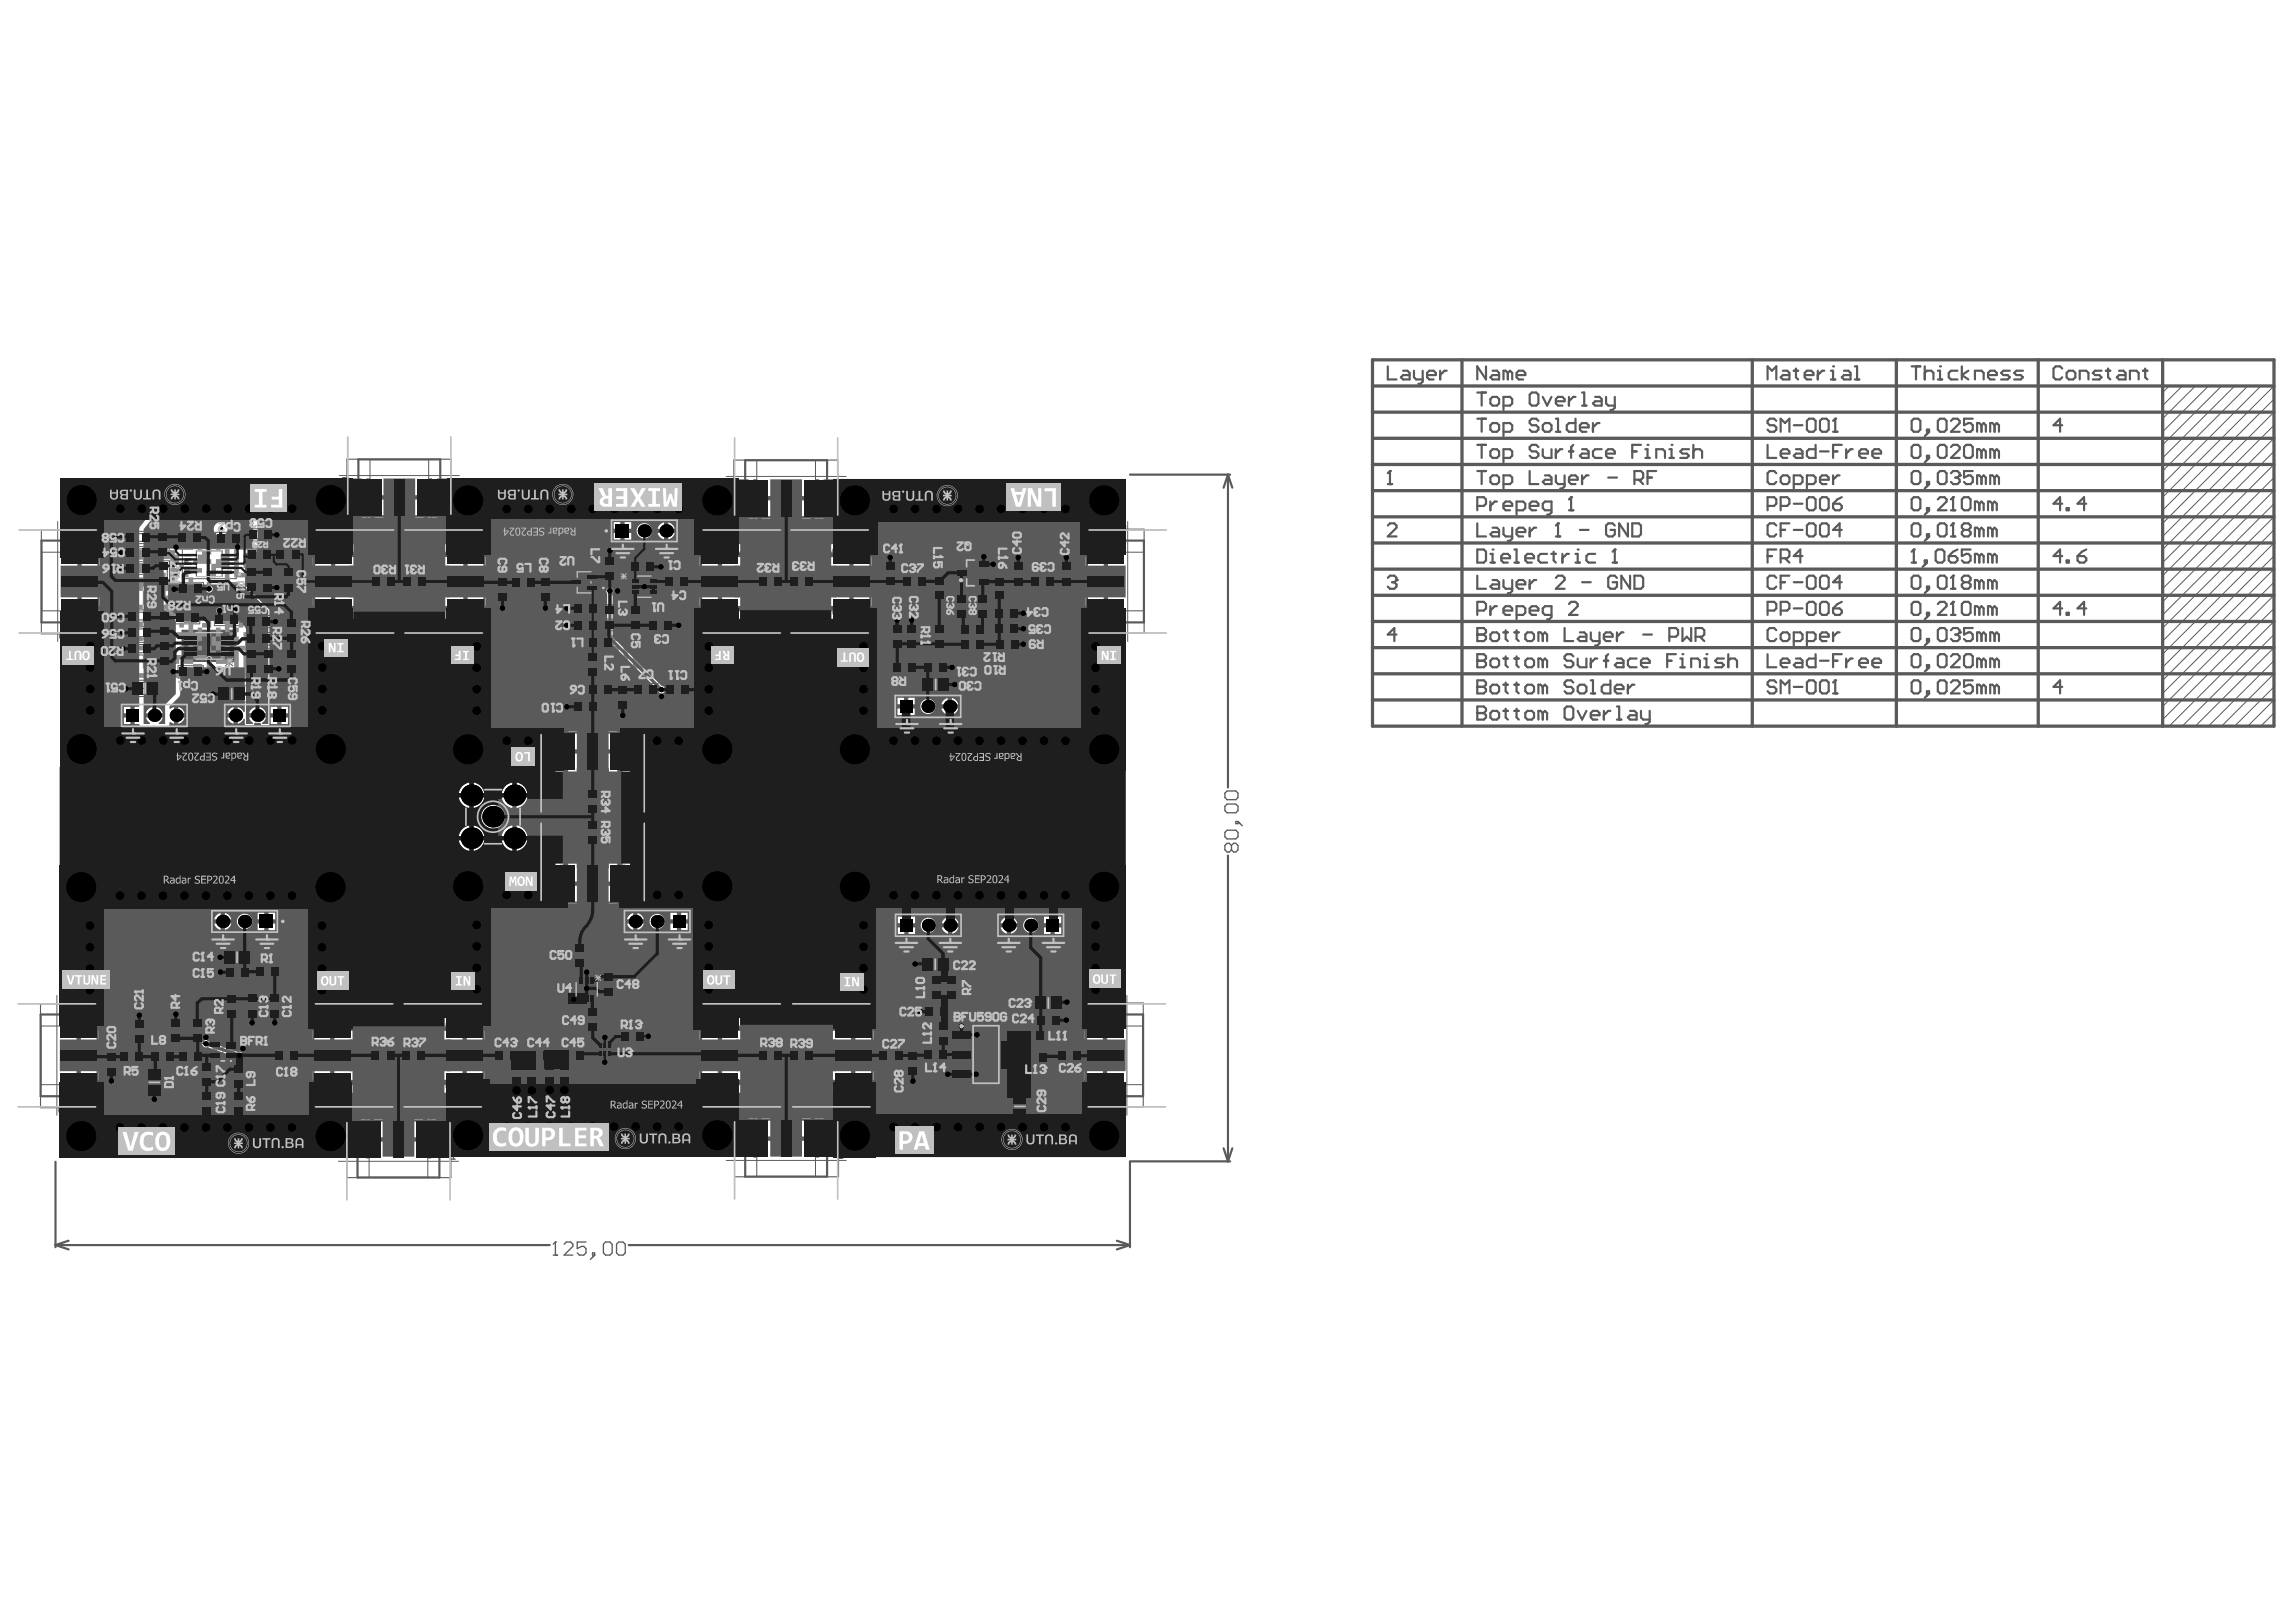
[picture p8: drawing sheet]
<svg xmlns="http://www.w3.org/2000/svg" width="297mm" height="210mm" viewBox="0 0 297 210" stroke-linecap="round" stroke-linejoin="round" font-family="sans-serif">
<g fill="none" stroke="#5a5a5a" stroke-width=".14">
<path d="M44.9 59.4h13.4v8.6h-13.4zM94.9 59.5h13.5v8.6h-13.5zM5.3 68.6h8.6v13.4h-8.6zM39.5 68.5h8.5v13.4h-8.5zM40 64.9v.4h.5M40 65.6v.1M40 67.1v.2M40 67.2h.5M40 66.5h.5l-.5 .3h.5M40 65.6h.5M40.2 65.1v.2M40.5 65.6v.1"/>
<path d="M40.5 67.1v.2M40.6 65.9v.4M43.2 67l-.1-.1-.3 .1 .1 .3 .3-.1v.3h-.4M43.3 67.5h.4M43.5 66.9v.6M55.3 68.6h8.6v13.4h-8.6zM89.5 68.5h8.6v13.4h-8.6zM90 66.4v.4h.6M90.3 66.6v.2M90.4 67.3v-.3l-.1-.1-.3 .1v.3h.6M90.6 66.9l-.2 .2M92.9 67.1v.5l.3-.3h-.4"/>
<path d="M93.4 67.6h.4M93.6 67.1v.5M105.2 68.6h8.6v13.4h-8.6zM139.4 68.5h8.6v13.4h-8.6zM139.9 67.2h.6M139.9 66.5h.6l-.6 .3h.6M139.9 67.1v.2M139.9 64.8h.6l-.6 .4h.6M140.2 64.3v.3M140.5 65.4v.3h-.6M140.5 67.1v.2M140.5 64.3h-.4l-.2 .1 .2 .2h.4"/>
<path d="M140.6 65.9v.4M12.8 84.9v.3M12.9 83.3l.1-.1h.3l.1 .3-.1 .1h-.3zM12.9 85.9h.5v.3M12.9 85.4v.2M12.9 84.5h.5M12.9 85.5h.5M13.2 85.9v.2M13.4 84.3v.4M13.4 85.4v.2M13.4 83.8h-.4h-.1l.1 .3h.4M62.8 83.7h.6v.3"/>
<path d="M62.8 83.3h.6M62.8 83.2v.2M63.1 83.7v.1M63.4 83.2v.2M70 93.6h13.5v8.6h-13.5zM84.6 94.1v.4l.2 .2 .2-.2v-.4M85.2 94.1v.6h.4M85.7 94.2l.1-.1 .3 .1v.4l-.1 .1-.3-.1zM112.6 84.9v.3M112.7 83.3l.1-.1h.4l.1 .3-.1 .1h-.4zM112.7 84.5h.6M112.7 86h.6l-.6 .3h.6"/>
<path d="M112.7 86.5h.4l.2 .2-.2 .2h-.4M113 86.5v.4M113.3 83.8h-.5h-.1l.1 .3h.5M113.3 84.3v.4M113.3 85.4h-.6v.4M66.3 117.2h.2M66.5 116.9v.6h-.4M66.7 116.8h.4M67.2 117.5h.4M67.4 116.9v.6M67.8 117.5v-.5l.1-.1 .3 .1v.5M68.4 117l.1-.1 .2 .1v.4l-.1 .1-.2-.1z"/>
<path d="M69.9 109.4h13.5v8.6h-13.5zM5.2 129.9h8.6v13.5h-8.6zM39.3 129.8h8.6v13.4h-8.6zM39.8 125l.1-.1h.4l.1 .3-.1 .1h-.4zM39.8 127.2v.3M39.8 128.4l.1-.1h.4l.1 .2-.1 .1h-.4zM39.8 127.7h.5l.1 .1-.1 .3h-.5M39.8 127.3h.6M39.8 126h.4l.2 .2-.2 .2h-.4M39.9 125.5l-.1 .1 .1 .3h.4l.1-.1-.1-.3M40.5 126.6v.4M55.2 129.9h8.6v13.5h-8.6z"/>
<path d="M89.5 129.8h8.6v13.4h-8.6zM90 128.4l.1-.1h.4l.1 .2-.1 .1h-.4zM90 127.7h.5l.1 .1-.1 .3h-.5M90 127.3h.6M90 127.2v.3M90.1 126l-.1 .1 .1 .3h.4l.1-.1-.1-.3M90.6 126.6v.4M105.4 129.9h8.6v13.5h-8.6zM139.3 129.8h8.6v13.4h-8.6zM139.8 128.4l.1-.1h.4l.1 .2-.1 .1h-.4zM139.8 127.7h.5l.1 .1-.1 .3h-.5M139.8 127.3h.6"/>
<path d="M139.8 127.2v.3M140.1 125.5v.4M140.2 126.4v-.3l-.1-.1-.3 .1v.3h.6M140.4 125.5h-.4l-.2 .2 .2 .2h.4M140.5 126.6v.4M12.8 146.1h.3v.3l-.1 .1h-.2M13 146.6v.4l.1-.1-.1-.3h-.1l-.1 .3M13.1 145.5h-.2l-.1 .1v.3h.3M13.1 145.1v.2M13.2 145.2h-.3l-.1 .1M13.3 144.5h-.3l-.2 .2 .2 .2h.3M44.9 143.8h13.4v8.6h-13.4z"/>
<path d="M59.5 144.3h.4M59.7 144.3v.6M60.1 144.9h.1M60.1 144.3h.1M60.1 144.3v.6M60.1 144.3v.1M62.6 145.5v.4M62.7 144.6h.6M62.7 145h.6l-.6 .3h.6M62.7 144.5v.2M62.8 146.5l-.1-.1 .1-.3h.4l.1 .1-.1 .3M63.3 144.5v.2"/>
<path d="M95 143.7h13.5v8.6h-13.5zM109.7 144.2h.3M109.8 144.2v.6M110.2 144.3l.1-.1 .3 .1-.4 .5h.4M112.9 145.5v.4M113 146.1h.5v.3l-.3 .1-.1-.1v-.3M113 146.6h.3l.2 .2-.2 .2h-.3M113 144.6h.5M113 144.5v.2M113 145h.5l-.5 .3h.5M113.2 146.6v.4M113.5 144.5v.2"/>
</g>
<g fill="none" stroke="#5a5a5a" stroke-width=".13">
<path d="M280.6 50l-.8 .8M282.3 50l-2.5 2.5M284 50l-4.2 4.2M285.7 50l-5.9 5.9M287.4 50l-7.6 7.6M289.1 50l-9.3 9.3M290.8 50l-11 11M292.5 50l-12.7 12.6M294.2 56.7l-14.4 14.4M294.2 50l-14.4 14.3M294.2 51.6l-14.4 14.4M294.2 53.3l-14.4 14.4"/>
<path d="M294.2 55l-14.4 14.4M294.2 58.4l-14.4 14.4M294.2 61.8l-14.4 14.4M294.2 65.2l-14.4 14.4M294.2 60.1l-14.4 14.4M294.2 63.5l-14.4 14.4M294.2 75.3l-14.4 14.4M294.2 70.3l-14.4 14.4M294.2 73.7l-14.4 14.3M294.2 68.6l-14.4 14.4M294.2 77l-14.4 14.4M294.2 72l-14.4 14.3"/>
<path d="M294.2 66.9l-14.4 14.4M294.2 78.7l-14.4 14.4M294.2 80.4l-13.6 13.6M294.2 82.1l-11.9 11.9M294.2 87.2l-6.8 6.8M294.2 83.8l-10.2 10.2M294.2 92.3l-1.7 1.7M294.2 88.9l-5.1 5.1M294.2 85.5l-8.5 8.5M294.2 90.6l-3.4 3.4"/>
</g>
<g fill="none" stroke="#5a5a5a" stroke-width=".42">
<path d="M177.6 56.7h116.6M177.6 46.6h116.6v47.4h-116.6zM177.6 53.3h116.6M177.6 50h116.6M189.1 46.6v47.4M226.7 46.6v47.4M245.3 46.6v47.4M263.7 46.6v47.4M279.8 46.6v47.4M177.6 63.5h116.6M177.6 73.7h116.6M177.6 77h116.6"/>
<path d="M177.6 66.9h116.6M177.6 70.3h116.6M177.6 60.1h116.6M177.6 83.8h116.6M177.6 87.2h116.6M177.6 90.6h116.6M177.6 80.4h116.6"/>
</g>
<g fill="none" stroke="#5a5a5a" stroke-width=".28">
<path d="M179.5 47.4v1.7h1.2M181.5 48h.6l.3 .3v.8h-.9l-.3-.3 .3-.3h.9M182.9 48v.8l.3 .3h.9M184.1 48v1.4l-.3 .3h-.3M184.6 48.5h1.2v-.2l-.3-.3h-.6l-.3 .3v.5l.3 .3h.6M186.3 48v1.1M187.2 48h-.3l-.6 .5M191.1 57.6h1.1M191.1 50.8h1.1M191.1 54.2h1.1M191.7 50.8v1.7M191.7 54.2v1.7"/>
<path d="M191.7 57.6v1.7M192.2 47.4v1.7l-1.1-1.7v1.7M192.8 51.6l.3-.2h.6l.2 .2v.6l-.2 .3h-.6l-.3-.3zM192.8 55l.3-.3h.6l.2 .3v.6l-.2 .3h-.6l-.3-.3zM192.8 58.4l.3-.3h.6l.2 .3v.6l-.2 .3h-.6l-.3-.3zM193.1 48h.6l.2 .3v.8h-.8l-.3-.3 .3-.3h.8M194.5 59.3h.9l.2-.3v-.6l-.2-.3h-.9v1.7M194.5 55.9h.9l.2-.3v-.6l-.2-.3h-.9v1.7M194.5 52.5h.9l.2-.3v-.6l-.2-.2h-.9v1.7M195.1 48.3l-.3-.3h-.3v1.1M195.1 48.3l.3-.3 .2 .3v.8M195.1 48.3v.8"/>
<path d="M196.2 48.5h1.1v-.2l-.3-.3h-.5l-.3 .3v.5l.3 .3h.5M197.9 51.1l.3-.3h.5l.3 .3v1.1l-.3 .3h-.5l-.3-.3zM199 54.5l-.3-.3h-.5l-.3 .3v.2l.3 .3h.5l.3 .3v.3l-.3 .3h-.5l-.3-.3M199 57.9l-.3-.3h-.5l-.3 .3v.2l.3 .3h.5l.3 .3v.3l-.3 .3h-.5l-.3-.3M199.6 55l.3-.3h.5l.3 .3v.6l-.3 .3h-.5l-.3-.3zM199.6 58.1v.9l.3 .3h.8v-1.2M199.6 51.4l.6 1.1 .5-1.1M201.3 51.9h1.1v-.3l-.3-.2h-.5l-.3 .2v.6l.3 .3h.5M201.3 58.1v1.2M201.3 54.2h.3v1.7M201.3 55.9h.5M202.1 58.1h-.3l-.5 .6"/>
<path d="M203 58.4h.5M203 51.4v1.1M203.5 57.6l-.2 .3v1.4M203.8 54.2v1.7h-.8l-.3-.3v-.6l.3-.3h.8M203.8 51.4h-.3l-.5 .5M204.4 55.3h1.1v-.3l-.3-.3h-.5l-.3 .3v.6l.3 .3h.5M204.7 58.1h.5l.3 .3v.9h-.8l-.3-.3 .3-.3h.8M204.7 50.8h.3v1.7M204.7 52.5h.5M206.1 54.7v1.2M206.4 51.4h.5l.3 .2v.9h-.8l-.3-.3 .3-.3h.8M206.9 54.7h-.3l-.5 .6"/>
<path d="M207.2 58.1h-.8l-.3 .3v.6l.3 .3h.8M207.8 58.7h1.1v-.3l-.3-.3h-.5l-.3 .3v.6l.3 .3h.5M207.8 51.4v.8l.3 .3h.8M208.9 51.4v1.4l-.3 .3h-.3M211.2 58.4h.5M212.3 57.6h-1.1v1.7M212.9 59.3h.5M212.9 58.1h.2v1.2M213.1 57.6h.1M214.3 59.3v-1.2h.8l.3 .3v.9M216 59.3h.5M216 58.1h.3v1.2"/>
<path d="M216.3 57.6h.1M218.5 58.1h-.8l-.3 .3 .3 .3h.5l.3 .3-.3 .3h-.8M219.1 58.4l.3-.3h.5l.3 .3v.9M219.1 57.6v1.7M228.7 49.1v-1.7l.5 .6 .6-.6v1.7M228.7 57.6v1.7h1.1M229.8 54.5l-.3-.3h-.5l-.3 .3v.2l.3 .3h.5l.3 .3v.3l-.3 .3h-.5l-.3-.3M230.4 55.9v-1.7l.5 .5 .6-.5v1.7M230.4 58.7h1.1v-.3l-.3-.3h-.5l-.3 .3v.6l.3 .3h.5M230.7 48h.5l.3 .3v.8h-.8l-.3-.3 .3-.3h.8M232.1 48h.5M232.1 55h1.1"/>
<path d="M232.3 47.7v1.1l.3 .3M232.3 58.1h.6l.3 .3v.9h-.9l-.2-.3 .2-.3h.9M233.5 48.5h1.1v-.2l-.3-.3h-.5l-.3 .3v.5l.3 .3h.5M233.8 54.5l.2-.3h.6l.3 .3v1.1l-.3 .3h-.6l-.2-.3zM234.9 57.6v1.7h-.9l-.2-.3v-.6l.2-.3h.9M235.2 48v1.1M235.5 58.4h1.1M235.5 54.5l.2-.3h.6l.3 .3v1.1l-.3 .3h-.6l-.2-.3zM236 48h-.3l-.5 .5M236.9 48h.2v1.1M236.9 49.1h.5M237.1 47.4h.1"/>
<path d="M237.1 58.4h.6M237.1 55.9h.6M237.4 54.2h.1M237.4 54.2v1.7M237.4 54.2l-.3 .3M238.3 57.6h-1.2v1.7M238.6 48h.5l.3 .3v.8h-.8l-.3-.3 .3-.3h.8M238.8 58.1v1.2M239.7 58.1h-.3l-.6 .6M240 49.1h.5M240 47.4h.3v1.7M240.5 58.7h1.2v-.3l-.3-.3h-.6l-.3 .3v.6l.3 .3h.6"/>
<path d="M242.2 58.7h1.2v-.3l-.3-.3h-.6l-.3 .3v.6l.3 .3h.6M247.3 47.4h1.1M247.3 57.9l.3-.3h.6l.2 .3v1.1l-.2 .3h-.6l-.3-.3zM247.3 54.5l.3-.3h.6l.2 .3v1.1l-.2 .3h-.6l-.3-.3zM247.9 47.4v1.7M249 48.3l.3-.3h.6l.2 .3v.8M249 47.4v1.7M249.3 59h.3v.3h-.3zM249.3 55.6h.3v.3h-.3zM249.6 59.3l-.6 .5M249.6 55.9l-.6 .5M250.7 48h.3v1.1"/>
<path d="M250.7 49.1h.6M250.7 54.5l.3-.3h.5l.3 .3v1.1l-.3 .3h-.5l-.3-.3zM250.7 57.9l.3-.3h.5l.3 .3v1.1l-.3 .3h-.5l-.3-.3zM251 47.4h.1M252.4 57.9l.3-.3h.5l.3 .3v.2l-1.1 1.2h1.1M252.4 54.5l.3-.3h.5l.3 .3v.2l-1.1 1.2h1.1M253.2 48h-.8l-.3 .3v.5l.3 .3h.8M253.8 47.4v1.7M254.1 57.9l.3-.3h.5l.3 .3v1.1l-.3 .3h-.5l-.3-.3zM254.7 48l-.9 .5 .9 .6M255.2 54.2h-1.1v.8l.6-.3h.2l.3 .3v.6l-.3 .3h-.5l-.3-.3M255.5 49.1v-1.1h.8l.3 .3v.8"/>
<path d="M256.3 55l-.2-.3h-.3v1.2M256.3 58.4l-.2-.3h-.3v1.2M256.3 55v.9M256.3 58.4v.9M256.3 58.4l.3-.3 .3 .3v.9M256.3 55l.3-.3 .3 .3v.9M257.2 48.5h1.1v-.2l-.3-.3h-.5l-.3 .3v.5l.3 .3h.5M258 58.4l-.2-.3h-.3v1.2M258 55l-.2-.3h-.3v1.2M258 55v.9M258 58.4v.9M258 58.4l.3-.3 .3 .3v.9"/>
<path d="M258 55l.3-.3 .3 .3v.9M260 48h-.8l-.3 .3 .3 .2h.5l.3 .3-.3 .3h-.8M261.7 48h-.8l-.3 .3 .3 .2h.5l.3 .3-.3 .3h-.8M266.8 47.7l-.3-.3h-.5l-.3 .3v1.1l.3 .3h.5l.3-.3M266.8 55h-1.1l.8-.8v1.7M267.4 48.3l.2-.3h.6l.3 .3v.5l-.3 .3h-.6l-.2-.3zM269.1 49.1v-1.1h.8l.3 .3v.8M271.9 48h-.9l-.2 .3 .2 .2h.6l.3 .3-.3 .3h-.8M272.4 48h.6M272.7 47.7v1.1l.3 .3M274.1 48h.6l.3 .3v.8h-.9l-.2-.3 .2-.3h.9M275.6 49.1v-1.1h.8l.3 .3v.8"/>
<path d="M277.2 48h.6M277.5 47.7v1.1l.3 .3M146.2 61.4h12.9M158.9 61.4l.5 1.7M158.9 61.4l-.6 1.7M158.9 61.4v40.5M179.5 62.6h.6M179.5 74.8l.3-.3h.6l.3 .3v.3M179.5 68l.3-.3h.6l.3 .3v.3l-1.2 1.1h1.2M179.8 61h.1M179.8 61v1.6M179.8 61l-.3 .2"/>
<path d="M180.1 75.3h.3M180.4 75.3l.3 .3v.3l-.3 .3h-.6l-.3-.3M180.7 75.1h.1M180.7 75.1l-.3 .2M191.1 74.5v1.7h1.1M191.1 65.5h.9l.2-.3v-.6l-.2-.3h-.9v1.7M191.1 67.7v1.7h1.1M191.1 71.1h.9l.2 .3v1.1l-.2 .3h-.9zM191.1 79h.9l.2-.3v-.5l-.2-.3h-.9v1.7M191.1 61h1.1M191.7 61v1.6M192.8 61.8l.3-.3h.6l.2 .3v.6l-.2 .2h-.6l-.3-.2z"/>
<path d="M192.8 64.9v1.1M192.8 78.5v1.1M192.8 72.8h.6M192.8 71.7h.3v1.1M193.1 71.1h.1M193.1 75.1h.6l.2 .2v.9h-.8l-.3-.3 .3-.3h.8M193.1 68.3h.6l.2 .3v.8h-.8l-.3-.3 .3-.2h.8M193.7 64.9h-.3l-.6 .6M193.7 78.5h-.3l-.6 .5M194.2 72.2h1.2v-.2l-.3-.3h-.6l-.3 .3v.5l.3 .3h.6M194.5 62.6h.9l.2-.2v-.6l-.2-.3h-.9v1.7M194.5 75.1v.8l.3 .3h.8"/>
<path d="M194.5 79h1.1v-.3l-.2-.2h-.6l-.3 .2v.6l.3 .3h.6M194.5 65.5h1.1v-.3l-.2-.3h-.6l-.3 .3v.6l.3 .2h.6M194.5 68.3v.8l.3 .3h.8M195.6 68.3v1.4l-.2 .3h-.3M195.6 75.1v1.4l-.2 .3h-.3M195.9 71.1h.3v1.7M195.9 72.8h.6M196.2 75.6h1.1v-.3l-.3-.2h-.5l-.3 .2v.6l.3 .3h.5M196.2 66h.8l.3-.2v-.6l-.3-.3h-.8v1.7M196.2 68.9h1.1v-.3l-.3-.3h-.5l-.3 .3v.5l.3 .3h.5M196.2 79.6h.8l.3-.3v-.6l-.3-.2h-.8v1.6M197.3 72.2h1.2v-.2l-.3-.3h-.6l-.3 .3v.5l.3 .3h.6"/>
<path d="M197.9 61v1.6h1.1M197.9 65.5h1.1v-.3l-.3-.3h-.5l-.3 .3v.6l.3 .2h.5M197.9 79h1.1v-.3l-.3-.2h-.5l-.3 .2v.6l.3 .3h.5M197.9 68.3v1.1M197.9 75.1v1.1M198.7 68.3h-.2l-.6 .6M198.7 75.1h-.2l-.6 .5M199.9 61.5h.5l.3 .3v.8h-.8l-.3-.2 .3-.3h.8M200.2 71.7h-.9l-.3 .3v.5l.3 .3h.9M200.7 66h-.8l-.3-.2v-.6l.3-.3h.8v1.4l-.3 .3h-.2M200.7 79.6h-.8l-.3-.3v-.6l.3-.2h.8v1.4l-.3 .2h-.2M200.7 71.7h.6"/>
<path d="M201 71.4v1.1l.3 .3M201.3 61.5v.9l.3 .2h.8M201.3 74.8l.3-.3h.5l.3 .3v.3l-1.1 1.1h1.1M201.3 69.4h.5M201.6 67.7h.1M201.6 67.7l-.3 .3M201.6 67.7v1.7M202.1 71.7v1.1M202.4 61.5v1.4l-.3 .3h-.3M203 62.1h1.1v-.3l-.3-.3h-.5l-.3 .3v.6l.3 .2h.5M203 78.2l.3-.3h.5l.3 .3v.3l-1.1 1.1h1.1M203 66h.5"/>
<path d="M203 71.7h-.3l-.6 .5M203.3 64.3h.1M203.3 64.3v1.7M203.3 64.3l-.3 .3M203.8 71.7h.3v1.1M203.8 72.8h.6M204.1 71.1h.1M204.4 68.6h1.1M204.7 75.3h1.1M204.7 61.5v1.1M205.5 61.5h-.3l-.5 .6M206.4 71.7h-.9l-.3 .3v.5l.3 .3h.9"/>
<path d="M208.1 61.8h1.1M208.6 72.8h.6M208.9 71.1h.1M208.9 68l-.3-.3h-.5l-.3 .3v1.1l.3 .3h.5l.3-.3v-.5h-.6M208.9 71.1v1.7M208.9 71.1l-.3 .3M209.2 74.8l-.3-.3h-.6l-.2 .3v1.1l.2 .3h.6l.3-.3v-.6h-.6M210.6 67.7v1.7l-1.1-1.7v1.7M210.9 74.5v1.7l-1.1-1.7v1.7M211.2 67.7h.8l.3 .3v1.1l-.3 .3h-.8zM211.5 74.5h.8l.3 .3v1.1l-.3 .3h-.8zM211.5 62.1h.8l.3-.3v-.6l-.3-.2h-.8v1.6"/>
<path d="M212 62.1l.6 .5M213.1 61.8h.6M214.3 61h-1.2v1.6M228.7 65.5h.8l.3-.3v-.6l-.3-.3h-.8v1.7M228.7 79h.8l.3-.3v-.5l-.3-.3h-.8v1.7M228.7 72h.5M229.8 61.2l-.3-.2h-.5l-.3 .2v1.2l.3 .2h.5l.3-.2M229.8 74.8l-.3-.3h-.5l-.3 .3v1.1l.3 .3h.5l.3-.3M229.8 68l-.3-.3h-.5l-.3 .3v1.1l.3 .3h.5l.3-.3M229.8 71.1h-1.1v1.7M230.4 61.8l.3-.3h.5l.3 .3v.6l-.3 .2h-.5l-.3-.2zM230.4 75.3h.5"/>
<path d="M230.4 65.5h.8l.3-.3v-.6l-.3-.3h-.8v1.7M230.4 72.2h.8l.3-.2v-.6l-.3-.3h-.8v1.7M230.4 79h.8l.3-.3v-.5l-.3-.3h-.8v1.7M230.4 68.6h.5M230.9 72.2l.6 .6M231.5 74.5h-1.1v1.7M231.5 67.7h-1.1v1.7M232.1 62.6h.8l.3-.2v-.6l-.3-.3h-.8v1.7M232.1 75.3h1.1M232.1 68.6h1.1M232.1 78.7h1.1M232.1 65.2h1.1"/>
<path d="M233.2 72h-1.1l.8-.9v1.7M233.8 62.6h.8l.3-.2v-.6l-.3-.3h-.8v1.7M233.8 74.8l.2-.3h.6l.3 .3v1.1l-.3 .3h-.6l-.2-.3zM233.8 78.2l.2-.3h.6l.3 .3v1.1l-.3 .3h-.6l-.2-.3zM233.8 64.6l.2-.3h.6l.3 .3v1.2l-.3 .2h-.6l-.2-.2zM233.8 68l.2-.3h.6l.3 .3v1.1l-.3 .3h-.6l-.2-.3zM235.5 62.1h1.1v-.3l-.3-.3h-.6l-.2 .3v.6l.2 .2h.6M235.5 74.8l.2-.3h.6l.3 .3v1.1l-.3 .3h-.6l-.2-.3zM235.5 64.6l.2-.3h.6l.3 .3v1.2l-.3 .2h-.6l-.2-.2zM235.5 78.2l.2-.3h.6l.3 .3v1.1l-.3 .3h-.6l-.2-.3zM235.5 68l.2-.3h.6l.3 .3v1.1l-.3 .3h-.6l-.2-.3zM237.1 61.5v1.1"/>
<path d="M237.1 65.2h.9l.3 .3v.3l-.3 .2h-.6l-.3-.2zM237.1 78.7h.9l.3 .3v.3l-.3 .3h-.6l-.3-.3zM238 61.5h-.3l-.6 .6M238.3 75.3h-1.2l.9-.8v1.7M238.3 77.9l-.6 .3-.6 .5M238.3 68.6h-1.2l.9-.9v1.7M238.3 64.3l-.6 .3-.6 .6M247.3 61.2l.3-.2h.6l.2 .2v1.2l-.2 .2h-.6l-.3-.2zM247.3 74.8l.3-.3h.6l.2 .3v1.1l-.2 .3h-.6l-.3-.3zM247.3 64.6l.3-.3h.6l.2 .3v1.2l-.2 .2h-.6l-.3-.2zM247.3 68l.3-.3h.6l.2 .3v1.1l-.2 .3h-.6l-.3-.3zM247.3 78.2l.3-.3h.6l.2 .3v1.1l-.2 .3h-.6l-.3-.3z"/>
<path d="M247.3 72.8h.6M247.6 71.1h.1M247.6 71.1l-.3 .3M247.6 71.1v1.7M249 72.5h.3v.3h-.3zM249.3 62.4h.3v.2h-.3zM249.3 75.9h.3v.3h-.3zM249.3 65.8h.3v.2h-.3zM249.3 69.1h.3v.3h-.3zM249.3 79.3h.3v.3h-.3zM249.3 72.8l-.6 .6M249.6 62.6l-.6 .6"/>
<path d="M249.6 79.6l-.6 .5M249.6 66l-.6 .6M249.6 69.4l-.6 .6M249.6 76.2l-.6 .6M250.4 71.4l.3-.3h.6l.2 .3v1.1l-.2 .3h-.6l-.3-.3zM250.7 61.2l.3-.2h.5l.3 .2v1.2l-.3 .2h-.5l-.3-.2zM250.7 74.8l.3-.3h.5l.3 .3v1.1l-.3 .3h-.5l-.3-.3zM250.7 64.6l.3-.3h.5l.3 .3v.3l-1.1 1.1h1.1M250.7 68l.3-.3h.5l.3 .3v1.1l-.3 .3h-.5l-.3-.3zM250.7 78.2l.3-.3h.5l.3 .3v.3l-1.1 1.1h1.1M252.1 72h.9l.2 .2v.3l-.2 .3h-.6l-.3-.3zM252.4 76.2h.6"/>
<path d="M252.4 61.2l.3-.2h.5l.3 .2v.3M252.4 66h.6M252.4 69.4h.6M252.4 79.6h.6M252.7 77.9h.1M252.7 67.7h.1M252.7 64.3h.1M252.7 74.5h.1M252.7 64.3v1.7M252.7 67.7v1.7M252.7 74.5v1.7M252.7 77.9v1.7"/>
<path d="M252.7 77.9l-.3 .3M252.7 67.7l-.3 .3M252.7 64.3l-.3 .3M252.7 74.5l-.3 .3M253 61.8h.2M253.2 61.8l.3 .3v.3l-.3 .2h-.5l-.3-.2M253.2 71.1l-.5 .3-.6 .6M253.5 61.5h.1M253.5 61.5l-.3 .3M253.8 64.6l.3-.3h.6l.2 .3v1.2l-.2 .2h-.6l-.3-.2zM253.8 78.2l.3-.3h.6l.2 .3v1.1l-.2 .3h-.6l-.3-.3zM254.1 75.3l-.3-.2v-.3l.3-.3h.6l.2 .3v.3l-.2 .2"/>
<path d="M254.1 75.3h.6M254.1 75.3l-.3 .3v.3l.3 .3h.6l.2-.3v-.3l-.2-.3M254.1 68.6l-.3 .3v.2l.3 .3h.6l.2-.3v-.2l-.2-.3M254.1 68.6l-.3-.3v-.3l.3-.3h.6l.2 .3v.3l-.2 .3M254.1 68.6h.6M254.9 71.1h-1.1v.9l.6-.3h.3l.2 .3v.5l-.2 .3h-.6l-.3-.3M255.2 61h-1.1v.8l.6-.3h.2l.3 .3v.6l-.3 .2h-.5l-.3-.2M256.1 65.2l-.3-.3h-.3v1.1M256.1 68.6l-.3-.3h-.3v1.1M256.1 72l-.3-.3h-.3v1.1M256.1 75.3l-.3-.2h-.3v1.1M256.1 78.7l-.3-.2h-.3v1.1"/>
<path d="M256.1 65.2l.2-.3 .3 .3v.8M256.1 68.6l.2-.3 .3 .3v.8M256.1 72l.2-.3 .3 .3v.8M256.1 75.3l.2-.2 .3 .2v.9M256.1 78.7l.2-.2 .3 .2v.9M256.1 65.2v.8M256.1 68.6v.8M256.1 72v.8M256.1 75.3v.9M256.1 78.7v.9M256.3 61.8l.3-.3 .3 .3v.8M256.3 61.8l-.2-.3h-.3v1.1"/>
<path d="M256.3 61.8v.8M257.8 65.2l-.3-.3h-.3v1.1M257.8 68.6l-.3-.3h-.3v1.1M257.8 72l-.3-.3h-.3v1.1M257.8 75.3l-.3-.2h-.3v1.1M257.8 78.7l-.3-.2h-.3v1.1M257.8 65.2l.2-.3 .3 .3v.8M257.8 68.6l.2-.3 .3 .3v.8M257.8 72l.2-.3 .3 .3v.8M257.8 75.3l.2-.2 .3 .2v.9M257.8 78.7l.2-.2 .3 .2v.9M257.8 65.2v.8"/>
<path d="M257.8 68.6v.8M257.8 72v.8M257.8 75.3v.9M257.8 78.7v.9M258 61.8l-.2-.3h-.3v1.1M258 61.8v.8M258 61.8l.3-.3 .3 .3v.8M266.8 72h-1.1l.8-.9v1.7M266.8 65.2h-1.1l.8-.9v1.7M266.8 78.7h-1.1l.8-.8v1.7M267.4 65.8h.2v.2h-.2zM267.4 79.3h.2v.3h-.2z"/>
<path d="M267.4 72.5h.2v.3h-.2zM268.8 72h.8l.3 .2v.3l-.3 .3h-.5l-.3-.3zM269.9 78.7h-1.1l.8-.8v1.7M269.9 65.2h-1.1l.8-.9v1.7M269.9 71.1l-.6 .3-.5 .6M180.7 82.1h-1.2l.9-.8v1.7M191.1 88.9h.1M191.1 92.3h.1M191.1 85.5h.1M191.1 82.1h.1M191.1 81.3h.9l.2 .3v.2l-.2 .3 .2 .3v.3l-.2 .3h-.9zM191.1 84.7h.9l.2 .2v.3l-.2 .3 .2 .3v.3l-.2 .3h-.9z"/>
<path d="M191.1 88h.9l.2 .3v.3l-.2 .3 .2 .3v.3l-.2 .2h-.9zM191.1 91.4h.9l.2 .3v.3l-.2 .3 .2 .3v.2l-.2 .3h-.9zM191.1 88.9h.9M191.1 82.1h.9M191.1 92.3h.9M191.1 85.5h.9M192.8 88.9l.3-.3h.6l.2 .3v.6l-.2 .2h-.6l-.3-.2zM192.8 82.1l.3-.3h.6l.2 .3v.6l-.2 .3h-.6l-.3-.3zM192.8 85.5l.3-.3h.6l.2 .3v.6l-.2 .3h-.6l-.3-.3zM192.8 92.3l.3-.3h.6l.2 .3v.5l-.2 .3h-.6l-.3-.3zM194.5 88.6h.6M194.5 85.2h.6"/>
<path d="M194.5 81.8h.6M194.5 92h.6M194.8 81.6v1.1l.3 .3M194.8 84.9v1.2l.3 .3M194.8 88.3v1.2l.3 .2M194.8 91.7v1.1l.3 .3M195.9 88.6h.6M195.9 85.2h.6M195.9 81.8h.6M195.9 92h.6M196.2 91.7v1.1l.3 .3M196.2 81.6v1.1l.3 .3"/>
<path d="M196.2 84.9v1.2l.3 .3M196.2 88.3v1.2l.3 .2M197.3 88.9l.3-.3h.6l.3 .3v.6l-.3 .2h-.6l-.3-.2zM197.3 92.3l.3-.3h.6l.3 .3v.5l-.3 .3h-.6l-.3-.3zM197.6 81.8h.6l.3 .3v.6l-.3 .3h-.6l-.3-.3v-.6zM197.6 85.2h.6l.3 .3v.6l-.3 .3h-.6l-.3-.3v-.6zM199.6 82.1l.3-.3 .3 .3v.9M199.6 88.9l-.3-.3h-.3v1.1M199.6 92.3l.3-.3 .3 .3v.8M199.6 82.1l-.3-.3h-.3v1.2M199.6 85.5l-.3-.3h-.3v1.2M199.6 92.3l-.3-.3h-.3v1.1"/>
<path d="M199.6 82.1v.9M199.6 85.5v.9M199.6 88.9v.8M199.6 92.3v.8M199.6 88.9l.3-.3 .3 .3v.8M199.6 85.5l.3-.3 .3 .3v.9M202.4 91.7l.3-.3h.6l.2 .3v1.1l-.2 .3h-.6l-.3-.3zM202.4 81.3v1.7h1.1M203.5 88.3l-.2-.3h-.6l-.3 .3v.3l.3 .3h.6l.2 .3v.3l-.2 .2h-.6l-.3-.2M203.5 84.9l-.2-.2h-.6l-.3 .2v.3l.3 .3h.6l.2 .3v.3l-.2 .3h-.6l-.3-.3M204.1 88.9l.3-.3h.6l.2 .3v.6l-.2 .2h-.6l-.3-.2zM204.1 85.2v.9l.3 .3h.8v-1.2"/>
<path d="M204.1 92l.6 1.1 .5-1.1M204.4 81.8h.6l.2 .3v.9h-.8l-.3-.3 .3-.3h.8M205.8 89.7h.6M205.8 88h.3v1.7M205.8 92.6h1.1v-.3l-.3-.3h-.5l-.3 .3v.5l.3 .3h.5M205.8 81.8v.9l.3 .3h.8M205.8 85.2v1.2M206.6 85.2h-.2l-.6 .6M206.9 81.8v1.4l-.3 .3h-.2M207.5 82.4h1.1v-.3l-.3-.3h-.5l-.3 .3v.6l.3 .3h.5M207.5 92v1.1M207.5 85.5h.6"/>
<path d="M208.1 84.7l-.3 .2v1.5M208.3 88v1.7h-.8l-.3-.2v-.6l.3-.3h.8M208.3 92h-.2l-.6 .6M208.9 89.2h1.1v-.3l-.2-.3h-.6l-.3 .3v.6l.3 .2h.6M209.2 85.2h.6l.2 .3v.9h-.8l-.3-.3 .3-.3h.8M209.2 93.1h.6M209.2 91.4h.3v1.7M209.2 81.8v1.2M210 81.8h-.2l-.6 .6M210.6 88.6v1.1M210.9 92h.6l.2 .3v.8h-.8l-.3-.3 .3-.2h.8M211.5 88.6h-.3l-.6 .6"/>
<path d="M211.7 85.2h-.8l-.3 .3v.6l.3 .3h.8M212.3 92v.8l.3 .3h.8M212.3 85.8h1.1v-.3l-.3-.3h-.5l-.3 .3v.6l.3 .3h.5M212.6 82.1h1.1M213.4 92v1.4l-.3 .3h-.2M215.7 85.5h.6M216 82.4h.8l.3-.3v-.5l-.3-.3h-.8v1.7M216.8 84.7h-1.1v1.7M217.4 86.4h.5M217.4 85.2h.3v1.2M217.7 84.7h.1M217.7 81.3v1.7l.5-.6 .6 .6v-1.7"/>
<path d="M218.8 86.4v-1.2h.8l.3 .3v.9M219.4 82.4h.8l.3-.3v-.5l-.3-.3h-.8v1.7M219.9 82.4l.6 .6M220.5 86.4h.6M220.5 85.2h.3v1.2M220.8 84.7h.1M223 85.2h-.8l-.3 .3 .3 .3h.5l.3 .3-.3 .3h-.8M223.6 85.5l.3-.3h.5l.3 .3v.9M223.6 84.7v1.7M228.7 84.7v1.7h1.1M229.8 88.3l-.3-.3h-.5l-.3 .3v.3l.3 .3h.5l.3 .3v.3l-.3 .2h-.5l-.3-.2M229.8 81.6l-.3-.3h-.5l-.3 .3v1.1l.3 .3h.5l.3-.3"/>
<path d="M230.4 82.1l.3-.3h.5l.3 .3v.6l-.3 .3h-.5l-.3-.3zM230.4 85.8h1.1v-.3l-.3-.3h-.5l-.3 .3v.6l.3 .3h.5M230.4 89.7v-1.7l.5 .6 .6-.6v1.7M232.1 88.9h1.1M232.1 83h.8l.3-.3v-.6l-.3-.3h-.8v1.7M232.3 85.2h.6l.3 .3v.9h-.9l-.2-.3 .2-.3h.9M233.8 88.3l.2-.3h.6l.3 .3v1.2l-.3 .2h-.6l-.2-.2zM233.8 83h.8l.3-.3v-.6l-.3-.3h-.8v1.7M234.9 84.7v1.7h-.9l-.2-.3v-.6l.2-.3h.9M235.5 88.3l.2-.3h.6l.3 .3v1.2l-.3 .2h-.6l-.2-.2zM235.5 82.4h1.1v-.3l-.3-.3h-.6l-.2 .3v.6l.2 .3h.6M235.5 85.5h1.1"/>
<path d="M237.1 89.7h.6M237.1 81.8v1.2M237.1 85.5h.6M237.4 88h.1M237.4 88v1.7M237.4 88l-.3 .3M238 81.8h-.3l-.6 .6M238.3 84.7h-1.2v1.7M238.8 85.2v1.2M239.7 85.2h-.3l-.6 .6M240.5 85.8h1.2v-.3l-.3-.3h-.6l-.3 .3v.6l.3 .3h.6M242.2 85.8h1.2v-.3l-.3-.3h-.6l-.3 .3v.6l.3 .3h.6"/>
<path d="M247.3 88.3l.3-.3h.6l.2 .3v1.2l-.2 .2h-.6l-.3-.2zM247.3 81.6l.3-.3h.6l.2 .3v1.1l-.2 .3h-.6l-.3-.3zM247.3 84.9l.3-.2h.6l.2 .2v1.2l-.2 .3h-.6l-.3-.3zM249.3 89.5h.3v.2h-.3zM249.3 82.7h.3v.3h-.3zM249.3 86.1h.3v.3h-.3zM249.6 86.4l-.6 .5M249.6 83l-.6 .5M249.6 89.7l-.6 .6M250.7 88.3l.3-.3h.5l.3 .3v1.2l-.3 .2h-.5l-.3-.2zM250.7 81.6l.3-.3h.5l.3 .3v1.1l-.3 .3h-.5l-.3-.3zM250.7 84.9l.3-.2h.5l.3 .2v1.2l-.3 .3h-.5l-.3-.3z"/>
<path d="M252.4 88.3l.3-.3h.5l.3 .3v.3l-1.1 1.1h1.1M252.4 81.6l.3-.3h.5l.3 .3v.2M252.4 84.9l.3-.2h.5l.3 .2v.3l-1.1 1.2h1.1M253 82.1h.2M253.2 82.1l.3 .3v.3l-.3 .3h-.5l-.3-.3M253.5 81.8h.1M253.5 81.8l-.3 .3M254.1 84.9l.3-.2h.5l.3 .2v1.2l-.3 .3h-.5l-.3-.3zM255.2 88h-1.1v.9l.6-.3h.2l.3 .3v.6l-.3 .2h-.5l-.3-.2M255.2 81.3h-1.1v.8l.6-.3h.2l.3 .3v.6l-.3 .3h-.5l-.3-.3M256.3 88.9l-.2-.3h-.3v1.1M256.3 82.1l-.2-.3h-.3v1.2"/>
<path d="M256.3 85.5l-.2-.3h-.3v1.2M256.3 82.1v.9M256.3 85.5v.9M256.3 88.9v.8M256.3 82.1l.3-.3 .3 .3v.9M256.3 85.5l.3-.3 .3 .3v.9M256.3 88.9l.3-.3 .3 .3v.8M258 88.9l-.2-.3h-.3v1.1M258 82.1l-.2-.3h-.3v1.2M258 85.5l-.2-.3h-.3v1.2M258 82.1v.9M258 85.5v.9"/>
<path d="M258 88.9v.8M258 82.1l.3-.3 .3 .3v.9M258 85.5l.3-.3 .3 .3v.9M258 88.9l.3-.3 .3 .3v.8M266.8 88.9h-1.1l.8-.9v1.7M158.9 110.7v39.6M7.2 150.3v11.1M146.2 150.3h12.9M146.2 150.3v11.1M158.3 148.6l.6 1.7M159.4 148.6l-.5 1.7M7.2 161.1l1.7 .6"/>
<path d="M7.2 161.1h63.9M8.9 160.6l-1.7 .5M81.3 161.1h64.9M144.5 160.6l1.7 .5M146.2 161.1l-1.7 .6"/>
</g>
<g fill="none" stroke="#5a5a5a" stroke-width=".17">
<path d="M158.5 104.3l.3-.2h1.1l.3 .2v.6l-.3 .3h-1.1l-.3-.3zM158.5 107.7l.3-.3h1.1l.3 .3v.6l-.3 .3h-1.1l-.3-.3zM158.8 102.4h1.1l.3 .2v.6l-.3 .3h-1.1l-.3-.3v-.6zM159.3 109.4l-.3-.3h-.2l-.3 .3v.6l.3 .3h.2l.3-.3M159.3 109.4l.3-.3h.3l.3 .3v.6l-.3 .3h-.3l-.3-.3M159.3 109.4v.6M159.9 106.3h.3v.3h-.3zM160.2 106.3l.5 .6M71.6 162.4h.5M71.9 160.7h.1M71.9 160.7v1.7M71.9 160.7l-.3 .3"/>
<path d="M73 161l.3-.3h.5l.3 .3v.3l-1.1 1.1h1.1M75.8 160.7h-1.1v.9l.5-.3h.3l.3 .3v.5l-.3 .3h-.5l-.3-.3M76.7 162.1h.2v.3h-.2zM76.9 162.4l-.5 .6M78.1 161l.2-.3h.6l.3 .3v1.1l-.3 .3h-.6l-.2-.3zM79.8 161l.2-.3h.6l.3 .3v1.1l-.3 .3h-.6l-.2-.3z"/>
</g>
<g fill="#5a5a5a">
<path d="M81.4 74.7h.9v-.3h2.1v.3h.9v2.4h-.9v.3h-2.1v-.3h-.9z"/>
<path d="M23.6 81.6h6.9v4h-6.9z"/>
<path d="M74.7 126.1h2.4v.9h.3v2h-.3v.9h-2.4v-.9h-.3v-2h.3z"/>
<path d="M77.3 135.3h1.9v1h-1.9z"/>
</g>
<g fill="none" stroke="#5a5a5a" stroke-width=".13">
<path d="M47.9 59.5h7.6v2.5h.3v5.2h-8.3v-5.2h.4zM97.9 59.6h7.6v2.5h.4v5.2h-8.4v-5.2h.4zM5.4 71.5h2.5v-.4h5.2v8.3h-5.2v-.4h-2.5zM7.5 67.5v15.5M16.2 68.8h3.3v1.6h-3.3zM16.2 70.7h3.3v1.6h-3.3zM16.2 72.7h3.3v1.6h-3.3zM16.4 78.9h3.3v1.6h-3.3zM20.3 68.8h1.6v3.3h-1.6zM20.3 72.6h1.6v3.2h-1.6zM20.5 79.1h1.6v3.2h-1.6zM22.6 79.1h3.2v1.6h-3.2z"/>
<path d="M22.9 68.7h3.3v1.7h-3.3zM23.1 75.4h3.2v1.6h-3.2zM23.6 71h7v3.9h-7zM27.7 79.4h3.3v1.6h-3.3zM27.9 68.9h3.3v1.6h-3.3zM31.8 73.4h1.6v3.3h-1.6zM31.8 79.7h3.3v1.5h-3.3zM32 71h3.2v1.6h-3.2zM32 68.4h3.3v1.6h-3.3zM33.8 73.4h1.6v3.3h-1.6zM35.6 71h3.3v1.6h-3.3zM36.5 73.4h1.6v3.3h-1.6z"/>
<path d="M40.3 71.1h5.2v.4h2.5v7.5h-2.5v.4h-5.2zM43.9 61.5h15.5M45.9 67.5v15.5M48 74.4h3.3v1.7h-3.3zM52 74.4h3.3v1.7h-3.3zM55.3 71.5h2.5v-.4h5.3v8.3h-5.3v-.4h-2.5zM57.4 67.5v15.5M64.2 74.7h1.6v3.3h-1.6zM66.1 74.5h3.4v1.7h-3.4zM69.8 74.7h1.6v3.3h-1.6zM74 77.9h3.4v1.6h-3.4zM74.8 74.1h1.5v2.5h-1.5z"/>
<path d="M74.8 75.1h-.5v.5h.5M76.3 74.4h.5v.5h-.5M76.3 75.9h.5v.4h-.5M78.1 71.9h1.6v3.4h-1.6zM78.1 78.3h1.6v3.3h-1.6zM78.8 67h9.1v3.4h-9.1zM79.1 67.3h8.5v2.8h-8.5zM81.4 78.3h1.6v3.3h-1.6zM81.5 72.6h3.3v1.5h-3.3zM82.6 75h-.5v.4h.5M82.6 74.7h1.5v2.4h-1.5zM82.6 75.7h-.5v.4h.5"/>
<path d="M82.6 76.5h-.5v.3h.5M82.7 75l.9 1M82.7 75.5h.9M83 74.7a.34 .34 0 0 0 .4 .3 .34 .34 0 0 0 .3-.3M83.1 75v1M83.6 75l-.9 1M84.1 75h.5v.4h-.5M84.1 75.7h.5v.4h-.5M84.1 76.5h.5v.3h-.5M85.9 74.5h3.2v1.5h-3.2zM90.3 71.1h5.2v.4h2.5v7.5h-2.5v.4h-5.2zM93.9 61.7h15.6"/>
<path d="M96 67.5v15.5M98.1 74.4h3.2v1.7h-3.2zM102.1 74.4h3.2v1.7h-3.2zM105.3 71.5h2.5v-.4h5.2v8.3h-5.2v-.4h-2.5zM107.3 67.5v15.5M114.4 72.6h1.6v3.3h-1.6zM116.6 74.5h3.3v1.5h-3.3zM120.7 74.5h1.6v3.3h-1.6zM123.6 76.8h1.6v3.3h-1.6zM123.7 72.2h4.3v3.9h-4.3zM125.1 72.5h1.5v3.3h-1.5zM125.3 74.1h1.1"/>
<path d="M125.8 73.6v1.1M126.4 76.8h1.6v3.3h-1.6zM128.4 74.5h1.7v3.3h-1.7zM128.6 78.6h3.3v1.6h-3.3zM130.9 72.7h1.6v3.2h-1.6zM133.2 74.5h3.3v1.5h-3.3zM137.2 72.7h1.6v3.2h-1.6zM140.2 71.1h5.3v.4h2.5v7.5h-2.5v.4h-5.3zM145.9 67.5v15.5M16.4 81.1h3.3v1.6h-3.3zM16.4 83.1h3.3v1.7h-3.3zM16.8 88h3.9v2.1h-3.9z"/>
<path d="M17.6 88.3h2.4v1.6h-2.4zM18.2 89.1h1.1M18.8 88.5v1.1M20.4 82.9h1.7v3.3h-1.7zM23 86.2h3.3v1.5h-3.3zM25.3 82.3h-1.1v.4h1.1M25.3 81.9h3.5v3.4h-3.5zM25.3 84.5h-1.1v.4h1.1M25.3 83.7h-1.1v.5h1.1M25.3 83h-1.1v.4h1.1M26.7 85.3a.34 .34 0 0 1 .4-.3 .34 .34 0 0 1 .3 .3M28 88.7h3.9v2.2h-3.9z"/>
<path d="M28.8 82.3h1.1v.4h-1.1M28.8 84.5h1.1v.4h-1.1M28.8 83h1.1v.4h-1.1M28.8 83.7h1.1v.5h-1.1M28.8 89h2.4v1.6h-2.4zM29.2 85.2l.9 1M29.2 85.7h.9M29.4 89.8h1.1M29.6 85.2v1M30 89.2v1.2M30.1 85.2l-.9 1M31.7 84h1.7v3.2h-1.7z"/>
<path d="M31.8 81.9h3.2v1.6h-3.2zM33.9 84h1.6v3.2h-1.6zM36.9 80h1.6v3.3h-1.6zM36.9 84h1.6v3.2h-1.6zM72.5 94.4h8.4v5.2h-.4v2.5h-7.6v-2.5h-.4zM74.1 90.7h3.2v1.6h-3.2zM74.1 80.1h3.2v1.6h-3.2zM75.8 84.4h1.7v3.3h-1.7zM76 82.3h3.3v1.7h-3.3zM76 88.5h3.3v1.5h-3.3zM79.7 88.5h1.7v3.4h-1.7zM81.9 88.5h3.2v1.5h-3.2z"/>
<path d="M83.8 80.1h3.3v1.6h-3.3zM86 88.5h3.3v1.5h-3.3zM115.3 80.7h1.5v3.3h-1.5zM115.4 85.5h3.3v1.7h-3.3zM117.1 80.7h1.6v3.3h-1.6zM119.1 87.5h3.9v2.1h-3.9zM119.4 85.6h3.3v1.6h-3.3zM119.9 87.8h2.3v1.6h-2.3zM120.5 88.6h1.1M120.7 80.7h1.6v3.3h-1.6zM121.1 88v1.1M124.2 82.5h3.3v1.7h-3.3z"/>
<path d="M124.2 80.7h3.3v1.6h-3.3zM128.6 80.6h3.3v1.6h-3.3zM128.7 82.5h3.2v1.7h-3.2zM27.1 117.6h9.1v3.3h-9.1zM27.4 117.9h8.5v2.7h-8.5zM68.9 111.5h15.6M68.9 100.1h15.6M72.9 109.5h7.6v2.5h.4v5.2h-8.4v-5.2h.4zM75.9 106.1h1.6v3.2h-1.6zM75.9 102.1h1.6v3.2h-1.6zM5.3 132.8h2.5v-.4h5.2v8.3h-5.2v-.3h-2.5zM7.4 128.8v15.5"/>
<path d="M13.6 136.1h1.6v3.2h-1.6zM15.4 135.9h3.3v1.7h-3.3zM17.2 131.9h1.6v3.3h-1.6zM18.9 138.1h2.1v3.9h-2.1zM19.2 138.9h1.5v2.4h-1.5zM19.4 135.9h3.4v1.7h-3.4zM20 139.5v1.1M21.9 131.8h1.7v3.2h-1.7zM23.1 135.9h3.2v1.6h-3.2zM24.7 131.8h1.6v3.2h-1.6zM26 137.4h1.5v3.3h-1.5zM26.9 134.4h3.9v3h-3.9z"/>
<path d="M28.1 134.6h1.5v2.5h-1.5zM28.3 135.9h1.1M28.7 122.8h3.9v2.1h-3.9zM28.8 135.3v1.1M29.1 125h3.2v1.6h-3.2zM29.2 128.6h1.6v3.3h-1.6zM29.5 123.1h2.4v1.6h-2.4zM30 137.6h1.7v3.4h-1.7zM30.1 123.9h1.1M30.7 123.3v1.1M31.8 128.6h1.6v3.2h-1.6zM33 124.9h3.2v1.6h-3.2z"/>
<path d="M34.7 128.6h1.6v3.2h-1.6zM35.5 135.8h3.2v1.6h-3.2zM40.2 132.4h5.2v.4h2.5v7.6h-2.5v.3h-5.2zM45.8 128.8v15.5M47.9 135.8h3.3v1.6h-3.3zM51.9 135.8h3.3v1.6h-3.3zM55.2 132.8h2.5v-.4h5.2v8.3h-5.2v-.3h-2.5zM57.3 128.8v15.5M63.9 135.8h3.3v1.6h-3.3zM66 137.3h1.6v3.3h-1.6zM68 137.3h1.6v3.3h-1.6zM68.2 135.8h3.2v1.6h-3.2z"/>
<path d="M70.3 137.3h1.6v3.2h-1.6zM72.2 137.2h1.7v3.4h-1.7zM72.5 135.8h3.3v1.6h-3.3zM74.2 122.1h1.6v3.2h-1.6zM74.7 127.3h2.4v1.5h-2.4zM75 128.8v.4h.4v-.4M75 127.3v-.5h.4v.5M75.7 127.3v-.5h.4v.5M75.7 128.8v.4h.4v-.4M75.9 127.3l.9 1M75.9 127.8h.9M75.9 130.3h1.6v3.2h-1.6z"/>
<path d="M76.3 127.3v1M76.5 127.3v-.5h.3v.5M76.5 128.8v.4h.3v-.4M76.8 127.3l-.9 1M77.1 127.7a.34 .34 0 0 0-.3 .3 .34 .34 0 0 0 .3 .4M77.3 135.3h1.9v1h-1.9zM77.3 136.1l.3 .2M77.9 125.7h1.6v3.3h-1.6zM80.2 133.3h3.2v1.6h-3.2zM90.3 132.4h5.2v.4h2.5v7.6h-2.5v.3h-5.2zM96 128.8v15.5M98.1 135.8h3.2v1.6h-3.2z"/>
<path d="M102.1 135.8h3.2v1.6h-3.2zM105.5 132.8h2.5v-.4h5.2v8.3h-5.2v-.3h-2.5zM107.6 128.8v15.5M113.6 135.8h3.3v1.6h-3.3zM117.3 135.9h1.6v3.3h-1.6zM119.1 123.7h3.8v2.2h-3.8zM119.4 135.6h3.3v1.7h-3.3zM119.6 130.1h3.2v1.6h-3.2zM119.8 124h2.4v1.6h-2.4zM120.3 126.2h1.7v3.3h-1.7zM120.4 124.8h1.2M121 124.2v1.2"/>
<path d="M121.2 132h1.6v3.4h-1.6zM122.3 126.2h1.6v3.3h-1.6zM123.1 132.6h8.9v7.7h-8.9zM125.5 132.7h4.1v7.5h-4.1zM127 136.5h1.1M127.6 135.9v1.1M131.9 133.2h3.4v1.7h-3.4zM132.2 136h3.4v1.6h-3.4zM133.7 128.7h3.9v2.2h-3.9zM134 131.2h3.3v1.6h-3.3zM134.4 129h2.4v1.6h-2.4zM135.1 129.8h1.1"/>
<path d="M135.6 129.2v1.2M136.7 135.8h3.3v1.6h-3.3zM140.1 132.4h5.3v.4h2.5v7.6h-2.5v.3h-5.3zM145.8 128.8v15.5M19.4 140.1h1.1M26 141.2h1.5v3.2h-1.5zM30 141.2h1.7v3.2h-1.7zM43.8 150.3h15.5M47.4 144.6h8.3v5.2h-.4v2.5h-7.5v-2.5h-.4zM93.9 150.2h15.6M97.5 144.5h8.4v5.2h-.4v2.5h-7.6v-2.5h-.4zM130.9 141.2h2.1v3.9h-2.1z"/>
<path d="M131.2 142h1.5v2.4h-1.5zM131.4 143.2h1.1M132 142.6v1.1"/>
<circle cx="76" cy="76.1" r=".08"/>
<circle cx="63.8" cy="105.7" r=".22"/>
<circle cx="63.8" cy="105.7" r="1.17"/>
<circle cx="63.8" cy="105.7" r="2"/>
</g>
<g fill="none" stroke="#5a5a5a" stroke-width=".17">
<path d="M40.4 67.9h.5v.7h-.5M40.7 68.3h.2M41.3 68.3h-.2v-.3l.1-.1h.3l.1 .1v.5l-.1 .1h-.3l-.1-.1M41.8 68l.1-.1h.4v.7h-.4l-.1-.1zM42.5 67.9h.4v.7h-.4M42.7 68.3h.2M43.8 68l.1-.1h.4v.7h-.4l-.1-.1 .1-.2zM43.9 68.3h.4M44.3 68.3h.1M44.3 61.8h.7v.4l-.1 .1h-.2l-.2-.1v-.4M44.3 63.2h.7v.3l-.1 .1-.2-.1-.3 .1-.1-.1zM44.3 65v-.5h.7v.5"/>
<path d="M44.3 65.2h.7v.3l-.1 .2h-.5l-.1-.2zM44.3 67v-.4h.7v.4M44.4 63l-.1-.2v-.2l.1-.1h.5l.1 .1v.2l-.1 .2M44.5 68l.1-.1h.2l.2 .1v.5l-.2 .1h-.2l-.1-.1M44.7 63.2h.1M44.7 66.1v.2h-.3l-.1-.1v-.2l.1-.1h.5l.1 .1v.2l-.1 .1M44.7 63.2v.3M44.7 64.5v.3M44.7 66.6v.2M45.6 67.9v.7h-.3l-.1-.1v-.2l.1-.2h.3M74.5 73.9h2.1v.2h.9v2.5h-.9v.3h-2.1v-1h-.8v-1h.8zM81.4 74.7h.9v-.3h2.1v.3h.9v1.9h-.9v.8h-2.1v-.3h-.9z"/>
<path d="M90.5 67.9h.4v.7h-.4M90.7 68.3h.2M91.4 68.3h-.2v-.3l.1-.1h.2l.1 .1v.5l-.1 .1h-.2l-.1-.1M91.8 68l.2-.1h.3v.7h-.3l-.2-.1zM92.5 67.9h.5v.7h-.5M92.7 68.3h.3M93.9 68l.1-.1h.3v.7h-.3l-.1-.1 .1-.2zM94 68.3h.3M94.3 68.3h.1M94.4 61.9h.6v.4l-.1 .1h-.2l-.1-.1v-.4M94.4 63.3h.6v.3l-.1 .1-.2-.1-.2 .1-.1-.1zM94.4 65.1v-.5h.6v.5"/>
<path d="M94.4 65.3h.6v.4l-.1 .1h-.4l-.1-.1zM94.4 67.1v-.4h.6v.4M94.5 63.1l-.1-.1v-.3l.1-.1h.4l.1 .1v.3l-.1 .1M94.6 68l.1-.1h.2l.1 .1v.5l-.1 .1h-.2l-.1-.1M94.7 63.3h.1M94.7 66.2v.3h-.2l-.1-.2v-.2l.1-.1h.4l.1 .1v.2l-.1 .2M94.7 63.3v.3M94.7 64.6v.3M94.7 66.7v.2M95.7 67.9v.7h-.4l-.1-.1v-.2l.1-.2h.4M140.4 67.9h.5v.7h-.5M140.6 68.3h.3"/>
<path d="M141.3 68.3h-.2v-.3l.1-.1h.2l.1 .1v.5l-.1 .1h-.2l-.1-.1M141.8 68l.1-.1h.3v.7h-.3l-.1-.1zM142.5 67.9h.4v.7h-.4M142.7 68.3h.2M143.8 68l.1-.1h.4v.7h-.4l-.1-.1 .1-.2zM143.9 68.3h.4M144.3 68.3h.1M144.5 68l.1-.1h.2l.1 .1v.5l-.1 .1h-.2l-.1-.1M145.6 67.9v.7h-.3l-.1-.1v-.2l.1-.2h.3M7.8 82.4h.3l.1-.1v-.3l-.1-.1h-.3v.7M8.9 82l-.1-.1h-.3l-.1 .1v.5l.1 .1h.3l.1-.1M9.1 82.3h.1"/>
<path d="M9.1 81.9h.3l.2 .1-.2 .3 .2 .2-.2 .1h-.3zM9.1 82.3h.3M10.5 82.3h.2M10.9 81.9h-.4v.7h.4M11.1 81.9h.4l.1 .1v.5l-.1 .1h-.4zM12.3 82l-.1-.1h-.3l-.1 .1v.5l.1 .1h.3l.1-.1v-.2h-.3M12.5 82.3h.2M12.9 81.9h-.4v.7h.4M23.6 81.6h6.9v4h-6.9zM57.7 82.4h.3l.1-.1v-.3l-.1-.1h-.3v.7M58.8 82l-.1-.1h-.2l-.1 .1v.5l.1 .1h.2l.1-.1M59 82.3h.1"/>
<path d="M59 81.9h.4l.1 .1-.1 .3 .1 .2-.1 .1h-.4zM59 82.3h.4M60.4 82.3h.2M60.8 81.9h-.4v.7h.4M61.1 81.9h.3l.1 .1v.5l-.1 .1h-.3zM62.2 82l-.1-.1h-.2l-.2 .1v.5l.2 .1h.2l.1-.1v-.2h-.2M62.4 82.3h.3M62.9 81.9h-.5v.7h.5M83.3 94.6v.4h.7v-.4M83.3 96.1l.2-.1h.4l.1 .1v.3h-.7zM83.3 96.6v.5h.7v-.5M83.3 98.1l.2-.1 .2 .1 .2-.1 .1 .1v.3h-.7z"/>
<path d="M83.5 95.3l-.2 .1v.2l.2 .1h.4l.1-.1v-.2l-.1-.1h-.2v.2M83.5 98.7l-.2 .1v.2l.2 .1h.4l.1-.1v-.2l-.1-.1M83.7 98.4h.1M83.7 94.8v.2M83.7 96.9v.2M83.7 98.1v.3M83.8 99.8v-.4l-.1-.1h-.2l-.2 .1v.4h.7M107.6 82.4h.4l.1-.1v-.3l-.1-.1h-.4v.7M108.7 82l-.1-.1h-.2l-.1 .1v.5l.1 .1h.2l.1-.1M109 82.3h.1M109 81.9h.3l.1 .1-.1 .3 .1 .2-.1 .1h-.3zM109 82.3h.3"/>
<path d="M110.3 82.3h.2M110.8 81.9h-.5v.7h.5M111 81.9h.3l.2 .1v.5l-.2 .1h-.3zM112.1 82l-.1-.1h-.2l-.1 .1v.5l.1 .1h.2l.1-.1v-.2h-.2M112.4 82.3h.2M112.8 81.9h-.4v.7h.4M69.3 111.8h.7v.4l-.1 .1h-.2l-.1-.1v-.4M69.3 113.2h.7v.3l-.1 .1-.2-.1-.2 .1-.2-.1zM69.3 115v-.5h.7v.5M69.3 115.2h.7v.3l-.1 .2h-.4l-.2-.2zM69.3 117v-.4h.7v.4M69.5 112.9l-.2-.1v-.2l.2-.1h.4l.1 .1v.2l-.1 .1"/>
<path d="M69.7 113.2h.1M69.7 116.1v.2h-.2l-.2-.1v-.2l.2-.1h.4l.1 .1v.2l-.1 .1M69.7 113.2v.3M69.7 114.5v.3M69.7 116.6v.2M40.3 129.2h.5v.7h-.5M40.6 129.6h.2M41.2 129.6h-.2v-.2l.1-.2h.2l.2 .2v.4l-.2 .1h-.2l-.1-.1M41.7 129.4l.1-.2h.3v.7h-.3l-.1-.1zM42.4 129.2h.4v.7h-.4M42.6 129.6h.2M43.7 129.4l.1-.2h.4v.7h-.4l-.1-.1 .1-.2z"/>
<path d="M43.8 129.6h.4M44.2 129.6h.1M44.4 129.4l.1-.2h.2l.2 .2v.4l-.2 .1h-.2l-.1-.1M45.5 129.2v.7h-.3l-.1-.1v-.2l.1-.1h.3M74.7 126.1h2.4v.9h.3v2h-.3v.9h-2.4v-.9h-.3v-2h.3zM77 134.7h2.5v2.3h-2.5zM90.5 129.2h.4v.7h-.4M90.7 129.6h.2M91.4 129.6h-.2v-.2l.1-.2h.2l.1 .2v.4l-.1 .1h-.2l-.1-.1M91.8 129.4l.2-.2h.3v.7h-.3l-.2-.1zM92.5 129.2h.5v.7h-.5M92.7 129.6h.3"/>
<path d="M93.9 129.4l.1-.2h.3v.7h-.3l-.1-.1 .1-.2zM94 129.6h.3M94.3 129.6h.1M94.6 129.4l.1-.2h.2l.1 .2v.4l-.1 .1h-.2l-.1-.1M95.7 129.2v.7h-.4l-.1-.1v-.2l.1-.1h.4M140.3 129.2h.5v.7h-.5M140.5 129.6h.3M141.2 129.6h-.2v-.2l.1-.2h.2l.1 .2v.4l-.1 .1h-.2l-.1-.1M141.7 129.4l.1-.2h.3v.7h-.3l-.1-.1zM142.3 129.2h.5v.7h-.5M142.6 129.6h.2M143.7 129.4l.1-.2h.3v.7h-.3l-.1-.1 .1-.2z"/>
<path d="M143.8 129.6h.3M144.1 129.6h.1M144.4 129.4l.1-.2h.2l.1 .2v.4l-.1 .1h-.2l-.1-.1M145.5 129.2v.7h-.3l-.1-.1v-.2l.1-.1h.3M7.6 143.7h.4l.1-.1v-.3l-.1-.1h-.4v.7M8.8 143.3l-.1-.1h-.3l-.1 .1v.5l.1 .1h.3l.1-.1M9 143.6h.1M9 143.2h.3l.1 .1-.1 .3 .1 .2-.1 .1h-.3zM9 143.6h.3M10.3 143.6h.3M10.8 143.2h-.5v.7h.5M11 143.2h.4l.1 .1v.5l-.1 .1h-.4z"/>
<path d="M12.2 143.3l-.2-.1h-.2l-.1 .1v.5l.1 .1h.2l.2-.1v-.2h-.3M12.4 143.6h.2M12.8 143.2h-.4v.7h.4M57.6 143.7h.3l.1-.1v-.3l-.1-.1h-.3v.7M58.2 144.8v.5h.7v-.5M58.2 146.3l.1-.1h.5l.1 .1v.3h-.7zM58.2 146.8v.5h.7v-.5M58.2 148.3l.1-.1 .3 .1 .2-.1 .1 .1v.3h-.7zM58.3 145.5l-.1 .1v.2l.1 .1h.5l.1-.1v-.2l-.1-.1h-.2v.2M58.3 148.9l-.1 .1v.2l.1 .1h.5l.1-.1v-.2l-.1-.1M58.6 148.6h.1M58.6 145v.3"/>
<path d="M58.6 147.1v.2M58.6 148.3v.3M58.7 150v-.3l-.1-.2h-.3l-.1 .2v.3h.7M58.7 143.3l-.1-.1h-.2l-.2 .1v.5l.2 .1h.2l.1-.1M58.9 143.6h.1M58.9 143.2h.4l.1 .1-.1 .3 .1 .2-.1 .1h-.4zM58.9 143.6h.4M60.3 143.6h.2M60.7 143.2h-.4v.7h.4M61 143.2h.3l.1 .1v.5l-.1 .1h-.3zM62.1 143.3l-.1-.1h-.3l-.1 .1v.5l.1 .1h.3l.1-.1v-.2h-.2M62.3 143.6h.2"/>
<path d="M62.8 143.2h-.5v.7h.5M107.8 143.7h.4l.1-.1v-.3l-.1-.1h-.4v.7M108.4 144.7v.5h.6v-.5M108.4 146.2l.1-.1h.4l.1 .1v.3h-.6zM108.4 146.7v.5h.6v-.5M108.4 148.2l.1-.1 .2 .1 .2-.1 .1 .1v.3h-.6zM108.5 145.4l-.1 .1v.2l.1 .1h.4l.1-.1v-.2l-.1-.1h-.2v.2M108.5 148.8l-.1 .1v.2l.1 .1h.4l.1-.1v-.2l-.1-.1M108.7 148.5h.1M108.7 144.9v.3M108.7 147v.2M108.7 148.2v.3"/>
<path d="M108.8 149.9v-.3l-.1-.2h-.2l-.1 .2v.3h.6M109 143.3l-.1-.1h-.3l-.1 .1v.5l.1 .1h.3l.1-.1M109.2 143.6h.1M109.2 143.2h.3l.1 .1-.1 .3 .1 .2-.1 .1h-.3zM109.2 143.6h.3M110.5 143.6h.3M111 143.2h-.5v.7h.5M111.2 143.2h.4l.1 .1v.5l-.1 .1h-.4zM112.4 143.3l-.2-.1h-.2l-.1 .1v.5l.1 .1h.2l.2-.1v-.2h-.3M112.6 143.6h.2M113 143.2h-.4v.7h.4"/>
</g>
<g fill="none" stroke="#5a5a5a" stroke-width=".14">
<path d="M16.9 69.1h1.9v1h-1.9zM16.9 71h1.9v1h-1.9zM16.9 73h1.9v1h-1.9zM17.1 79.2h1.9v1h-1.9zM20.5 69.5h1.1v1.9h-1.1zM20.6 73.3h1v1.8h-1zM20.7 79.8h1.1v1.9h-1.1zM23.3 79.4h1.9v1.1h-1.9zM23.6 69h1.9v1.1h-1.9zM23.7 75.7h1.9v1h-1.9zM25.4 71.3h3.3v3.3h-3.3zM28.4 79.7h1.9v1h-1.9z"/>
<path d="M28.6 69.2h1.9v1h-1.9zM32.1 74.1h1v1.9h-1zM32.5 79.9h1.9v1h-1.9zM32.7 71.3h1.9v1h-1.9zM32.7 68.7h1.9v1h-1.9zM34.1 74.1h1.1v1.9h-1.1zM36.3 71.3h1.9v1h-1.9zM36.8 74.1h1v1.9h-1zM48.7 74.7h1.9v1.1h-1.9zM52.7 74.7h1.9v1.1h-1.9zM64.5 75.4h1v1.9h-1zM66.8 74.8h2v1.1h-2z"/>
<path d="M70.1 75.4h1v1.9h-1zM74.7 78.1h2v1.2h-2zM78.4 78.9h1.1v2h-1.1zM78.4 72.6h1.1v2h-1.1zM81.7 79h1v1.9h-1zM82.2 72.9h1.9v1h-1.9zM86.6 74.8h1.8v1h-1.8zM98.8 74.7h1.8v1.1h-1.8zM102.8 74.7h1.9v1.1h-1.9zM114.7 73.3h1v1.9h-1zM117.3 74.8h1.9v1h-1.9zM120.9 75.1h1.2v2h-1.2z"/>
<path d="M123.9 77.5h1v1.9h-1zM126.7 77.5h1v1.9h-1zM128.7 75.2h1.1v2h-1.1zM129.3 78.9h1.9v1h-1.9zM131.2 73.3h1v1.9h-1zM133.9 74.8h1.9v1h-1.9zM137.5 73.3h1v1.9h-1zM17.1 81.4h1.9v1h-1.9zM17.1 83.4h1.9v1.1h-1.9zM20.7 83.6h1.1v1.9h-1.1zM23.7 86.4h1.9v1h-1.9zM32 84.7h1.1v1.9h-1.1z"/>
<path d="M32.5 82.1h1.9v1.1h-1.9zM34.2 84.6h1.1v1.9h-1.1zM37.2 80.7h1.1v1.9h-1.1zM37.2 84.6h1v1.9h-1zM74.8 80.4h1.9v1h-1.9zM74.8 91h1.9v1h-1.9zM76.1 85.1h1.1v2h-1.1zM76.7 82.6h2v1.1h-2zM76.7 88.7h1.9v1h-1.9zM80 89.2h1.1v2h-1.1zM82.5 88.7h1.9v1h-1.9zM84.5 80.4h1.9v1h-1.9z"/>
<path d="M86.7 88.7h1.9v1h-1.9zM115.5 81.4h1v1.9h-1zM116.1 85.8h1.9v1.1h-1.9zM117.4 81.4h1v1.9h-1zM120.1 85.9h1.9v1h-1.9zM121 81.4h1v1.9h-1zM124.9 82.8h1.9v1.1h-1.9zM124.9 80.9h1.9v1.1h-1.9zM129.3 80.9h1.9v1h-1.9zM129.3 82.8h1.9v1.1h-1.9zM76.1 106.7h1.1v1.9h-1.1zM76.1 102.7h1.1v1.9h-1.1z"/>
<path d="M13.9 136.8h1v1.9h-1zM16.1 136.2h1.9v1.1h-1.9zM17.5 132.6h1v1.9h-1zM20.1 136.2h2v1.1h-2zM22.2 132.5h1.1v1.9h-1.1zM23.7 136.2h1.9v1h-1.9zM25 132.5h1.1v1.9h-1.1zM26.3 138.1h1v1.9h-1zM29.4 129.3h1.1v1.9h-1.1zM29.8 125.3h1.8v1h-1.8zM30.3 138.3h1.1v2h-1.1zM32.1 129.2h1v1.9h-1z"/>
<path d="M33.6 125.2h1.9v1h-1.9zM35 129.2h1v1.9h-1zM36.1 136.1h1.9v1h-1.9zM48.6 136h1.9v1.1h-1.9zM52.6 136h1.9v1.1h-1.9zM64.6 136.1h1.9v1h-1.9zM66.3 138h1v1.9h-1zM68.2 138h1.2v2h-1.2zM68.8 136.1h1.9v1h-1.9zM70.6 138h1v1.9h-1zM72.5 137.9h1.1v2h-1.1zM73.2 136.1h1.9v1h-1.9z"/>
<path d="M74.5 122.7h1v1.9h-1zM76.2 131h1v1.9h-1zM78.2 126.4h1v1.9h-1zM80.9 133.6h1.8v1.1h-1.8zM98.8 136h1.8v1.1h-1.8zM102.8 136h1.9v1.1h-1.9zM114.3 136.1h1.9v1h-1.9zM117.6 136.6h1v1.9h-1zM120.1 135.9h2v1.1h-2zM120.2 130.4h1.9v1h-1.9zM120.6 126.9h1.1v2h-1.1zM121.4 132.7h1.2v2h-1.2z"/>
<path d="M122.6 126.9h1v1.9h-1zM132.6 133.5h2v1.1h-2zM132.9 136.2h2v1.2h-2zM134.7 131.5h1.9v1h-1.9zM137.4 136.1h1.9v1h-1.9zM26.3 141.9h1v1.8h-1zM30.3 141.9h1.1v1.8h-1.1z"/>
</g>
<g fill="none" stroke="#5a5a5a" stroke-width=".28">
<path d="M46.4 59.4h10.6v7.4h-10.6zM96.4 59.6h10.6v7.3h-10.6zM5.4 70h7.4v10.5h-7.4zM40.6 70h7.4v10.5h-7.4zM55.3 70h7.4v10.5h-7.4zM90.7 70h7.4v10.5h-7.4zM105.2 70h7.4v10.5h-7.4zM140.6 70h7.4v10.5h-7.4zM71.4 94.8h10.6v7.4h-10.6zM71.4 109.4h10.6v7.4h-10.6zM5.3 131.3h7.3v10.6h-7.3zM40.5 131.3h7.4v10.6h-7.4z"/>
<path d="M55.2 131.3h7.4v10.6h-7.4zM90.7 131.3h7.4v10.6h-7.4zM105.5 131.3h7.3v10.6h-7.3zM140.5 131.3h7.4v10.6h-7.4zM46.3 145h10.5v7.4h-10.5zM96.4 144.9h10.6v7.4h-10.6z"/>
</g>
<g fill="none" stroke="#5a5a5a" stroke-width=".22">
<circle cx="31" cy="74.3" r=".11"/>
<circle cx="78.4" cy="68.7" r=".11"/>
<circle cx="36.6" cy="119.2" r=".11"/>
</g>
<g fill="#8c8c8c">
<path d="M127.8 82.6h.6v.6h.6v-.6h1.1v-.6h.6v.6h.6v.6h-1.7l-.1 .6h-.5v.6h-.6v-.6h-.6z"/>
<path d="M128.4 81.4h.6v1.2h-.6z"/>
<path d="M131.9 72h1.8v1.7h-1.8z"/>
<path d="M122.4 87.3h3v-1.2h1.2v.6h-.6v.6h1.8v.6h-5.4z"/>
<path d="M130.7 79.1h1.2v-1.2h1.2v-.6h.6l-.1 1.8-.5-.1v-.5h-.6v1.1h-1.8z"/>
<path d="M129.6 70.8h.5v2.9h-1.7v1.2h-1.2v-.6h.6v-1.1h.5l.1-.6 .6-.1v-.5h.5z"/>
<path d="M134.3 75.5h.6l-.1 3h-.5z"/>
<path d="M132.5 80.9l1.2-.1v1.8h1.1l.1 .6h-3v-1.2h.6v.6h.6v-.6h-.6z"/>
<path d="M127.2 80.2h.6v1.2h-1.2v-.6h.6z"/>
<path d="M122.4 83.8h.6v1.2h1.2v.5l-.6 .1v.5h-.6v-.5l-.6-.1z"/>
<path d="M123 70.8h2.4v.6h-2.4z"/>
<path d="M118.9 80.2h1.2v1.2h-.6v-.6h-.6z"/>
<path d="M127.8 77.9h.6v.6h1.1v.5l.6 .1v.5h.6v.6h1.2v1.2h-.6v-.6h-.6v.6h-.6v.6h-.5l-.1-1.2h-1.1v-.6h1.1v-.6h-2.3v-.5l.6-.1z"/>
<path d="M118.9 76.7h.6v1.2h.6v.6h-1.2z"/>
<path d="M127.2 83.8h.6v.6h.6v.5l-1.2 .1z"/>
<path d="M126 70.8h.6v.6h-.6z"/>
<path d="M131.9 85h1.8v1.7h-1.8z"/>
<path d="M122.4 81.4h.6v.6h1.8v-1.2h-.6v-.6h1.2v-.6h.6v1.2h-.6v1.2h.6v-.6h.6v.6h1.2v.6h-1.2v.6h-.6v.6h-.6v.6h-.6v-1.2h-.6v-.6h-1.8z"/>
<path d="M128.4 76.1h.6v-.6h.5l.1 .6h.5v-.6h1.2v.6h-.6v.6h.6v.6h-.6v-.6h-1.1l-.1 .6h-.5v-.6h-.6z"/>
<path d="M126.6 71.4h.6v-.6h.6v1.2h-.6v.6h.6v.6h-2.4v-.6h.6v-.6h.6z"/>
<path d="M123.6 73.2h.6v.5h-.6z"/>
<path d="M117.7 77.3h.6v.6h-.6z"/>
<path d="M118.3 80.8h.6v.6h-.6z"/>
<path d="M129.5 83.8h.6v1.2h-.6v.5h.6v.6h-1.7v-.6h.6v-1.1h.5z"/>
<path d="M124.2 73.7h2.4v.6h-1.8v.6h-.6z"/>
<path d="M118.9 85h1.7v1.7h-1.7z"/>
<path d="M130.7 81.4h.6v.6h-.6z"/>
<path d="M125.4 85h1.8v.5h-1.8z"/>
<path d="M121.8 82.6h.6v.6h-.6z"/>
<path d="M120.1 81.4h.5l.1 .6h1.1v.6h-.5l-.1 .6h-.6v-.6h-.5z"/>
<path d="M118.3 82.6h.5l.1 .6h-.6z"/>
<path d="M117.7 79.6h.6v.6h-.6z"/>
<path d="M127.2 85.5l.6 .1v1.1h-.6z"/>
<path d="M126 83.8h.6v.6h-.6z"/>
<path d="M128.4 70.8h.6v.6h-.6z"/>
<path d="M128.4 86.7l.6 .1-.1 1.1h-.5z"/>
<path d="M129.5 74.4l.6-.1v1.2h-.6z"/>
<path d="M118.9 70.8h.6v.6h-.6z"/>
<path d="M117.7 82h.6v.6h-.6z"/>
<path d="M123.6 83.8h.6v.6h-.6z"/>
<path d="M124.8 79.1h.6v.5h-.6z"/>
<path d="M122.4 86.1h.6v.6h-.6z"/>
<path d="M123.6 80.9l.6-.1v.6h-.6z"/>
<path d="M124.2 72.6h.6v.5l-.6 .1z"/>
<path d="M134.3 79.6l.6 .1-.1 1.1h-.5z"/>
<path d="M132.5 75.5h1.2v.6h-.6v.6h-.6z"/>
<path d="M131.9 76.7h.6v.6h-.6z"/>
<path d="M124.2 85.5h1.2v.6h-1.2z"/>
<path d="M129.5 86.8l.6-.1v.6h-.5z"/>
<path d="M119.5 82.6h.6v.6h-.6z"/>
<path d="M121.2 74.3h.6v.6h-.6z"/>
<path d="M134.3 81.4h.6v.6h-.6z"/>
<path d="M129.5 77.3h.6v.6h1.2v.6h-.6v.6h-.6v-.6h-.6z"/>
<path d="M133.1 79.7l.5-.1 .1 .6h-.6z"/>
<path d="M118.3 78.5h.6v.6h-.6z"/>
<path d="M27.3 82.4h.6v.6h.6v-.6h1.2v-.6h.6v.6h.6v.6h-1.8v.6h-.6v.6h-.6v-.6h-.6z"/>
<path d="M27.9 81.2h.6v1.2h-.6z"/>
<path d="M31.5 71.8h1.7v1.7h-1.7z"/>
<path d="M22 87.1h3v-1.2h1.1v.6h-.5v.6h1.7v.6h-5.3z"/>
<path d="M30.3 78.9h1.1l.1-1.2h1.1v-.6h.6v1.8l-.6-.1v-.5h-.6v1.1h-1.7z"/>
<path d="M29.1 70.6h.6v2.9h-1.8v1.2h-1.2v-.6h.6v-1.1l.6-.1v-.5h.6v-.6h.6z"/>
<path d="M33.8 75.3h.6v3h-.6z"/>
<path d="M32 80.7l1.2-.1v1.8h1.2v.6h-2.9v-1.2h.5v.6h.6v-.6h-.6z"/>
<path d="M26.7 80h.6v1.2h-1.2l.1-.6h.5z"/>
<path d="M22 83.6h.6v1.2h1.2v.5h-.6v.6h-.6v-.6h-.6z"/>
<path d="M22.6 70.6h2.3l.1 .6h-2.4z"/>
<path d="M18.5 80h1.2v1.2h-.6v-.6h-.6z"/>
<path d="M27.3 77.7h.6v.6h1.2v.6h.6v.5h.6v.6h1.1l.1 1.2h-.6v-.6h-.6v.6h-.6v.6h-.6v-1.2h-1.2v-.6h1.2v-.6h-2.4v-.5l.6-.1z"/>
<path d="M18.5 76.5h.6v1.2h.6v.6h-1.2z"/>
<path d="M26.7 83.6h.6v.6h.6v.6h-1.2z"/>
<path d="M25.6 70.6h.5v.6h-.5z"/>
<path d="M31.5 84.8h1.7v1.7h-1.7z"/>
<path d="M22 81.2h.6v.6h1.7l.1-1.2h-.6v-.6h1.2v-.6h.5l.1 1.2h-.6v1.2h.5l.1-.6h.5l.1 .6h1.1v.6h-1.1l-.1 .6h-.5v.6h-.6v.6h-.6v-1.2h-.6v-.6h-1.8z"/>
<path d="M27.9 75.9h.6v-.6h.6v.6h.6v-.6h1.2l-.1 .6h-.5v.6h.6v.6h-.6v-.6h-1.2v.6h-.6v-.6h-.6z"/>
<path d="M26.1 71.2h.6l.1-.6h.5v1.2h-.6v.6h.6v.6h-2.3v-.6h.5l.1-.6h.5z"/>
<path d="M23.2 73h.6v.5h-.6z"/>
<path d="M17.3 77.1h.6v.6l-.6-.1z"/>
<path d="M17.9 80.6h.6v.6h-.6z"/>
<path d="M29.1 83.6h.6v1.2h-.6v.5h.6v.6h-1.8v-.6h.6v-1.1h.6z"/>
<path d="M23.8 73.5h2.3v.6h-1.7v.6h-.6z"/>
<path d="M18.5 84.8h1.7v1.7h-1.7z"/>
<path d="M30.3 81.2h.6v.6h-.6z"/>
<path d="M25 84.8h1.7v.5h-1.7z"/>
<path d="M21.4 82.4h.6v.6h-.6z"/>
<path d="M19.7 81.2h.5l.1 .6h1.1v.6h-.6v.6h-.6v-.6h-.5z"/>
<path d="M17.9 82.4h.6v.6h-.6z"/>
<path d="M17.3 79.5l.6-.1v.6h-.6z"/>
<path d="M26.7 85.3l.6 .1v1.1h-.6z"/>
<path d="M25.6 83.6h.5v.6h-.5z"/>
<path d="M27.9 70.6h.6v.6h-.6z"/>
<path d="M27.9 86.5l.6 .1v1.1h-.6z"/>
<path d="M29.1 74.2l.6-.1v1.2h-.6z"/>
<path d="M18.5 70.6h.5l.1 .6h-.6z"/>
<path d="M17.3 81.8h.6v.6h-.6z"/>
<path d="M23.2 83.6h.6v.6h-.6z"/>
<path d="M24.4 78.9h.6v.5h-.6z"/>
<path d="M22 85.9h.6v.6h-.6z"/>
<path d="M23.2 80.7l.6-.1v.6h-.6z"/>
<path d="M23.8 72.4h.6v.5l-.6 .1z"/>
<path d="M33.8 79.4l.6 .1v1.1h-.6z"/>
<path d="M32 75.3h1.2v.6h-.6v.6h-.6z"/>
<path d="M31.5 76.5h.5v.6h-.5z"/>
<path d="M23.8 85.3h1.2v.6h-1.2z"/>
<path d="M29.1 86.5h.6v.6h-.6z"/>
<path d="M19.1 82.4h.6v.6h-.6z"/>
<path d="M20.8 74.1h.6v.6h-.6z"/>
<path d="M33.8 81.2h.6v.6h-.6z"/>
<path d="M29.1 77.1h.6v.6h1.2v.6h-.6v.6h-.6v-.6h-.6z"/>
<path d="M32.6 79.5l.6-.1v.6h-.6z"/>
<path d="M17.9 78.3h.6v.6h-.6z"/>
<path d="M77.7 82.4h.6v.6h.6v-.6h1.2v-.6h.6v.6h.6v.6h-1.8v.6h-.6v.6h-.6v-.6h-.6z"/>
<path d="M78.3 81.2h.6v1.2h-.6z"/>
<path d="M81.9 71.8h1.7v1.7h-1.7z"/>
<path d="M72.4 87.1h3v-1.2h1.1v.6h-.5v.6h1.7v.6h-5.3z"/>
<path d="M80.7 78.9h1.1l.1-1.2h1.1v-.6h.6v1.8l-.6-.1v-.5h-.6v1.1h-1.7z"/>
<path d="M79.5 70.6h.6v2.9h-1.8v1.2h-1.2v-.6h.6v-1.1h.6v-.6l.6-.1v-.5h.6z"/>
<path d="M84.2 75.3h.6v3h-.6z"/>
<path d="M82.4 80.7l1.2-.1v1.8h1.2v.6h-2.9v-1.2h.5v.6h.6v-.6h-.6z"/>
<path d="M77.1 80h.6v1.2h-1.2v-.5l.6-.1z"/>
<path d="M72.4 83.6h.6v1.2h1.2v.5h-.6v.6h-.6v-.6h-.6z"/>
<path d="M73 70.6h2.3l.1 .6h-2.4z"/>
<path d="M68.9 80h1.2v1.2h-.6v-.6h-.6z"/>
<path d="M77.7 77.7h.6v.6h1.2v.5l.6 .1v.5h.6v.6h1.1l.1 1.2h-.6v-.6h-.6v.6h-.6v.6h-.6v-1.2h-1.2v-.6h1.2v-.6h-2.4v-.5l.6-.1z"/>
<path d="M68.9 76.5h.6v1.2h.6v.6h-1.2z"/>
<path d="M77.1 83.6h.6v.6h.6v.5l-1.2 .1z"/>
<path d="M76 70.6h.5v.6h-.5z"/>
<path d="M81.9 84.8h1.7v1.7h-1.7z"/>
<path d="M72.4 81.2h.6v.6h1.7l.1-1.2h-.6v-.6h1.2v-.6h.5l.1 1.2h-.6v1.2h.6v-.6h.5l.1 .6h1.1v.6h-1.1l-.1 .6h-.5v.6h-.6v.6h-.6v-1.2h-.6v-.6h-1.8z"/>
<path d="M78.3 75.9h.6v-.6h.6v.6h.6v-.6h1.2l-.1 .6h-.5v.6h.6v.6h-.6v-.6h-1.2v.6h-.6v-.6h-.6z"/>
<path d="M76.5 71.2h.6l.1-.6h.5v1.2h-.6v.6h.6v.6h-2.3v-.6l.6-.1v-.5h.5z"/>
<path d="M73.6 73h.6v.5h-.6z"/>
<path d="M67.7 77.1h.6v.6h-.6z"/>
<path d="M68.3 80.6h.6v.6h-.6z"/>
<path d="M79.5 83.6h.6v1.2h-.6v.5h.6v.6h-1.8v-.6h.6v-1.1h.6z"/>
<path d="M74.2 73.5h2.3v.6h-1.7v.6h-.6z"/>
<path d="M68.9 84.8h1.7v1.7h-1.7z"/>
<path d="M80.7 81.2h.6v.6h-.6z"/>
<path d="M75.4 84.8h1.7v.5h-1.7z"/>
<path d="M71.8 82.4h.6v.6h-.6z"/>
<path d="M70.1 81.2h.5l.1 .6h1.1v.6h-.6v.6h-.6v-.6h-.5z"/>
<path d="M68.3 82.4h.6v.6h-.6z"/>
<path d="M67.7 79.5l.6-.1v.6h-.6z"/>
<path d="M77.1 85.3l.6 .1v1.1h-.6z"/>
<path d="M76 83.6h.5v.6h-.5z"/>
<path d="M78.3 70.6h.6v.6h-.6z"/>
<path d="M78.3 86.5l.6 .1v1.1h-.6z"/>
<path d="M79.5 74.2l.6-.1v1.2h-.6z"/>
<path d="M68.9 70.6h.5l.1 .6h-.6z"/>
<path d="M67.7 81.8h.6v.6h-.6z"/>
<path d="M73.6 83.6h.6v.6h-.6z"/>
<path d="M74.8 78.9h.6v.5h-.6z"/>
<path d="M72.4 85.9h.6v.6h-.6z"/>
<path d="M73.6 80.7l.6-.1v.6h-.6z"/>
<path d="M74.2 72.4h.6v.5l-.6 .1z"/>
<path d="M84.2 79.4l.6 .1v1.1h-.6z"/>
<path d="M82.4 75.3h1.2v.6h-.6v.6h-.6z"/>
<path d="M81.9 76.5h.5v.6h-.5z"/>
<path d="M74.2 85.3h1.2v.6h-1.2z"/>
<path d="M79.5 86.6l.6-.1v.6h-.6z"/>
<path d="M69.5 82.4h.6v.6h-.6z"/>
<path d="M71.2 74.1h.6v.6h-.6z"/>
<path d="M84.2 81.2h.6v.6h-.6z"/>
<path d="M79.5 77.1h.6v.6h1.2v.6h-.6v.6h-.6v-.6h-.6z"/>
<path d="M83 79.5l.6-.1v.6h-.6z"/>
<path d="M68.3 78.3h.6v.6l-.6-.1z"/>
<path d="M135 134.3h.6v.6h-.6z"/>
<path d="M120.2 133.1h.6v.6h-.6z"/>
<path d="M122.6 134.9h.6v-.6h.6v.6h.6v1.2h-.6v-.6h-1.2z"/>
<path d="M119 131.4l.6-.1v.6h-.6z"/>
<path d="M132 138.4h.6v.6h-.6z"/>
<path d="M133.8 130.2h.6v.6h-.6z"/>
<path d="M123.8 126h.5l.1 .6h-.6z"/>
<path d="M128.5 127.2h1.2v.6h-1.2z"/>
<path d="M121.4 136.1h.6v.6h-.6z"/>
<path d="M120.2 137.3l.6-.1v-.5h.6v1.1h-1.2z"/>
<path d="M119 132.6l.6-.1v1.2h-.6z"/>
<path d="M129.1 140.2h.6v.6h-.6z"/>
<path d="M129.7 131.9l.6 .1-.1 .5h-.5z"/>
<path d="M130.9 126.6h.5v.6h-.6z"/>
<path d="M128.5 133.7h.6v.6h-.6z"/>
<path d="M129.7 129h.5l.1 .5-.6 .1z"/>
<path d="M135.6 130.8h.6v.5h-.6z"/>
<path d="M134.4 142h.6v.5l-.6 .1z"/>
<path d="M123.8 137.8h.6l-.1 1.2h-.5z"/>
<path d="M124.9 125.5l.6-.1v1.2h-.6z"/>
<path d="M124.9 142h.6v.6h-.5z"/>
<path d="M127.3 129h.6v.6h-.6z"/>
<path d="M126.1 126.6h.6v1.2h-.6z"/>
<path d="M135.6 133.1h.6v.6h-.6z"/>
<path d="M135 130.2h.6v.6h-.6z"/>
<path d="M132 130.8h.6v-.6h.6v.6h.6v1.1h-.6v-.6h-1.2z"/>
<path d="M131.4 130.2h.6v.6h-.6z"/>
<path d="M126.7 127.8h1.8v.6h-1.8z"/>
<path d="M122.6 131.4l.6-.1v.6h-.6z"/>
<path d="M133.2 126.6h1.8v1.8h-1.8z"/>
<path d="M127.3 139h1.8v-.6h.6v1.2h-2.4z"/>
<path d="M123.8 127.2h1.7v.6h-.6v1.2h-.5v.6h-.6v-1.2h.6v-.6h-.6z"/>
<path d="M135 131.9h.6v.6h-.6z"/>
<path d="M135.6 135.5h.6v.5l-.6 .1z"/>
<path d="M129.7 139.6h.6v.6h-.6z"/>
<path d="M126.1 140.2h2.4v.6h-.6v.6h-.6v.6h-.6v.6l-.6-.1v-1.1h.6v-.6h-.6z"/>
<path d="M122.6 136.1h.6v.6h1.1l.1-.6h.5v.5l.6 .1v.5l-.6 .1v.5h-.5l-.1-.6h-.5v.6h-1.2v-.6h.6v-.5l-.6-.1z"/>
<path d="M126.1 130.8h1.2v-.6h.6v-.6h.6v-.6h.6v1.2h.6v.6h1.7v1.1h-.6v-.6h-1.7v1.2h.6v.6h-1.2v.6h-.6v-1.1l.6-.1v-1.2l-.6 .1v.5h-.6v-.6h-1.2z"/>
<path d="M120.2 126.6h1.8v1.8h-1.8z"/>
<path d="M127.3 142h.6v.6h-.6z"/>
<path d="M125.5 128.4h1.2v1.2h-.6v-.6h-.6z"/>
<path d="M133.8 134.9h1.2v1.8l-.6-.1v-1.1h-.6z"/>
<path d="M122 132l.6-.1v.6h.6v-.6h.6v-.6h.5l.1 1.2h1.1v.6h-1.1v.6h2.3v.6h-.6v1.2h-.6v-.6h-1.1l-.1-.6h-.5v-.6h-.6v-.6h-1.2z"/>
<path d="M133.8 131.9h.6v.6h.6v.6h-1.2z"/>
<path d="M128.5 142h2.3v.6h-2.3z"/>
<path d="M129.7 127.8h.5l.1-.6h.5l.1 .6h.5v1.8l-.6-.1v-1.1h-1.1z"/>
<path d="M126.1 131.9h1.2v.6h-.6v.6h-.6z"/>
<path d="M119 130.2h3v1.1h-.6v-.5h-.6v.5h.6v1.2h-1.2v-1.7h-1.1z"/>
<path d="M119.1 134.9h.5v2.9h-.6z"/>
<path d="M123.8 139.6h1.7v-1.2h1.2v.6h-.6v1.2h-.5l-.1 .6h-.6v.6h-.5l-.1 1.2h-.5z"/>
<path d="M120.2 134.3h.6v.6h.6v-1.2h1.8v.6h-1.2v1.2h-1.2v.6h-.6z"/>
<path d="M126.2 125.4h5.2v.6h-2.9v1.2h-1.2v-.6h.6v-.6h-1.8z"/>
<path d="M120.2 139.6h1.8v1.8h-1.8z"/>
<path d="M124.9 130.8h.6v1.1h-.6z"/>
<path d="M122.6 130.2h1.7l.1-.6h.5v-.6h.6v.6h.6v1.2h-.6v-.6h-.6v.6h-1.1v.5h-.6v-.5h-.6z"/>
<path d="M85 134.4h.5l.1 .6h-.6z"/>
<path d="M70.2 133.3h.6v.5l-.6 .1z"/>
<path d="M72.5 135h.6v-.6h.6v.6h.6v1.2h-.6v-.6h-1.2z"/>
<path d="M69 131.5h.6v.6h-.6z"/>
<path d="M82 138.6h.6v.6h-.6z"/>
<path d="M83.8 130.3h.6v.6h-.6z"/>
<path d="M73.7 126.2h.6v.6h-.6z"/>
<path d="M78.4 127.4h1.2v.6h-1.2z"/>
<path d="M71.4 136.2h.5v.6h-.5z"/>
<path d="M70.2 137.4h.6v-.6h.6v1.2h-1.2z"/>
<path d="M69 132.7h.6v1.2l-.6-.1z"/>
<path d="M79.1 140.3h.5v.6h-.6z"/>
<path d="M79.6 132.1h.6v.5l-.6 .1z"/>
<path d="M80.8 126.8h.6v.6h-.6z"/>
<path d="M78.4 133.9h.6v.5h-.6z"/>
<path d="M79.6 129.1h.6v.6h-.6z"/>
<path d="M85.6 130.9h.6v.6h-.6z"/>
<path d="M84.4 142.1h.6v.6h-.6z"/>
<path d="M73.7 138h.6v1.2h-.6z"/>
<path d="M74.9 125.6h.6v1.2l-.6-.1z"/>
<path d="M74.9 142.1h.6v.6h-.6z"/>
<path d="M77.3 129.1h.5v.6h-.5z"/>
<path d="M76.1 126.8h.6v1.2l-.6-.1z"/>
<path d="M85.6 133.3h.6v.5l-.6 .1z"/>
<path d="M85 130.3h.6v.6h-.6z"/>
<path d="M82 130.9h.6v-.6h.6v.6h.6v1.2h-.6v-.6h-1.2z"/>
<path d="M81.4 130.3h.6v.6h-.6z"/>
<path d="M76.7 128h1.7v.5h-1.7z"/>
<path d="M72.5 131.5h.6v.6h-.6z"/>
<path d="M83.2 126.8h1.8v1.7h-1.8z"/>
<path d="M77.3 139.2h1.7v-.6h.6v1.2h-2.3z"/>
<path d="M73.7 127.4h1.8v.6h-.6v1.1h-.6v.6h-.6v-1.2h.6v-.5h-.6z"/>
<path d="M85 132.1h.6v.6h-.6z"/>
<path d="M85.6 135.6h.5l.1 .6h-.6z"/>
<path d="M79.6 139.8h.6v.5h-.6z"/>
<path d="M76.1 140.3h2.3v.6h-.5l-.1 .6h-.5v.6h-.6l-.1 .6h-.5v-1.2h.6v-.6h-.6z"/>
<path d="M72.5 136.2h.6v.6h1.2v-.6h.6v.6h.6v.6h-.6v.6h-.6v-.6h-.6v.6h-1.2v-.6h.6v-.6h-.6z"/>
<path d="M76.1 130.9h1.1l.1-.6h.5v-.6h.6v-.6h.6v1.2h.6v.6h1.8v1.2h-.6v-.6h-1.7l-.1 1.2h.6v.6h-1.2v.6h-.5l-.1-1.2h.6v-1.2h-.5l-.1 .6h-.5l-.1-.6h-1.1z"/>
<path d="M70.2 126.8h1.7v1.7h-1.7z"/>
<path d="M77.3 142.1h.5v.6h-.5z"/>
<path d="M75.5 128.6l1.2-.1v1.2h-.6v-.6h-.6z"/>
<path d="M83.8 135h1.2v1.8h-.6v-1.2h-.6z"/>
<path d="M72 132.1h.5v.6h.6v-.6h.6v-.6h.6v1.2h1.2v.6h-1.2v.6h2.4v.5l-.6 .1v1.1h-.6v-.6h-1.2v-.6h-.6v-.5h-.6v-.6h-1.1z"/>
<path d="M83.8 132.1h.6v.6h.6v.6h-1.2z"/>
<path d="M78.4 142.1h2.4v.6h-2.3z"/>
<path d="M79.6 128l.6-.1v-.5h.6v.6h.6v1.7h-.6v-1.2h-1.2z"/>
<path d="M76.1 132.1h1.2v.5l-.6 .1v.6h-.6z"/>
<path d="M69 130.3h2.9v1.2h-.5v-.6h-.6v.6h.6v1.1l-1.2 .1v-1.8h-1.2z"/>
<path d="M69 135.1l.6-.1v3h-.6z"/>
<path d="M73.7 139.8h1.8v-1.2h1.2v.6h-.6v1.1h-.6v.6l-.6 .1v.5h-.6v1.2h-.6z"/>
<path d="M70.2 134.5l.5-.1 .1 .6h.6v-1.1h1.7v.5h-1.1l-.1 1.2h-1.1v.6h-.6z"/>
<path d="M76.1 125.6h5.3v.6h-3v1.2h-1.1v-.6h.5v-.6h-1.7z"/>
<path d="M70.2 139.8h1.7v1.7h-1.7z"/>
<path d="M74.9 130.9h.6v1.2h-.6z"/>
<path d="M72.5 130.3h1.8v-.6h.6v-.6h.6v.6h.6v1.2h-.6v-.6h-.6v.6h-1.2v.6h-.6v-.6h-.6z"/>
<path d="M34.6 134.4l.6 .1v.5h-.6z"/>
<path d="M19.8 133.3h.6v.5l-.5 .1z"/>
<path d="M22.2 135h.6v-.6h.6v.6h.6v1.2h-.6v-.6h-1.2z"/>
<path d="M18.6 131.5h.6v.6h-.6z"/>
<path d="M31.6 138.6h.6v.6h-.6z"/>
<path d="M33.4 130.3h.6v.6h-.6z"/>
<path d="M23.4 126.2h.6l-.1 .6h-.5z"/>
<path d="M28.1 127.4h1.2v.6h-1.2z"/>
<path d="M21 136.2h.6v.6h-.6z"/>
<path d="M19.8 137.4h.6v-.6h.6v1.2h-1.2z"/>
<path d="M18.6 132.7h.6v1.2l-.6-.1z"/>
<path d="M28.7 140.4l.6-.1v.6h-.6z"/>
<path d="M29.3 132.1h.5l.1 .5-.6 .1z"/>
<path d="M30.4 126.8h.6v.6h-.6z"/>
<path d="M28.1 133.9h.6v.5h-.6z"/>
<path d="M29.3 129.1h.5l.1 .6h-.6z"/>
<path d="M35.2 130.9h.6v.6h-.6z"/>
<path d="M34 142.1h.6v.6h-.6z"/>
<path d="M23.4 138h.6l-.1 1.2h-.5z"/>
<path d="M24.5 125.6h.6v1.2l-.6-.1z"/>
<path d="M24.5 142.1h.6v.6h-.5z"/>
<path d="M26.9 129.1h.6v.6h-.6z"/>
<path d="M25.7 126.8h.6v1.2l-.6-.1z"/>
<path d="M35.2 133.3h.6v.5l-.6 .1z"/>
<path d="M34.6 130.3h.6v.6h-.6z"/>
<path d="M31.6 130.9h.6v-.6h.6v.6h.6v1.2h-.6v-.6h-1.2z"/>
<path d="M31 130.3h.6v.6h-.6z"/>
<path d="M26.3 128h1.8v.5h-1.8z"/>
<path d="M22.2 131.5h.6v.6h-.6z"/>
<path d="M32.8 126.8h1.8v1.7h-1.8z"/>
<path d="M26.9 139.2h1.8v-.6h.6v1.2h-2.4z"/>
<path d="M23.4 127.4h1.7v.6h-.6v1.1h-.5v.6h-.6v-1.2h.6v-.5h-.6z"/>
<path d="M34.6 132.1h.6v.6h-.6z"/>
<path d="M35.2 135.6h.5l.1 .6h-.6z"/>
<path d="M29.3 139.8h.6v.5h-.6z"/>
<path d="M25.7 140.3h2.4v.6l-.6 .1v.5h-.6v.6h-.6v.6h-.6v-1.2h.6v-.6h-.6z"/>
<path d="M22.2 136.2h.6v.6h1.1l.1-.6h.5l.1 .6h.5v.6h-.5l-.1 .6h-.5l-.1-.6h-.5v.6h-1.2v-.6h.6v-.6h-.6z"/>
<path d="M25.7 130.9h1.2v-.6h.6v-.6h.6v-.6h.6v1.2h.6v.6h1.7v1.2h-.6v-.6h-1.7v1.2h.6v.6h-1.2v.6h-.6v-1.2h.6v-1.2h-.6v.6h-.6v-.6h-1.2z"/>
<path d="M19.8 126.8h1.8v1.7h-1.8z"/>
<path d="M26.9 142.1h.6v.6h-.6z"/>
<path d="M25.2 128.5h1.1v1.2h-.6v-.6h-.6z"/>
<path d="M33.4 135h1.2v1.8h-.6v-1.2h-.6z"/>
<path d="M21.6 132.1h.6v.6h.6v-.6h.6v-.6h.5l.1 1.2h1.1v.6h-1.1v.6h2.3v.5l-.6 .1v1.1h-.6v-.6h-1.1l-.1-.6h-.5v-.5h-.6v-.6h-1.2z"/>
<path d="M33.4 132.1h.6v.6h.6v.6h-1.2z"/>
<path d="M28.1 142.1h2.3v.6h-2.3z"/>
<path d="M29.3 128l.6-.1v-.5h.5v.5l.6 .1v1.7h-.6v-1.2h-1.1z"/>
<path d="M25.7 132.1h1.2v.5l-.6 .1v.6h-.6z"/>
<path d="M18.6 130.3h3v1.2h-.6v-.6h-.6v.6h.6v1.1l-1.2 .1v-1.8h-1.1z"/>
<path d="M18.6 135.1l.6-.1v3h-.6z"/>
<path d="M23.4 139.8h1.7v-1.2h1.2v.6h-.6v1.1h-.5l-.1 .6h-.5l-.1 .6h-.5l-.1 1.2h-.5z"/>
<path d="M19.8 134.5l.6-.1v.6h.6v-1.1h1.8v.5h-1.2v1.2h-1.2v.6h-.6z"/>
<path d="M25.7 125.6h5.3v.6h-2.9v1.2h-1.2v-.6h.6v-.6h-1.8z"/>
<path d="M19.8 139.8h1.8v1.7h-1.8z"/>
<path d="M24.5 130.9h.6v1.2h-.6z"/>
<path d="M22.2 130.3h1.7l.1-.6h.5v-.6h.6v.6h.6v1.2h-.6v-.6h-.6v.6h-1.1v.6h-.6v-.6h-.6z"/>
<path d="M36 103.7h.6l.2 .7 .5 .3 .1-1h.6v1l.6-.4 .1-.6h.7l-.1 .5-.3 .6-.3 .4-.5 .2h1.2v.6h-1.2l.5 .3 .4 .4 .2 .5v.5h-.6l-.2-.6-.5-.4-.1 1-.5-.1-.1-.9-.5 .4-.2 .6h-.6v-.5l.3-.5 .3-.4 .5-.3h-1.1v-.6h1.1l-.4-.3-.4-.3-.3-.6z"/>
<path d="M28.9 103.7h.6l.1 2.8 .3 .4 .3 .1h.6l.4-.3 .1-.4v-2.6h.7v2.8l-.2 .5-.4 .4-.7 .2h-.7l-.6-.2-.3-.3-.2-.7z"/>
<path d="M25.2 103.7h3.1v.6h-1.2v3.2h-.7v-3.2h-1.2z"/>
<path d="M22 104.1l.4-.4 .6-.1 .9 .1 .5 .4 .3 .4 .1 .3v2.7h-.7l-.1-2.8-.3-.4-.5-.1-.6 .1-.3 .5v2.7h-.7v-2.7z"/>
<path d="M113.7 103.7h.6l.2 .7 .5 .3h.1v-1l.5 .1 .1 .9 .5-.3 .2-.7h.6v.6l-.2 .5-.3 .3-.6 .3h1.1v.6h-1.1l.5 .3 .4 .4 .2 .5v.5h-.6l-.2-.7-.5-.3-.1 1h-.5l-.1-1-.5 .4-.2 .6h-.6v-.5l.3-.6 .4-.3 .4-.2-1.2-.1 .1-.6h1.1l-.5-.3-.4-.3-.2-.5z"/>
<path d="M121.3 104.3l.6-.4 .9-.1 .6 .1 .4 .4 .3 .7v2.7h-.6l-.1-2.8-.3-.4-.3-.1h-.6l-.4 .3-.1 .4v2.6h-.7v-2.8z"/>
<path d="M125.9 103.9h.7v3.2h1.2v.6h-3.1v-.6h1.2z"/>
<path d="M128.3 103.9h.6l.1 2.8 .3 .4 .5 .1 .6-.1 .3-.4v-2.8h.7v2.8l-.2 .5-.3 .4-.6 .2h-.7l-.5-.1-.6-.4-.2-.7z"/>
<path d="M129.9 121.9h.8v1.1h-.8v-.1h.7v-.4h-.6v-.2h.6v-.3h-.7z"/>
<path d="M129.6 121.9h.1v1.1h-.1z"/>
<path d="M128 122.3a.37 .37 0 0 1 .5 .1 .37 .37 0 0 1-.1 .5 .37 .37 0 0 1-.5-.2h.1a.23 .23 0 0 0 .4 .1 .23 .23 0 0 0 0-.3v-.1a.19 .19 0 0 0-.2-.1 .19 .19 0 0 0-.2 .1h-.1z"/>
<path d="M127.6 121.9l.2 .1v.2h.1v.1h-.1v.4a.19 .19 0 0 1-.1 .3 .19 .19 0 0 1-.2 0l.1-.2v-.5h-.1v-.1h.1z"/>
<path d="M126.9 122.2h.3v.1v-.1h.2v.8h-.2v-.7h-.2z"/>
<path d="M125.4 122.3l.4-.1 .1 .1v-.1h.1v.8h-.1v-.5a.2 .2 0 0 0-.2-.2 .2 .2 0 0 0-.2 .2v.5h-.1z"/>
<path d="M124.3 122.2a.38 .38 0 0 1 .5 .2 .38 .38 0 0 1-.1 .5 .38 .38 0 0 1-.5-.1v-.1h.1a.24 .24 0 0 0 .4 .1 .24 .24 0 0 0 0-.3 .19 .19 0 0 0-.2-.2 .19 .19 0 0 0-.2 .1h-.1z"/>
<path d="M128.6 123.2h.2v1.1h-.2z"/>
<path d="M127.5 123.6a.37 .37 0 0 1 .5 .1 .37 .37 0 0 1 0 .5 .37 .37 0 0 1-.5-.1l-.1-.1h.2a.19 .19 0 0 0 .2 .2 .19 .19 0 0 0 .2-.1v-.2a.21 .21 0 0 0-.1-.3 .21 .21 0 0 0-.3 .2l-.2-.1z"/>
<path d="M124.2 123.2h.1v1.1h-.1z"/>
<path d="M123.8 123.2h.1v1.1h-.1z"/>
<path d="M123.4 123.2h.1v1.1h-.1z"/>
<path d="M127.3 91.8h.8v.1h-.7v.4h.6v.1h-.6v.3h.6v.2h-.7z"/>
<path d="M128.3 91.8h.1v1.1h-.1z"/>
<path d="M129.5 91.9l.1-.1a.33 .33 0 0 1 .5 .2l-.1 .1a.24 .24 0 0 0-.4-.2 .24 .24 0 0 0 0 .4 .18 .18 0 0 0 .1 .2 .18 .18 0 0 0 .2-.2h.2a.38 .38 0 0 1-.6 .2 .38 .38 0 0 1 0-.6z"/>
<path d="M130.2 91.8h.3v.1h-.1v.5h.1v.2h-.1v.2h-.2v-.2h-.1v-.2h.1z"/>
<path d="M130.6 91.8h.2v.4a.19 .19 0 0 0 0 .2 .19 .19 0 0 0 .2 0l-.1 .2-.1-.2v.2h-.2z"/>
<path d="M132 91.8h.1v.4a.2 .2 0 0 0 .2 .3 .2 .2 0 0 0 .2-.3v-.4h.1v.6a.27 .27 0 0 1-.2 .2 .27 .27 0 0 1-.3-.2v.2h-.1z"/>
<path d="M133.2 91.9l.1-.1a.33 .33 0 0 1 .5 .2l-.1 .1a.24 .24 0 0 0-.4-.2 .24 .24 0 0 0 0 .4 .2 .2 0 0 0 .2 .2 .2 .2 0 0 0 .2-.2h.1a.33 .33 0 0 1-.4 .3 .33 .33 0 0 1-.3-.4z"/>
<path d="M129.2 90.5h.1v1h-.1z"/>
<path d="M129.9 90.5l.3-.1a.29 .29 0 0 1 .3 .3h-.1a.24 .24 0 0 0-.4-.1 .24 .24 0 0 0 0 .4 .2 .2 0 0 0 .2 .1 .2 .2 0 0 0 .2-.1h.1a.37 .37 0 0 1-.5 .2 .37 .37 0 0 1-.1-.6z"/>
<path d="M133.7 90.5h.1v1h-.1z"/>
<path d="M134.1 90.5h.1v1h-.1z"/>
<path d="M134.5 90.5h.1v1h-.1z"/>
<path d="M22.1 66.7h.8v.1h-.7v.4h.6v.1h-.6v.3h.7v.2h-.8z"/>
<path d="M23 66.7h.2v1.1h-.2z"/>
<path d="M24.2 66.8h.1a.33 .33 0 0 1 .3-.2 .33 .33 0 0 1 .3 .3l-.2 .1a.22 .22 0 0 0-.3-.2 .22 .22 0 0 0-.1 .3v.1a.2 .2 0 0 0 .2 .2 .2 .2 0 0 0 .2-.2h.2l-.1 .2h-.4l-.2-.2z"/>
<path d="M25 66.7l.3-.1-.2 .3v.5h.2h-.2v.3l-.1-.1v-.2h-.1h.1z"/>
<path d="M25.4 66.7h.2v.4a.17 .17 0 0 0 0 .2 .17 .17 0 0 0 .2 0v.1v.1l-.3-.2v.1h-.1z"/>
<path d="M26.8 66.7h.1v.4a.2 .2 0 0 0 .2 .3 .2 .2 0 0 0 .2-.3v-.4h.1v.7l-.3 .1-.2-.2v.1h-.1z"/>
<path d="M28 66.8l.2-.2a.3 .3 0 0 1 .4 .3l-.1 .1a.25 .25 0 0 0-.4-.2 .25 .25 0 0 0 0 .4 .2 .2 0 0 0 .2 .2 .2 .2 0 0 0 .1-.2h.2a.38 .38 0 0 1-.6 .2 .38 .38 0 0 1 0-.6z"/>
<path d="M24 65.4h.2v1h-.2z"/>
<path d="M24.7 65.5l.2-.1a.3 .3 0 0 1 .4 .2h-.1a.23 .23 0 0 0-.3-.1 .23 .23 0 0 0-.1 .3v.1a.2 .2 0 0 0 .2 .1 .2 .2 0 0 0 .2-.1h.1a.39 .39 0 0 1-.5 .2 .39 .39 0 0 1-.1-.6z"/>
<path d="M28.4 65.4h.2v1h-.2z"/>
<path d="M28.9 65.4h.1v1h-.1z"/>
<path d="M29.3 65.4h.1v1h-.1z"/>
<path d="M30.3 121.8h.8v1.1h-.8v-.2h.6v-.3h-.6v-.2h.6v-.3h-.6z"/>
<path d="M29.9 121.8h.2v1.1h-.2z"/>
<path d="M28.4 122.1h.2a.39 .39 0 0 1 .3 .5 .39 .39 0 0 1-.6 .1l-.1-.1h.2a.23 .23 0 0 0 .3 .1 .23 .23 0 0 0 .1-.3 .2 .2 0 0 0-.2-.2 .2 .2 0 0 0-.2 .1h-.1z"/>
<path d="M28 121.8l.1 .1v.2h.1l-.1 .6a.17 .17 0 0 1-.1 .2 .17 .17 0 0 1-.2 0l.1-.2h.1v-.5h-.1v-.1h.1z"/>
<path d="M27.3 122.1h.2l.1 .1v-.1h.1v.8h-.1v-.4a.18 .18 0 0 0 0-.2 .18 .18 0 0 0-.3-.1z"/>
<path d="M25.8 122.1h.3l.1 .1v-.1h.2v.8h-.2v-.5a.19 .19 0 0 0-.1-.2 .19 .19 0 0 0-.2 .2v.5h-.2z"/>
<path d="M24.6 122.2l.2-.1a.39 .39 0 0 1 .5 .2 .39 .39 0 0 1-.2 .5 .39 .39 0 0 1-.6-.2h.2a.23 .23 0 0 0 .3 .1 .23 .23 0 0 0 .1-.3 .2 .2 0 0 0-.2-.2 .2 .2 0 0 0-.2 .1h-.1z"/>
<path d="M29 123.1h.1v1.1h-.1z"/>
<path d="M27.9 123.5a.38 .38 0 0 1 .5 0 .38 .38 0 0 1 0 .6 .38 .38 0 0 1-.6-.1v-.1h.1a.2 .2 0 0 0 .3 .2 .2 .2 0 0 0 .1-.3v-.1a.2 .2 0 0 0-.1-.2 .2 .2 0 0 0-.3 .1h-.1z"/>
<path d="M24.5 123.1h.2v1.1h-.2z"/>
<path d="M24.1 123.1h.2v1.1h-.2z"/>
<path d="M23.7 123.1h.1v1.1h-.1z"/>
<path d="M81.4 121.6h.8v1h-.8v-.1h.7v-.3h-.6v-.2h.6v-.3h-.7z"/>
<path d="M81.1 121.6h.1v1h-.1z"/>
<path d="M79.5 121.9l.2-.1a.39 .39 0 0 1 .4 .6 .39 .39 0 0 1-.6 .1l-.1-.1 .1-.1a.23 .23 0 0 0 .4 .2 .23 .23 0 0 0 0-.3 .2 .2 0 0 0-.1-.3 .2 .2 0 0 0-.3 .2h-.1z"/>
<path d="M79.1 121.6l.3 .2v.2h-.1v.4a.21 .21 0 0 1-.1 .2 .21 .21 0 0 1-.2 0v-.1h.1v-.5h-.1v-.2h.1z"/>
<path d="M78.4 121.9l.3-.1 .1 .2v-.2h.1v.8h-.1v-.4a.18 .18 0 0 0-.1-.2 .18 .18 0 0 0-.2 0z"/>
<path d="M76.9 122l.2-.2 .3 .2v-.2h.1v.8h-.1v-.4a.19 .19 0 0 0-.2-.2 .19 .19 0 0 0-.2 .2v.4h-.1z"/>
<path d="M75.8 121.9l.2-.1a.39 .39 0 0 1 .4 .6 .39 .39 0 0 1-.7 0l.1-.1a.23 .23 0 0 0 .4 .2 .23 .23 0 0 0 0-.3 .2 .2 0 0 0-.1-.2 .2 .2 0 0 0-.3 .1h-.1z"/>
<path d="M80.1 122.9h.2v1.1h-.2z"/>
<path d="M79 123.3a.38 .38 0 0 1 .6 0 .38 .38 0 0 1-.1 .6 .38 .38 0 0 1-.6-.2h.2a.23 .23 0 0 0 .3 .1 .23 .23 0 0 0 .1-.3 .2 .2 0 0 0-.2-.2 .2 .2 0 0 0-.2 .1h-.1z"/>
<path d="M75.7 122.9h.1v1.1h-.1z"/>
<path d="M75.3 122.9h.1v1.1h-.1z"/>
<path d="M74.9 122.9h.1v1.1h-.1z"/>
<path d="M70.1 67h.8v.1h-.7v.4h.6v.1h-.6v.3h.7v.2h-.8z"/>
<path d="M71.1 67h.1v1.1h-.1z"/>
<path d="M72.3 67.1l.1-.1a.33 .33 0 0 1 .5 .3h-.1a.24 .24 0 0 0-.4-.2 .24 .24 0 0 0 0 .4 .2 .2 0 0 0 .2 .2 .2 .2 0 0 0 .2-.2l.1 .1a.37 .37 0 0 1-.6 .1 .37 .37 0 0 1 0-.6z"/>
<path d="M73.1 67h.3l-.2 .2v.5h.1v.1h-.1v.3l-.1-.1v-.2h-.1v-.1h.1z"/>
<path d="M73.5 67h.1v.4a.19 .19 0 0 0 0 .2 .19 .19 0 0 0 .2 0l.1 .2h-.2l-.1-.1v.1h-.1z"/>
<path d="M74.8 67h.1v.4a.19 .19 0 0 0 .2 .3 .19 .19 0 0 0 .2-.2v-.5h.1v.7l-.3 .1-.2-.1v.1h-.1z"/>
<path d="M76 67.1l.2-.1a.33 .33 0 0 1 .4 .3h-.1a.22 .22 0 0 0-.3-.2 .22 .22 0 0 0-.1 .3 .2 .2 0 0 0 .2 .3 .2 .2 0 0 0 .2-.2l.1 .1a.38 .38 0 0 1-.6 .1 .38 .38 0 0 1 0-.6z"/>
<path d="M72.1 65.7h.1v1.1h-.1z"/>
<path d="M72.7 65.8l.3-.1a.29 .29 0 0 1 .4 .2h-.2a.23 .23 0 0 0-.3-.1 .23 .23 0 0 0-.1 .4 .2 .2 0 0 0 .2 .2 .2 .2 0 0 0 .2-.2h.2a.36 .36 0 0 1-.6 .2 .36 .36 0 0 1-.1-.5z"/>
<path d="M76.5 65.7h.1v1.1h-.1z"/>
<path d="M76.9 65.7h.2v1.1h-.2z"/>
<path d="M77.3 65.7h.2v1.1h-.2z"/>
<path d="M117.7 83.8h4.1v4.1h-4.1zM118.3 84.4v2.9h2.9v-2.9z"/>
<path d="M118.3 71.4h.6v.6h.6v-.6h.6v.6h.5v-.6h-.5v-.6h1.7v.6h-.6v.6h.6v-.6h1.2v.6h.6v1.2h-.6v.5h.6v1.2h-.6v.6h1.8v-.6h.6v.6h1.2v.6h-.6v.6h.6v-.6h.6v-.6h.6v1.2h-.6v.6h.6v.6h-1.2v-.6h-.6v1.7l-.6 .1v-1.8h-.6v-.6h.6v-.6h-1.2v1.8h.6v.6h-1.2v.6h-.6v.5h.6v-.5h.6v1.1h-4.1l-.1-.6h-1.1v-.5h1.1l.1-.6h.5v-.6h-.5v-1.2h1.1v-.6h-1.1v-.6h-.6v.6h-.6v.6h-.6v-.6h-.6v-1.1l1.2-.1v-.6h1.2v-1.1h2.3v-.6h-2.3v.6h-.6v.5h-.6v.6h-1.2v-1.1l1.2-.1v-.5h-.6zM120.6 73.8l.1 1.7h1.7v-1.8zM121.8 76.7v.6h.6v1.2h.6v-1.2h.6v-1.2h-.6v1.2h-.6v-.6zM120.6 79.1v.5h1.2v-.5zM121.2 77.9v.6h.6v-.6z"/>
<path d="M130.8 70.8h4.1l-.1 4.1h-4.1zM131.3 71.4v2.9h3v-2.9z"/>
<path d="M130.7 83.8h4.2l-.1 4.1h-4.1zM131.3 84.4v2.9h3v-2.9z"/>
<path d="M17.3 83.6h4.1v4.1h-4.1zM17.9 84.2v2.9h2.9v-2.9z"/>
<path d="M17.9 71.2h.6v.6h.6v-.6h.6v.6h.5v-.6h-.5v-.6h1.7v.6h-.6v.6h.6v-.6h1.2v.6h.6v1.2h-.6v.5h.6v1.2h-.6v.6h1.8v-.6h.6v.6h1.1v.6h-.5v.6h.5v-.6h.6v-.6h.6v1.2h-.6v.6h.6v.6h-1.1l-.1-.6h-.5v1.7l-.6 .1v-1.8h-.6v-.6h.6v-.6h-1.2v1.8h.6v.6h-1.2v.6h-.6v.5h.6v-.5h.6v1.1h-4.1l-.1-.6h-1.1v-.5h1.1l.1-.6h.5v-.6h-.5v-1.2h1.1v-.6h-1.1v-.6h-.6l-.1 .6h-.5v.6h-.6v-.6h-.6v-1.1l1.2-.1v-.6h1.2v-1.1h2.3v-.6h-2.3v.6h-.6v.5l-.6 .1v.5h-1.2v-1.1l1.2-.1v-.5h-.6zM20.2 73.6l.1 1.7h1.7v-1.8zM21.5 76.5l-.1 .6h.6v1.2h.6v-1.2h.6v-1.2h-.6v1.2h-.6v-.6zM20.2 78.9v.5h1.2v-.5zM20.8 77.7v.6h.6v-.6z"/>
<path d="M30.3 70.6h4.1v4.1h-4.1zM30.9 71.2v2.9h2.9v-2.9z"/>
<path d="M30.3 83.6h4.1v4.1h-4.1zM30.9 84.2v2.9h2.9v-2.9z"/>
<path d="M67.7 83.6h4.1v4.1h-4.1zM68.3 84.2v2.9h2.9v-2.9z"/>
<path d="M68.3 71.2h.6v.6h.6v-.6h.6v.6h.5v-.6h-.5v-.6h1.7v.6h-.6v.6h.6v-.6h1.2v.6h.6v1.2h-.6v.5h.6v1.2h-.6v.6h1.8v-.6h.6v.6h1.1v.6h-.5v.6h.5v-.6h.6v-.6h.6v1.2h-.6v.6h.6v.6h-1.1l-.1-.6h-.5v1.7l-.6 .1v-1.8h-.6v-.6h.6v-.6h-1.2v1.8h.6v.6h-1.2v.6h-.6v.5h.6v-.5h.6v1.1h-4.1l-.1-.6h-1.1v-.5h1.1l.1-.6h.5v-.6h-.5v-1.2h1.1v-.6h-1.1v-.6h-.6l-.1 .6h-.5v.6h-.6v-.6h-.6v-1.1l1.2-.1v-.6h1.2v-1.1h2.3v-.6h-2.3v.6h-.6v.5l-.6 .1v.5h-1.2v-1.1l1.2-.1v-.5h-.6zM70.6 73.6l.1 1.7h1.7v-1.8zM71.8 76.5v.6h.6v1.2h.6v-1.2h.6v-1.2h-.6v1.2h-.6v-.6zM70.6 78.9v.5h1.2v-.5zM71.2 77.7v.6h.6v-.6z"/>
<path d="M80.7 70.6h4.1v4.1h-4.1zM81.3 71.2v2.9h2.9v-2.9z"/>
<path d="M80.7 83.6h4.1v4.1h-4.1zM81.3 84.2v2.9h2.9v-2.9z"/>
<path d="M119.1 125.4l4.1 .1v4.1l-4.2-.1zM119.6 126v3h3v-3z"/>
<path d="M119 138.5l4.2-.1v4.1l-4.1 .1zM119.6 139v3h3v-3z"/>
<path d="M126.1 135.5h1.2v.6h.6v-1.8h.6v1.8h.6l-.1 .6h-.5v.5h1.2v-1.7h-.6v-.6h1.2v-.6h.5v-.6h-.5v.6h-.6v-1.2h4.1v.6h1.2v.6h-1.2v.6h-.6v.6h.6v1.2h-1.2v.5h1.2v.6h.6v-.5l.6-.1v-.5h.6v.5l.6 .1v1.1h-1.2v.6h-1.2v1.2h-2.3l-.1 .6h2.4v-.6h.6v-.6h.6v-.6h1.2v1.2h-1.2v.6h.6v1.2h-.6v-.6h-.6v.6h-.6v-.6h-.6v.6h.6v.6l-1.8-.1v-.5h.6v-.6h-.6v.6h-1.2v-.6h-.5v-1.2h.5v-.6h-.5v-1.2h.5v-.6h-1.7v.6h-.6v-.6h-1.2v-.6h.6v-.5h-.6v.5h-.6v.6h-.6v-1.1l.6-.1v-.5h-.6zM131.4 137.8l.1 1.8h1.7v-1.8zM130.9 134.9l-.1 1.2h-.5v1.1h.5v-1.1h.6l.1 .6 .5-.1v-.5h-.6v-1.2zM132 133.7v.6h1.2v-.6zM132 134.9v.6h.6v-.6z"/>
<path d="M132.1 125.4l4.1 .1v4.1h-4.2zM132.6 126v3h3v-3z"/>
<path d="M69 125.6h4.1v4.1h-4.1zM69.6 126.2v2.9h2.9v-2.9z"/>
<path d="M69 138.6h4.1v4.1h-4.1zM69.6 139.2v2.9h2.9v-2.9z"/>
<path d="M76.1 135.6h1.1l.1 .6h.5v-1.7l.6-.1v1.8h.6v.6h-.6v.6h1.2v-1.8h-.6v-.6h1.2v-.6h.6v-.5h-.6v.5h-.6v-1.1h4.2v.6h1.2v.5h-1.2v.6h-.6v.6h.6v1.2h-1.2v.6h1.2v.6h.6v-.6h.6v-.6h.6v.6h.6v1.1l-1.2 .1v.6h-1.2v1.1h-2.4v.6h2.4v-.6h.6v-.5h.5l.1-.6h1.2v1.1l-1.2 .1v.5h.6v1.2h-.6v-.6h-.6v.6h-.6v-.6h-.6v.6h.6v.6h-1.8v-.6h.6v-.6h-.6v.6h-1.2v-.6h-.6v-1.2h.6v-.5h-.6v-1.2h.6v-.6h-1.8v.6h-.6v-.6h-1.1v-.6h.5v-.6h-.5v.6h-.6v.6h-.6v-1.2h.6v-.6h-.6zM81.4 138v1.8l1.8-.1v-1.7zM80.8 135.1v1.1h-.6v1.2h.6v-1.2h.6v.6h.6v-.6h-.6v-1.2zM82 133.9v.5h1.2v-.5zM82 135v.6h.6v-.6z"/>
<path d="M82 125.6h4.1l.1 4.1h-4.2zM82.6 126.2v2.9h3v-2.9z"/>
<path d="M18.6 125.6h4.1l.1 4.1h-4.1zM19.2 126.2v2.9h3v-2.9z"/>
<path d="M18.6 138.6h4.2v4.1h-4.1zM19.2 139.2v2.9h3v-2.9z"/>
<path d="M25.7 135.6h1.2v.6h.6v-1.7l.6-.1v1.8h.6v.6h-.6v.6h1.2v-1.8h-.6v-.6h1.2v-.6h.5v-.5h-.5v.5h-.6v-1.1h4.1v.6h1.2v.5h-1.2v.6h-.6v.6h.6v1.2h-1.2v.6h1.2v.6h.6v-.6h.6v-.6h.6v.6h.6v1.1l-1.2 .1v.6h-1.2v1.1h-2.3l-.1 .6h2.4v-.6h.6v-.5h.5l.1-.6h1.2v1.1l-1.2 .1v.5h.6v1.2h-.6v-.6h-.6v.6h-.6v-.6h-.6v.6h.6v.6h-1.8v-.6h.6v-.6h-.6v.6h-1.2v-.6h-.5v-1.2h.5v-.5h-.5v-1.2h.5v-.6h-1.7v.6h-.6v-.6h-1.2v-.6h.6v-.6h-.6v.6h-.6v.6h-.6v-1.2h.6v-.6h-.6zM31 138v1.7l1.8 .1v-1.8zM30.4 135.1v1.1h-.5v1.2h.5v-1.2h.6l.1 .6h.5v-.6h-.6v-1.2zM31.6 133.9v.5h1.2v-.5zM31.6 135v.6h.6v-.6z"/>
<path d="M31.6 125.6h4.1l.1 4.1h-4.2zM32.2 126.2v2.9h3v-2.9z"/>
<path d="M33.5 105.7a4.1 4.1 0 0 0 8.2 0 4.1 4.1 0 0 0-8.2 0zM33.7 105.7a3.9 3.9 0 0 1 7.9 0 3.9 3.9 0 0 1-7.9 0z"/>
<path d="M34.2 105.7a3.5 3.5 0 0 0 6.9 0 3.5 3.5 0 0 0-6.9 0zM34.4 105.7a3.3 3.3 0 0 1 6.5 0 3.3 3.3 0 0 1-6.5 0z"/>
<path d="M16.5 104.1l-.2 .4v.3l.2 .4 .3 .3-.4 .2-.2 .4v.5l.1 .5 .4 .3 .5 .1h2.1v-3.8h-2.2l-.3 .1zM16.9 106l.5-.2h1.2l.1 1.2h-1.3l-.4-.1-.2-.4zM17.1 104.4l.3-.2h1.2l.1 1.1h-1.4l-.3-.3z"/>
<path d="M12.6 104.2l-.3 .6v2.7h.7v-1h1.8v1h.6v-2.7l-.1-.5-.2-.2-.6-.4-.9-.1-.7 .2zM13.3 104.4l.2-.2h.4l.7 .2 .2 .6v1h-1.8v-1.2z"/>
<path d="M111.3 105.7a4.1 4.1 0 0 0 8.2 0 4.1 4.1 0 0 0-8.2 0zM111.5 105.7a3.9 3.9 0 0 1 7.8 0 3.9 3.9 0 0 1-7.8 0z"/>
<path d="M111.9 105.7a3.5 3.5 0 0 0 6.9 0 3.5 3.5 0 0 0-6.9 0zM112.1 105.8a3.3 3.3 0 0 1 6.5 0 3.3 3.3 0 0 1-6.5 0z"/>
<path d="M133.7 103.9v3.8h2l.7-.2 .2-.3 .1-.6-.1-.3-.4-.4 .4-.2 .2-.3 .1-.6-.2-.4-.4-.3-.4-.2zM134.4 104.5h1.4l.4 .3v.5l-.4 .3-1.4 .1zM134.4 106.2h1.4l.2 .2v.5l-.1 .2-.3 .1h-1.2z"/>
<path d="M137.6 103.9v2.5l.2 .8 .3 .4 .6 .2h.9l.5-.2 .3-.3 .3-.6v-2.8h-.7v1h-1.8v-1zM138.2 105.4h1.8v1.2l-.3 .5-.6 .1-.6-.2-.3-.6z"/>
<path d="M128.9 122.3a.19 .19 0 0 1 .2 0 .19 .19 0 0 1 .2 .1v.1h-.4zM128.8 122.3l-.1 .3h.6a.22 .22 0 0 1-.2 .3 .22 .22 0 0 1-.2-.2h-.2a.38 .38 0 0 0 .6 .2 .38 .38 0 0 0 .1-.6 .38 .38 0 0 0-.6 0z"/>
<path d="M126.4 121.9l.1 .2h.2l-.2-.2zM126.3 122.4a.26 .26 0 0 1 .4-.1 .26 .26 0 0 1 .1 .4 .26 .26 0 0 1-.4 .1 .26 .26 0 0 1-.1-.4zM126.1 122.6a.4 .4 0 0 0 .8 0 .4 .4 0 0 0-.8 0z"/>
<path d="M125 121.9v.1h.2v-.1zM125 122.2v.8h.2v-.8z"/>
<path d="M123.6 122.6h.1a.18 .18 0 0 1 .3 .1 .18 .18 0 0 1-.2 .2 .18 .18 0 0 1-.2-.2zM123.5 122.3l-.1 .7h.1v-.1h.2a.26 .26 0 0 0 .4-.1 .26 .26 0 0 0-.4-.3 .13 .13 0 0 1-.1-.2 .13 .13 0 0 1 .2 0l.2 .1h.1l-.2-.2z"/>
<path d="M130.2 123.3l.2 .5h-.4zM130.1 123.2l-.4 1.1h.2l.1-.3h.4l.2 .3h.1l-.4-1.1z"/>
<path d="M129 123.6l-.1 .4a.31 .31 0 0 0 .2 .3 .31 .31 0 0 0 .4-.1v.4h.1v-1.1h-.1v.1l-.2-.1zM129.1 123.7a.26 .26 0 0 1 .4 0 .26 .26 0 0 1-.1 .4 .25 .25 0 0 1-.3 0 .25 .25 0 0 1 0-.4z"/>
<path d="M128.3 123.2v.2h.1v-.2zM128.3 123.5v.8h.1v-.8z"/>
<path d="M126.8 123.9h.1a.17 .17 0 0 1 .2 .1 .17 .17 0 0 1 0 .2 .22 .22 0 0 1-.2-.1 .22 .22 0 0 1-.1-.2zM126.7 123.6v.7h.1v-.1l.2 .1a.27 .27 0 0 0 .4-.2 .27 .27 0 0 0-.4-.3 .14 .14 0 0 1-.2-.2 .15 .15 0 0 1 .3 0l.2 .1v-.1l-.2-.1z"/>
<path d="M125.8 123.2v1.1h.2v-.1l.1 .1h.2l.2-.3a.34 .34 0 0 0-.1-.4 .34 .34 0 0 0-.4 0v-.4zM126 123.6a.26 .26 0 0 1 .4 .3 .26 .26 0 0 1-.4 .2z"/>
<path d="M125.1 123.9h.2a.17 .17 0 0 1 .2 .1 .17 .17 0 0 1 0 .2 .27 .27 0 0 1-.4-.3zM125 123.6v.7h.1v-.1l.3 .1a.24 .24 0 0 0 .3-.2 .25 .25 0 0 0-.4-.3 .14 .14 0 0 1-.1-.1 .14 .14 0 0 1 0-.1 .14 .14 0 0 1 .2 0l.3 .1-.2-.2z"/>
<path d="M128.7 92.2h.4a.23 .23 0 0 1-.2 .3 .23 .23 0 0 1-.2-.3zM128.6 91.9l-.1 .1 .1 .4 .3 .2 .3-.1 .1-.4h-.6a.24 .24 0 0 1 .2-.2 .24 .24 0 0 1 .2 .1h.2a.38 .38 0 0 0-.7-.1z"/>
<path d="M131.3 92.7l.1 .2h.2zM131.3 92a.26 .26 0 0 1 .3 0 .26 .26 0 0 1 0 .4 .26 .26 0 0 1-.4-.1zM131.1 92.2a.4 .4 0 0 0 .8 0 .4 .4 0 0 0-.8 0z"/>
<path d="M132.8 92.7v.2h.2v-.2zM132.8 91.8v.8h.2v-.8z"/>
<path d="M134 91.9l.1-.1a.25 .25 0 0 1 .3 .4l-.4-.1zM133.9 91.8v.1a.34 .34 0 0 0 .4 .3l.1 .1a.2 .2 0 0 1-.1 .2 .2 .2 0 0 1-.3-.2h-.1v.1l.4 .2a.25 .25 0 0 0 .2-.3l.1-.5h-.1l-.1 .1-.1-.1z"/>
<path d="M127.6 90.9h.4l-.2 .5zM127.3 90.5l.4 1h.1l.5-1h-.2l-.1 .3h-.5l-.1-.3z"/>
<path d="M128.4 90.2v1h.1v-.1a.38 .38 0 0 0 .5-.1 .38 .38 0 0 0-.2-.5h-.3v-.3zM128.5 90.6a.27 .27 0 0 1 .4 .2 .27 .27 0 0 1-.3 .3l-.1-.2z"/>
<path d="M129.6 91.4v.1h.1v-.1zM129.6 90.5v.7h.1v-.7z"/>
<path d="M130.8 90.6a.24 .24 0 0 1 .3 0 .24 .24 0 0 1 0 .3l-.1-.1a.19 .19 0 0 1-.2 0 .19 .19 0 0 1 0-.2zM130.7 90.5a.33 .33 0 0 0 0 .4 .33 .33 0 0 0 .4 0 .17 .17 0 0 1-.1 .3 .17 .17 0 0 1-.2-.2h-.2l.1 .2 .3 .1a.23 .23 0 0 0 .3-.3v-.5h-.1l-.2-.1z"/>
<path d="M131.5 90.5v.2v.4l.2 .2 .3-.2v.4h.1v-1h-.1l-.3-.1zM131.6 90.6a.28 .28 0 0 1 .4 .1 .28 .28 0 0 1-.1 .4 .29 .29 0 0 1-.3-.1 .29 .29 0 0 1 0-.4z"/>
<path d="M132.4 90.6l.1-.1a.26 .26 0 0 1 .3 .4l-.3-.1zM132.3 90.5a.35 .35 0 0 0 .1 .4 .35 .35 0 0 0 .4 0 .2 .2 0 0 1-.1 .2 .2 .2 0 0 1-.3-.1h-.1l.1 .2 .3 .1a.23 .23 0 0 0 .3-.3v-.5h-.1l-.2-.1z"/>
<path d="M23.5 67.1h.4a.21 .21 0 0 1-.2 .3 .21 .21 0 0 1-.2-.3zM23.4 66.8v.4l.1 .2h.4l.2-.2v-.2h-.6a.22 .22 0 0 1 .2-.2 .22 .22 0 0 1 .2 .1h.2a.38 .38 0 0 0-.3-.2 .38 .38 0 0 0-.4 .1z"/>
<path d="M26.1 67.6l.1 .2h.2l-.2-.2zM26 67.1a.27 .27 0 0 1 .5 0 .27 .27 0 0 1-.5 0zM25.9 67.1a.39 .39 0 0 0 .7 0 .39 .39 0 0 0-.7 0z"/>
<path d="M27.6 67.6v.2h.1v-.2zM27.6 66.7v.7h.1v-.7z"/>
<path d="M28.8 66.8h.1a.26 .26 0 0 1 .3 .3l-.3-.1zM28.7 66.7a.31 .31 0 0 0 .1 .4 .31 .31 0 0 0 .3 0 .13 .13 0 0 1 .1 .2 .13 .13 0 0 1-.2 .1l-.3-.2a.33 .33 0 0 0 .3 .3 .33 .33 0 0 0 .3-.3l.1-.5-.2 .1-.4-.2z"/>
<path d="M22.4 65.8h.3l-.1 .5zM22.1 65.4l.4 1h.1l.5-1h-.2l-.1 .3h-.5l-.1-.3z"/>
<path d="M23.2 65v1.1h.1v-.1l.1 .1a.39 .39 0 0 0 .5-.4 .39 .39 0 0 0-.6-.3v-.4zM23.4 65.5a.27 .27 0 0 1 .3 .2 .27 .27 0 0 1-.3 .3l-.1-.1z"/>
<path d="M24.3 66.3v.1h.2v-.1zM24.3 65.4v.7h.2v-.7z"/>
<path d="M25.6 65.5a.23 .23 0 0 1 .3 0 .23 .23 0 0 1 0 .2h-.1a.21 .21 0 0 1-.2-.2zM25.4 65.4a.33 .33 0 0 0 .1 .4 .33 .33 0 0 0 .4 0 .19 .19 0 0 1-.1 .2 .19 .19 0 0 1-.2-.1h-.2a.33 .33 0 0 0 .4 .2 .33 .33 0 0 0 .3-.2v-.5h-.1l-.2-.1z"/>
<path d="M26.3 65.5v.3a.3 .3 0 0 0 .2 .3 .3 .3 0 0 0 .3-.1v.4h.1v-1h-.1a.3 .3 0 0 0-.5 .1zM26.4 65.5a.27 .27 0 0 1 .4 .2 .27 .27 0 0 1-.2 .3h-.1l-.1-.2z"/>
<path d="M27.3 65.5a.23 .23 0 0 1 .2 0 .23 .23 0 0 1 .1 .2h-.3zM27.1 65.4a.32 .32 0 0 0 .1 .4 .32 .32 0 0 0 .4 0 .16 .16 0 0 1-.1 .3 .15 .15 0 0 1-.2-.1v-.1h-.2l.1 .2h.3a.25 .25 0 0 0 .3-.2v-.5h-.2l-.3-.1z"/>
<path d="M29.2 122.3a.24 .24 0 0 1 .3-.1 .24 .24 0 0 1 .2 .2h-.5zM29.1 122.2v.3h.6a.23 .23 0 0 1-.2 .3 .23 .23 0 0 1-.3-.2h-.1v.1l.4 .2 .2-.2 .1-.3-.1-.2-.2-.1h-.3z"/>
<path d="M26.7 121.8l.2 .2h.1l-.1-.2zM26.7 122.2a.27 .27 0 0 1 .4 .3 .27 .27 0 0 1-.4 .2v-.1zM26.5 122.5a.4 .4 0 0 0 .8 0 .4 .4 0 0 0-.8 0z"/>
<path d="M25.4 121.8v.1h.1v-.1zM25.4 122.1v.8h.1v-.8z"/>
<path d="M23.9 122.5h.2a.16 .16 0 0 1 .2 .1 .16 .16 0 0 1 0 .2h-.1a.23 .23 0 0 1-.2-.1 .23 .23 0 0 1-.1-.2zM23.8 122.2v.7l.2-.1 .2 .1a.26 .26 0 0 0 .3-.3 .26 .26 0 0 0-.4-.2 .14 .14 0 0 1-.1-.2 .14 .14 0 0 1 .2 0l.1 .1h.2l-.2-.2h-.3z"/>
<path d="M30.6 123.2l.2 .5h-.4zM30.5 123.1l-.4 1.1h.1l.1-.4h.5l.1 .4h.2l-.5-1.1z"/>
<path d="M29.3 123.5v.2a.33 .33 0 0 0 .1 .4 .33 .33 0 0 0 .4 0v.4h.2v-1.1h-.2v.1a.27 .27 0 0 0-.5 0zM29.5 123.6a.28 .28 0 0 1 .4 .1 .28 .28 0 0 1-.2 .3 .29 .29 0 0 1-.3-.1 .29 .29 0 0 1 .1-.3z"/>
<path d="M28.6 123.1v.2h.2v-.2zM28.6 123.4v.8h.2v-.8z"/>
<path d="M27.2 123.8h.1a.16 .16 0 0 1 .3 .1 .16 .16 0 0 1-.1 .2 .16 .16 0 0 1-.2-.1zM27.1 123.5l-.1 .7h.1l.1-.1 .3 .1a.24 .24 0 0 0 .2-.3 .24 .24 0 0 0-.3-.2h-.1a.12 .12 0 0 1-.1-.1 .12 .12 0 0 1 .1-.1h.2l.1 .1h.1l-.2-.2z"/>
<path d="M26.2 123.1v1.1h.1v-.1l.1 .1a.38 .38 0 0 0 .5-.4 .38 .38 0 0 0-.5-.4v.1v-.4zM26.4 123.6a.27 .27 0 0 1 .4 .1 .27 .27 0 0 1-.2 .3l-.1 .1-.1-.1z"/>
<path d="M25.5 123.8h.2a.16 .16 0 0 1 .2 .1 .16 .16 0 0 1-.1 .2 .16 .16 0 0 1-.2-.1zM25.4 123.5l-.1 .7h.1l.1-.1 .2 .1a.26 .26 0 0 0 .3-.3 .26 .26 0 0 0-.3-.2 .14 .14 0 0 1-.2-.1 .14 .14 0 0 1 .1-.2 .14 .14 0 0 1 .2 .1l.1 .1h.1l-.2-.2z"/>
<path d="M80.4 122a.24 .24 0 0 1 .2 0 .24 .24 0 0 1 .2 .2h-.4zM80.3 122l-.1 .3h.6a.23 .23 0 0 1-.2 .2 .23 .23 0 0 1-.2-.1h-.2a.38 .38 0 0 0 .6 .1 .38 .38 0 0 0 0-.5 .38 .38 0 0 0-.5 0z"/>
<path d="M77.9 121.6l.1 .2h.2l-.1-.2zM77.9 122a.26 .26 0 0 1 .4 .3 .26 .26 0 0 1-.4 .2l-.1-.2zM77.6 122.2a.4 .4 0 0 0 .8 0 .4 .4 0 0 0-.8 0z"/>
<path d="M76.5 121.6v.1h.2v-.1zM76.5 121.8v.8h.2v-.8z"/>
<path d="M75.1 122.2l.1 .1a.15 .15 0 0 1 .2 0 .15 .15 0 0 1 0 .2 .23 .23 0 0 1-.3 0 .23 .23 0 0 1 0-.3zM75 122l-.1 .6 .2-.1 .1 .1a.27 .27 0 0 0 .4-.2 .27 .27 0 0 0-.4-.2 .14 .14 0 0 1-.1-.2 .15 .15 0 0 1 .3 0l.1 .1h.1l-.2-.3h-.3z"/>
<path d="M81.7 123l.2 .5h-.4zM81.7 122.9l-.5 1.1h.2l.1-.4h.5l.1 .4h.1l-.4-1.1z"/>
<path d="M80.5 123.3l-.1 .3a.32 .32 0 0 0 .2 .3 .32 .32 0 0 0 .4 0v.4h.1v-1.1h-.1v.1l-.2-.2zM80.6 123.3a.28 .28 0 0 1 .4 .2 .28 .28 0 0 1-.2 .3 .3 .3 0 0 1-.3-.1 .3 .3 0 0 1 .1-.4z"/>
<path d="M79.8 122.9v.1h.1v-.1zM79.8 123.2v.8h.1v-.8z"/>
<path d="M78.3 123.6h.2a.16 .16 0 0 1 .2 .1 .16 .16 0 0 1-.1 .2l-.2-.1zM78.2 123.2v.8h.1v-.2l.3 .2a.25 .25 0 0 0 .3-.4 .24 .24 0 0 0-.4-.1 .12 .12 0 0 1-.2-.1 .12 .12 0 0 1 .2-.1h.2v.1l.1-.1a.44 .44 0 0 0-.6-.1z"/>
<path d="M77.4 122.9v1.1l.1-.1a.39 .39 0 0 0 .6-.2 .39 .39 0 0 0-.3-.5l-.3 .1v-.4zM77.5 123.3a.29 .29 0 0 1 .4 .2 .29 .29 0 0 1-.2 .4l-.2-.2z"/>
<path d="M76.7 123.6a.18 .18 0 0 1 .2 0 .18 .18 0 0 1 .1 .2 .23 .23 0 0 1-.3 0 .23 .23 0 0 1 0-.2zM76.5 123.3v.7h.1v-.2l.3 .2a.24 .24 0 0 0 .3-.3 .24 .24 0 0 0-.4-.2 .14 .14 0 0 1-.1-.2 .14 .14 0 0 1 .2 0l.2 .1h.1l-.2-.2z"/>
<path d="M71.5 67.5h.5a.21 .21 0 0 1-.2 .2 .21 .21 0 0 1-.3-.2zM71.5 67.1l-.1 .3a.36 .36 0 0 0 .4 .4 .36 .36 0 0 0 .3-.4h-.6a.23 .23 0 0 1 .2-.3 .23 .23 0 0 1 .3 .1h.1a.42 .42 0 0 0-.6-.1z"/>
<path d="M74.2 67.9l.1 .2h.2l-.2-.2zM74 67.4a.3 .3 0 0 1 .6 0 .3 .3 0 0 1-.6 0zM73.9 67.4a.4 .4 0 0 0 .8 0 .4 .4 0 0 0-.8 0z"/>
<path d="M75.6 67.9v.2h.2v-.2zM75.6 67v.8h.2v-.8z"/>
<path d="M76.9 67.1a.2 .2 0 0 1 .3 0 .2 .2 0 0 1 0 .3 .22 .22 0 0 1-.3-.3zM76.7 67.1v.3h.2a.17 .17 0 0 1 .2 0 .17 .17 0 0 1 .1 .2v.1a.21 .21 0 0 1-.3-.1h-.2l.3 .2a.29 .29 0 0 0 .4-.3v-.5h-.1v.1l-.4-.1z"/>
<path d="M70.4 66.1h.4l-.2 .5zM70.1 65.7l.4 1.1h.2l.4-1.1h-.1l-.2 .3h-.4l-.2-.3z"/>
<path d="M71.2 65.4v1.1h.1v-.1l.2 .1h.2l.2-.2v-.3a.31 .31 0 0 0-.2-.3 .31 .31 0 0 0-.4 .1v-.4zM71.4 65.9a.28 .28 0 0 1 .4 .1 .28 .28 0 0 1-.2 .4 .32 .32 0 0 1-.2-.5z"/>
<path d="M72.4 66.6v.2h.1v-.2zM72.4 65.7v.8h.1v-.8z"/>
<path d="M73.6 65.8h.1a.26 .26 0 0 1 .3 .3l-.2-.1a.17 .17 0 0 1-.2 0 .17 .17 0 0 1 0-.2zM73.5 65.7v.1a.36 .36 0 0 0 .1 .3 .36 .36 0 0 0 .4 .1 .2 .2 0 0 1-.2 .2 .2 .2 0 0 1-.2-.2l-.1 .1 .3 .2a.27 .27 0 0 0 .3-.3l.1-.5-.2 .1-.4-.1z"/>
<path d="M74.4 65.7l-.1 .5a.29 .29 0 0 0 .2 .3 .29 .29 0 0 0 .4-.1v.4h.1v-1.1h-.1v.1l-.2-.1zM74.5 65.8a.26 .26 0 0 1 .4 .3 .26 .26 0 0 1-.4 .2z"/>
<path d="M75.3 65.8a.24 .24 0 0 1 .3 0 .24 .24 0 0 1 .1 .3l-.1-.1a.18 .18 0 0 1-.3 0 .18 .18 0 0 1 0-.2zM75.2 65.7a.33 .33 0 0 0 0 .4 .33 .33 0 0 0 .4 .1 .15 .15 0 0 1 0 .2 .15 .15 0 0 1-.2-.1l-.1-.1-.1 .1v.1l.3 .1a.25 .25 0 0 0 .3-.3l.1-.5-.2 .1-.2-.1z"/>
<circle cx="20.4" cy="107.2" r=".44"/>
<circle cx="132.6" cy="104.2" r=".44"/>
</g>
<g fill="#5a5a5a">
<path d="M95 62h1.9v2.2h2.8v-2.2h4.1v2.2h2.7v-2.2h1.7v8.4h-.7v1.1h2.7v.6h-2.7v1.1h.7v4.1h-.7v1.1h2.7v.6h-2.7v1.1h.7v19.3h37.4v13.1h-37.4v19.2h-.4v1.2h2.6v.5h-2.6v1.1h.4v4.1h-.4v1.1h2.6v.6h-2.6v1.1h.4v8.3h-1.7v-2.1h-2.7v2.1h-4.1v-2.1h-2.8v2.1h-1.6v-8.3h.5v-1.1h-2.7v-.6h2.7v-1.1h-.5v-4.1h.5v-1.1h-2.7v-.5h2.7v-1.2h-.5v-19.3h-13.8v-.7h-1.1v2.7h-.5v-2.7h-1.2v.7h-4.1v-.7h-1.3v-11.8h1.3v-.4h4.1v.4h1.2v-2.7h.5v2.7h1.1v-.4h13.5v-19.4h.8v-1.1h-2.7v-.6h2.7v-1.1h-.8v-4.1h.8v-1.1h-2.7v-.6h2.7v-1.1h-.8zM105.4 64.8v2.3h1.1v-2.3zM103.8 64.8v2.3h1.1v-2.3zM98.5 64.8v2.3h1.2v-2.3zM96.9 64.8v2.3h1.1v-2.3zM105.4 144.7v2.4h1.1v-2.4zM103.8 144.7v2.4h1.1v-2.4zM98.5 144.7v2.4h1.2v-2.4zM96.9 144.7v2.4h1.1v-2.4z"/>
<path d="M7.7 99.2h37.5v-19.1h.5v-1.1h-2.6v-.6h2.6v-1.1h-.5v-4.1h.5v-1.1h-2.6v-.6h2.6v-1.1h-.5v-8.5h1.6v2.2h2.8v-2.2h4.1v2.2h2.8v-2.2h1.6v8.5h-.5v1.1h2.6v.6h-2.6v1.1h.5v4.1h-.5v1.1h2.6v.6h-2.6v1.1h.5v19.3h13.7v.5h1.2v-2.7h.5v2.7h1.1v-.5h4.1v.5h1.2v11.8h-1.2v.5h-4.1v-.5h-1.1v2.7h-.5v-2.7h-1.2v.5h-13.5v19.5h-.8v1.2h2.6v.5h-2.6v1.1h.8v4.1h-.8v1.1h2.6v.6h-2.6v1.1h.8v8.3h-1.9v-2h-2.8v2h-4.1v-2h-2.8v2h-1.5v-8.3h.4v-1.1h-2.6v-.6h2.6v-1.1h-.4v-4.1h.4v-1.1h-2.6v-.5h2.6v-1.2h-.4v-19.3h-37.5zM55.4 64.6v2.4h1.1v-2.4zM53.7 64.6v2.4h1.1v-2.4zM48.5 64.6v2.4h1.1v-2.4zM46.8 64.6v2.4h1.1v-2.4zM66.8 101.3v1.3h1.4a1.64 1.64 0 0 0-1.4-1.3zM61.3 101.3v1.3h1.4a1.64 1.64 0 0 0-1.4-1.3zM65.3 101.8l-.4 .8h1.4v-1.3a1.62 1.62 0 0 0-1 .5zM59.7 101.8l-.3 .8h1.3v-1.3a1.62 1.62 0 0 0-1 .5zM61.3 103.2v1.4a1.64 1.64 0 0 0 1.4-1.4zM66.8 103.2v1.4a1.64 1.64 0 0 0 1.4-1.4zM64.9 103.2a1.64 1.64 0 0 0 1.4 1.4v-1.4zM59.4 103.2a1.64 1.64 0 0 0 1.3 1.4v-1.4zM62.2 105.7a1.55 1.55 0 0 0 3.1 0 1.55 1.55 0 0 0-3.1 0zM66.8 106.8v1.4h1.4a1.64 1.64 0 0 0-1.4-1.4zM61.3 106.8v1.4h1.4a1.64 1.64 0 0 0-1.4-1.4zM65.3 107.4l-.4 .8h1.4v-1.4a1.62 1.62 0 0 0-1 .6zM59.7 107.4l-.3 .8h1.3v-1.4a1.62 1.62 0 0 0-1 .6zM61.3 108.7v1.4a1.64 1.64 0 0 0 1.4-1.4zM66.8 108.7v1.4a1.64 1.64 0 0 0 1.4-1.4zM64.9 108.7a1.64 1.64 0 0 0 1.4 1.4v-1.4zM59.4 108.7a1.64 1.64 0 0 0 1.3 1.4v-1.4zM48.4 144.8v2.4h1.1v-2.4zM46.7 144.8v2.4h1.1v-2.4zM55.3 144.8v2.4h1.1v-2.4zM53.6 144.8v2.4h1.1v-2.4z"/>
<path d="M7.8 61.9h37.9v8.5h-2.3v2.8h2.3v4.1h-2.3v2.8h2.3v19.6h-37.9v-19.6h2.2v-2.8h-2.2v-4.1h2.2v-2.8h-2.2zM19.6 66.4l-1.5 1.7-.1 .4v23h-.6v2.2h.6a.57 .57 0 0 0 .6 .6h.9l.3-.2a.19 .19 0 0 1 .2-.2 .19 .19 0 0 1 .2 .2l.3 .2h.9a.61 .61 0 0 0 .5-.8l.2-.1 .4 .3v-2.2l-.4 .2h-.2v-.3l1.2-1.2 .2-.4v-3.4h8.4v5.7l-.2 .1a1.08 1.08 0 0 0-.7-.7v2.2a1.08 1.08 0 0 0 .7-.7h.2v.8h1.1a.28 .28 0 0 1 .4-.2h.2a.3 .3 0 0 1 .4 .2h.9l.2-.1v-14.7l-3.3-3.4v-.1h.2v-3.9h1a.57 .57 0 0 0 .5-.6v-3.7a1.26 1.26 0 0 0-1.3-1l-.3-.1h-1.6a1.11 1.11 0 0 1-1.2 0h-1.6a1.11 1.11 0 0 1-1.2 0h-1.6a1.11 1.11 0 0 1-1.2 0h-1.6a1.11 1.11 0 0 1-1.2 0h-.6zM10.6 70.4v1.1h2.3v-1.1zM40.5 70.4v1.1h2.3v-1.1zM40.5 72.1v1.1h2.3v-1.1zM10.6 72.1v1.1h2.3v-1.1zM40.5 77.3v1.1h2.3v-1.1zM10.6 77.3v1.1h2.3v-1.1zM40.5 79v1.1h2.3v-1.1zM10.6 79v1.1h2.3v-1.1zM23.1 91.5v.8h.8a1.06 1.06 0 0 0-.8-.8zM16 91.5v.8h.9v-.8zM36.4 91.5v.8h.9v-.8zM29.6 91.9l-.2 .4h.8v-.8zM35 91.5v.8h.9v-.8zM23.1 92.9v.8a1.06 1.06 0 0 0 .8-.8zM29.4 92.9a1.06 1.06 0 0 0 .8 .8v-.8zM36.4 92.9v.8h.9v-.8zM35 92.9v.8h.9v-.8zM16 92.9v.8h.9v-.8z"/>
<path d="M57.8 111.9h14v2.2h2.8v-2.2h4.1v2.2h2.8v-2.2h14.1v19.8h-2.2v2.8h2.2v4.1h-2.2v2.8h2.2v8.3h-37.8v-8.3h2v-2.8h-2v-4.1h2v-2.8h-2zM80.4 114.6v2.4h1.1v-2.4zM78.7 114.6v2.4h1.2v-2.4zM73.5 114.6v2.4h1.1v-2.4zM71.8 114.6v2.4h1.2v-2.4zM88.1 118.1v.9h.9v-.9zM82.5 118.2v.8h.8a1.06 1.06 0 0 0-.8-.8zM81.3 118.6l-.2 .4h.8v-.8zM86.7 118.1v.9h.9v-.9zM84 119.2a1 1 0 0 0 2 0 1 1 0 0 0-2 0zM82.5 119.5v.8a1.06 1.06 0 0 0 .8-.8zM81.1 119.5a1.06 1.06 0 0 0 .8 .8v-.8zM88.1 119.5v.9h.9v-.9zM86.7 119.5v.9h.9v-.9zM60.4 131.7v1.2h2.3v-1.2zM90.5 131.7v1.2h2.4v-1.2zM90.5 133.4v1.1h2.4v-1.1zM60.4 133.4v1.1h2.3v-1.1zM90.5 138.6v1.1h2.4v-1.1zM60.4 138.6v1.1h2.3v-1.1zM90.5 140.3v1.1h2.4v-1.1zM60.4 140.3v1.1h2.3v-1.1z"/>
<path d="M107.8 62h37.8v8.4h-2.2v2.8h2.2v4.1h-2.2v2.8h2.2v19.6h-37.8v-19.6h2.1v-2.8h-2.1v-4.1h2.1v-2.8h-2.1zM140.5 70.4v1.1h2.3v-1.1zM110.4 70.4v1.1h2.4v-1.1zM140.5 72.1v1.1h2.3v-1.1zM110.4 72.1v1.1h2.4v-1.1zM110.4 77.3v1.1h2.4v-1.1zM140.5 77.3v1.1h2.3v-1.1zM140.5 79v1.1h2.3v-1.1zM110.4 79v1.1h2.4v-1.1zM123.2 90.3v.8h.8a1.06 1.06 0 0 0-.8-.8zM122 90.7l-.2 .4h.8v-.8zM117.5 90.3v.8h.8v-.8zM116.1 90.3v.8h.8v-.8zM119.1 91.4a.98 .98 0 0 0 1.9 0 .98 .98 0 0 0-1.9 0zM123.2 91.7v.8a1.06 1.06 0 0 0 .8-.8zM121.8 91.7a1.06 1.06 0 0 0 .8 .8v-.8zM117.5 91.7v.8h.8v-.8zM116.1 91.7v.8h.8v-.8z"/>
<path d="M107.8 112h37.8v19.6v.1h-2.4v2.8h2.4v.1v4h-2.4v2.8h2.4v.1v8.2h-37.8v-8.3h2.3v-2.8h-2.3v-4.1h2.3v-2.8h-2.3zM123.2 118.7v.8h.8a1.06 1.06 0 0 0-.8-.8zM122 119.1l-.2 .4h.8v-.8zM117.6 118.6v.9h.8v-.9zM116.2 118.6v.9h.8v-.9zM136.5 118.6v.9h.8v-.9zM130.8 118.7v.8h.8a1.06 1.06 0 0 0-.8-.8zM129.6 119.1l-.2 .4h.8v-.8zM135.1 118.6v.9h.8v-.9zM132.4 119.7a.98 .98 0 0 0 1.9 0 .98 .98 0 0 0-1.9 0zM119.1 119.7a1 1 0 0 0 2 0 1 1 0 0 0-2 0zM129.4 120a1.06 1.06 0 0 0 .8 .8v-.8zM123.2 120v.8a1.06 1.06 0 0 0 .8-.8zM121.8 120a1.06 1.06 0 0 0 .8 .8v-.8zM130.8 120v.8a1.06 1.06 0 0 0 .8-.8zM136.5 120v.9h.8v-.9zM135.1 120v.9h.8v-.9zM117.6 120v.9h.8v-.9zM116.2 120v.9h.8v-.9zM110.7 131.7v1.2h2.3v-1.2zM140.3 131.7v1.2h2.4v-1.2zM110.7 133.4v1.1h2.3v-1.1zM140.3 133.4v1.1h2.4v-1.1zM140.3 138.6v1.1h2.4v-1.1zM110.7 138.6v1.1h2.3v-1.1zM110.7 140.3v1.1h2.3v-1.1zM140.3 140.3v1.1h2.4v-1.1z"/>
<path d="M7.7 112h37.8v19.7h-2.2v2.8h2.2v4.1h-2.2v2.8h2.2v8.4h-37.8v-8.4h2.2v-2.8h-2.2v-4.1h2.2v-2.8h-2.2zM34.7 118.1v.9h.9v-.9zM33.3 118.1v.9h.9v-.9zM29.1 118.1v.9h.8a1.07 1.07 0 0 0-.8-.9zM27.9 118.5l-.2 .5h.8v-.9zM30.6 119.2a1 1 0 0 0 2 0 1 1 0 0 0-2 0zM29.1 119.5v.8a1.07 1.07 0 0 0 .8-.8zM27.7 119.5a1.07 1.07 0 0 0 .8 .8v-.8zM34.7 119.5v.9h.9v-.9zM33.3 119.5v.9h.9v-.9zM40.4 131.7v1.2h2.3v-1.2zM10.5 131.7v1.2h2.3v-1.2zM40.4 133.4v1.1h2.3v-1.1zM10.5 133.4v1.1h2.3v-1.1zM26.2 134.8a.48 .48 0 0 0 .1 .6 .48 .48 0 0 0 .5 .1l3.8 1.3a.48 .48 0 0 0 .6 .2 .48 .48 0 0 0 .2-.6 .48 .48 0 0 0-.6-.3l-3.7-1.3a.48 .48 0 0 0-.9 0zM10.5 138.6v1.1h2.3v-1.1zM40.4 138.6v1.1h2.3v-1.1zM40.4 140.3v1.1h2.3v-1.1zM10.5 140.3v1.1h2.3v-1.1z"/>
<path d="M57.8 62h37.8v8.4h-2.2v2.8h2.2v4.1h-2.2v2.8h2.2v19.6h-14.1v-2.2h-2.8v2.2h-4.1v-2.2h-2.8v2.2h-14v-19.6h2.1v-2.8h-2.1v-4.1h2.1v-2.8h-2.1zM86.5 67.6v.8h.8a1.07 1.07 0 0 0-.8-.8zM80.8 67.6v.8h.9v-.8zM85.3 68l-.2 .4h.8v-.8zM79.4 67.6v.8h.9v-.8zM82.4 68.7a1 1 0 0 0 2 0 1 1 0 0 0-2 0zM86.5 69v.8a1.07 1.07 0 0 0 .8-.8zM85.1 69a1.07 1.07 0 0 0 .8 .8v-.8zM80.8 69v.8h.9v-.8zM79.4 69v.8h.9v-.8zM60.5 70.4v1.1h2.3v-1.1zM90.5 70.4v1.1h2.4v-1.1zM90.5 72.1v1.1h2.4v-1.1zM60.5 72.1v1.1h2.3v-1.1zM90.5 77.3v1.1h2.4v-1.1zM60.5 77.3v1.1h2.3v-1.1zM90.5 79v1.1h2.4v-1.1zM60.5 79v1.1h2.3v-1.1zM78.5 76.2a.46 .46 0 0 0 .1 .6v5.9l6.5 6.6a.48 .48 0 0 0 .5 .4 .48 .48 0 0 0 .5-.4 .48 .48 0 0 0-.5-.5l-6.3-6.4v-5.6a.48 .48 0 0 0-.1-.7 .48 .48 0 0 0-.7 .1zM73.5 94.6v2.4h1.1v-2.4zM71.8 94.6v2.4h1.2v-2.4zM80.4 94.6v2.4h1.1v-2.4zM78.7 94.6v2.4h1.2v-2.4z"/>
<path d="M21.7 75.6h5.1v.2a.48 .48 0 0 0-.1 .7 .48 .48 0 0 0 .7 0 .48 .48 0 0 0-.2-.7l.1-.2h4.1l3.3 3.4v14.7h-.8v-.1a1.02 1.02 0 0 0 .5-.7h-2.2a1.02 1.02 0 0 0 .6 .7l-.1 .1h-.9v-12.5l-.4-.4v-.2h-.2l-.3-.2h-7.6l-.2-.4-1.4-1.4zM27.9 79a.5 .5 0 0 0 1 0 .5 .5 0 0 0-1 0zM33.6 91.5v.8h.8a1.06 1.06 0 0 0-.8-.8zM32.4 91.9l-.2 .4h.8v-.8z"/>
<path d="M20 66.8h.5a1.07 1.07 0 0 0 1.2 0h1.6a1.07 1.07 0 0 0 1.2 0h1.6a1.07 1.07 0 0 0 1.2 0h1.6a1.07 1.07 0 0 0 1.2 0h1.5l.5 .1h.3l.4 .4v3.7h-11.3l-.3 .3v7.5l1.5 1.6v9.4l-1.3 1.4v2.5h-.8l-.1-.1a1.02 1.02 0 0 0 .5-.7h-2.1a1.02 1.02 0 0 0 .5 .7v.1h-.8v-25.2zM27.6 68.5a.9 .9 0 0 0 1.8 0 .9 .9 0 0 0-1.8 0zM20.2 91.5v.8h.8a1.06 1.06 0 0 0-.8-.8zM19.1 91.9l-.2 .4h.8v-.8z"/>
</g>
<path d="M78.9 76.5v6.1l6.7 6.6M26.6 135.1l4.4 1.5" fill="none" stroke="#5a5a5a" stroke-width=".41"/>
<g fill="#000">
<circle cx="10.6" cy="64.7" r="1.95"/>
<circle cx="15.6" cy="65.8" r=".56"/>
<circle cx="15.7" cy="73.5" r=".33"/>
<circle cx="15.7" cy="71.5" r=".33"/>
<circle cx="18.3" cy="65.8" r=".56"/>
<circle cx="21.1" cy="65.8" r=".56"/>
<circle cx="22.5" cy="76.3" r=".33"/>
<circle cx="22.8" cy="70.8" r=".33"/>
<circle cx="23.9" cy="65.8" r=".56"/>
<circle cx="26.7" cy="65.8" r=".56"/>
<circle cx="27" cy="76.2" r=".33"/>
<circle cx="28.4" cy="79" r=".33"/>
<circle cx="28.5" cy="68.5" r=".33"/>
<circle cx="29.5" cy="65.8" r=".56"/>
<circle cx="30.4" cy="78.9" r=".33"/>
<circle cx="30.7" cy="70.8" r=".33"/>
<circle cx="32.2" cy="65.8" r=".56"/>
<circle cx="35" cy="65.8" r=".56"/>
<circle cx="35.8" cy="69.2" r=".33"/>
<circle cx="35.8" cy="76" r=".33"/>
<circle cx="37.8" cy="65.8" r=".56"/>
<circle cx="42.8" cy="64.7" r="1.95"/>
<circle cx="60.6" cy="64.8" r="1.95"/>
<circle cx="65" cy="78.7" r=".33"/>
<circle cx="65.6" cy="65.9" r=".56"/>
<circle cx="68.3" cy="65.9" r=".56"/>
<circle cx="70.6" cy="78.7" r=".33"/>
<circle cx="71.1" cy="65.9" r=".56"/>
<circle cx="73.3" cy="78.7" r=".33"/>
<circle cx="73.9" cy="65.9" r=".56"/>
<circle cx="76.7" cy="65.9" r=".56"/>
<circle cx="78.9" cy="76.5" r=".33"/>
<circle cx="78.9" cy="71.3" r=".33"/>
<circle cx="79.5" cy="65.9" r=".56"/>
<circle cx="79.9" cy="76.5" r=".33"/>
<circle cx="82.2" cy="65.9" r=".56"/>
<circle cx="83.4" cy="75.9" r=".33"/>
<circle cx="83.4" cy="68.7" r=".85"/>
<circle cx="85" cy="65.9" r=".56"/>
<circle cx="85.5" cy="73.4" r=".33"/>
<circle cx="86.2" cy="68.7" r=".85"/>
<circle cx="87.8" cy="65.9" r=".56"/>
<circle cx="92.8" cy="64.8" r="1.95"/>
<circle cx="110.6" cy="64.8" r="1.95"/>
<circle cx="115.2" cy="72.1" r=".33"/>
<circle cx="115.6" cy="65.9" r=".56"/>
<circle cx="118.4" cy="65.9" r=".56"/>
<circle cx="121.2" cy="65.9" r=".56"/>
<circle cx="123.9" cy="65.9" r=".56"/>
<circle cx="126.7" cy="65.9" r=".56"/>
<circle cx="127.3" cy="72" r=".33"/>
<circle cx="128.5" cy="73" r=".33"/>
<circle cx="129.5" cy="65.9" r=".56"/>
<circle cx="131.7" cy="72.1" r=".33"/>
<circle cx="132.3" cy="65.9" r=".56"/>
<circle cx="132.4" cy="79.4" r=".33"/>
<circle cx="135.1" cy="65.9" r=".56"/>
<circle cx="137.8" cy="65.9" r=".56"/>
<circle cx="138" cy="72.1" r=".33"/>
<circle cx="142.9" cy="64.8" r="1.95"/>
<circle cx="10.6" cy="96.9" r="1.95"/>
<circle cx="11.7" cy="89.2" r=".56"/>
<circle cx="11.7" cy="86.4" r=".56"/>
<circle cx="11.7" cy="83.6" r=".56"/>
<circle cx="11.7" cy="91.9" r=".56"/>
<circle cx="15.6" cy="95.8" r=".56"/>
<circle cx="15.9" cy="83.9" r=".33"/>
<circle cx="15.9" cy="81.9" r=".33"/>
<circle cx="16.3" cy="89.1" r=".33"/>
<circle cx="18.3" cy="95.8" r=".56"/>
<circle cx="20" cy="92.6" r=".83"/>
<circle cx="21.1" cy="95.8" r=".56"/>
<circle cx="22.4" cy="86.9" r=".33"/>
<circle cx="22.8" cy="92.6" r=".83"/>
<circle cx="23.9" cy="95.8" r=".56"/>
<circle cx="26.7" cy="95.8" r=".56"/>
<circle cx="26.8" cy="86.9" r=".33"/>
<circle cx="27.6" cy="89.8" r=".33"/>
<circle cx="29.5" cy="95.8" r=".56"/>
<circle cx="30.5" cy="92.6" r=".83"/>
<circle cx="32.2" cy="95.8" r=".56"/>
<circle cx="33.3" cy="92.6" r=".83"/>
<circle cx="35" cy="95.8" r=".56"/>
<circle cx="35.6" cy="80.4" r=".33"/>
<circle cx="36.1" cy="86.6" r=".33"/>
<circle cx="37.8" cy="95.8" r=".56"/>
<circle cx="41.7" cy="89.2" r=".56"/>
<circle cx="41.7" cy="86.4" r=".56"/>
<circle cx="41.7" cy="83.6" r=".56"/>
<circle cx="41.7" cy="91.9" r=".56"/>
<circle cx="42.8" cy="96.9" r="1.95"/>
<circle cx="60.6" cy="97" r="1.95"/>
<circle cx="61.7" cy="83.6" r=".56"/>
<circle cx="61.7" cy="89.2" r=".56"/>
<circle cx="61.7" cy="92" r=".56"/>
<circle cx="61.7" cy="86.4" r=".56"/>
<circle cx="65.6" cy="95.9" r=".56"/>
<circle cx="68.3" cy="95.9" r=".56"/>
<circle cx="73.3" cy="91.5" r=".33"/>
<circle cx="73.3" cy="80.9" r=".33"/>
<circle cx="80.6" cy="92.6" r=".33"/>
<circle cx="85" cy="95.9" r=".56"/>
<circle cx="85.6" cy="89.2" r=".33"/>
<circle cx="85.6" cy="90.1" r=".33"/>
<circle cx="87.8" cy="80.9" r=".33"/>
<circle cx="87.8" cy="95.9" r=".56"/>
<circle cx="91.7" cy="89.2" r=".56"/>
<circle cx="91.7" cy="83.6" r=".56"/>
<circle cx="91.7" cy="92" r=".56"/>
<circle cx="91.7" cy="86.4" r=".56"/>
<circle cx="92.8" cy="97" r="1.95"/>
<circle cx="110.6" cy="97" r="1.95"/>
<circle cx="111.7" cy="89.2" r=".56"/>
<circle cx="111.7" cy="83.6" r=".56"/>
<circle cx="111.7" cy="92" r=".56"/>
<circle cx="111.7" cy="86.4" r=".56"/>
<circle cx="115.6" cy="95.9" r=".56"/>
<circle cx="116" cy="80.3" r=".33"/>
<circle cx="117.9" cy="80.3" r=".33"/>
<circle cx="118.4" cy="95.9" r=".56"/>
<circle cx="120.1" cy="91.4" r=".83"/>
<circle cx="121.2" cy="95.9" r=".56"/>
<circle cx="122.9" cy="91.4" r=".83"/>
<circle cx="123.2" cy="86.4" r=".33"/>
<circle cx="123.5" cy="88.6" r=".33"/>
<circle cx="123.9" cy="95.9" r=".56"/>
<circle cx="126.7" cy="95.9" r=".56"/>
<circle cx="129.5" cy="95.9" r=".56"/>
<circle cx="132.3" cy="95.9" r=".56"/>
<circle cx="132.4" cy="81.4" r=".33"/>
<circle cx="132.4" cy="83.4" r=".33"/>
<circle cx="135.1" cy="95.9" r=".56"/>
<circle cx="137.8" cy="95.9" r=".56"/>
<circle cx="141.7" cy="83.6" r=".56"/>
<circle cx="141.7" cy="89.2" r=".56"/>
<circle cx="141.7" cy="92" r=".56"/>
<circle cx="141.7" cy="86.4" r=".56"/>
<circle cx="142.9" cy="97" r="1.95"/>
<circle cx="10.5" cy="114.8" r="1.95"/>
<circle cx="11.6" cy="119.8" r=".56"/>
<circle cx="15.5" cy="115.9" r=".56"/>
<circle cx="18.3" cy="115.9" r=".56"/>
<circle cx="21.1" cy="115.9" r=".56"/>
<circle cx="23.9" cy="115.9" r=".56"/>
<circle cx="26.6" cy="115.9" r=".56"/>
<circle cx="28.8" cy="119.2" r=".85"/>
<circle cx="29.4" cy="115.9" r=".56"/>
<circle cx="31.6" cy="119.2" r=".85"/>
<circle cx="32.2" cy="115.9" r=".56"/>
<circle cx="35" cy="115.9" r=".56"/>
<circle cx="37.8" cy="115.9" r=".56"/>
<circle cx="41.7" cy="119.8" r=".56"/>
<circle cx="42.8" cy="114.8" r="1.95"/>
<circle cx="60.6" cy="114.7" r="1.95"/>
<circle cx="61" cy="108.5" r="1.39"/>
<circle cx="61" cy="102.9" r="1.39"/>
<circle cx="61.7" cy="119.7" r=".56"/>
<circle cx="63.8" cy="105.7" r="1.39"/>
<circle cx="65.6" cy="115.8" r=".56"/>
<circle cx="66.6" cy="102.9" r="1.39"/>
<circle cx="66.6" cy="108.5" r="1.39"/>
<circle cx="68.3" cy="115.8" r=".56"/>
<circle cx="82.2" cy="119.2" r=".83"/>
<circle cx="85" cy="115.8" r=".56"/>
<circle cx="85" cy="119.2" r=".83"/>
<circle cx="87.8" cy="115.8" r=".56"/>
<circle cx="91.7" cy="119.7" r=".56"/>
<circle cx="92.8" cy="114.7" r="1.95"/>
<circle cx="110.6" cy="114.7" r="1.95"/>
<circle cx="111.7" cy="119.7" r=".56"/>
<circle cx="115.6" cy="115.9" r=".56"/>
<circle cx="118.4" cy="115.9" r=".56"/>
<circle cx="120.1" cy="119.7" r=".83"/>
<circle cx="121.2" cy="115.9" r=".56"/>
<circle cx="122.9" cy="119.7" r=".83"/>
<circle cx="123.9" cy="115.9" r=".56"/>
<circle cx="126.7" cy="115.9" r=".56"/>
<circle cx="129.5" cy="115.9" r=".56"/>
<circle cx="130.5" cy="119.7" r=".83"/>
<circle cx="132.3" cy="115.9" r=".56"/>
<circle cx="133.4" cy="119.7" r=".83"/>
<circle cx="135.1" cy="115.9" r=".56"/>
<circle cx="137.8" cy="115.9" r=".56"/>
<circle cx="141.7" cy="119.7" r=".56"/>
<circle cx="142.9" cy="114.7" r="1.95"/>
<circle cx="11.6" cy="122.6" r=".56"/>
<circle cx="11.6" cy="128.1" r=".56"/>
<circle cx="11.6" cy="125.4" r=".56"/>
<circle cx="14.4" cy="139.9" r=".33"/>
<circle cx="18" cy="131.4" r=".33"/>
<circle cx="22.7" cy="131.2" r=".33"/>
<circle cx="26.6" cy="135.1" r=".33"/>
<circle cx="26.6" cy="134.2" r=".33"/>
<circle cx="28.5" cy="123.9" r=".33"/>
<circle cx="28.5" cy="125.8" r=".33"/>
<circle cx="31" cy="136.6" r=".33"/>
<circle cx="31.4" cy="135.7" r=".33"/>
<circle cx="32.6" cy="132.4" r=".33"/>
<circle cx="35.5" cy="132.4" r=".33"/>
<circle cx="41.7" cy="122.6" r=".56"/>
<circle cx="41.7" cy="128.1" r=".56"/>
<circle cx="41.7" cy="125.4" r=".56"/>
<circle cx="61.7" cy="122.5" r=".56"/>
<circle cx="61.7" cy="128" r=".56"/>
<circle cx="61.7" cy="125.2" r=".56"/>
<circle cx="74.2" cy="129.4" r=".33"/>
<circle cx="75.9" cy="127.9" r=".33"/>
<circle cx="75.9" cy="125.8" r=".33"/>
<circle cx="78.2" cy="137.5" r=".33"/>
<circle cx="78.3" cy="134.3" r=".33"/>
<circle cx="83.9" cy="134.1" r=".33"/>
<circle cx="91.7" cy="122.5" r=".56"/>
<circle cx="91.7" cy="128" r=".56"/>
<circle cx="91.7" cy="125.2" r=".56"/>
<circle cx="111.7" cy="128.1" r=".56"/>
<circle cx="111.7" cy="122.5" r=".56"/>
<circle cx="111.7" cy="125.3" r=".56"/>
<circle cx="118.1" cy="139.9" r=".33"/>
<circle cx="118.4" cy="124.7" r=".33"/>
<circle cx="119.1" cy="130.9" r=".33"/>
<circle cx="122.6" cy="139" r=".33"/>
<circle cx="124.4" cy="132.8" r=".33"/>
<circle cx="126.3" cy="139" r=".33"/>
<circle cx="126.4" cy="133.9" r=".33"/>
<circle cx="138" cy="132" r=".33"/>
<circle cx="138" cy="129.7" r=".33"/>
<circle cx="141.7" cy="128.1" r=".56"/>
<circle cx="141.7" cy="122.5" r=".56"/>
<circle cx="141.7" cy="125.3" r=".56"/>
<circle cx="10.5" cy="147" r="1.95"/>
<circle cx="15.5" cy="145.9" r=".56"/>
<circle cx="18.3" cy="145.9" r=".56"/>
<circle cx="20" cy="142.3" r=".33"/>
<circle cx="21.1" cy="145.9" r=".56"/>
<circle cx="23.9" cy="145.9" r=".56"/>
<circle cx="26.6" cy="145.9" r=".56"/>
<circle cx="29.4" cy="145.9" r=".56"/>
<circle cx="32.2" cy="145.9" r=".56"/>
<circle cx="35" cy="145.9" r=".56"/>
<circle cx="37.8" cy="145.9" r=".56"/>
<circle cx="42.8" cy="147" r="1.95"/>
<circle cx="60.6" cy="146.9" r="1.95"/>
<circle cx="65.6" cy="145.8" r=".56"/>
<circle cx="66.8" cy="141.1" r=".56"/>
<circle cx="68.3" cy="145.8" r=".56"/>
<circle cx="68.8" cy="141.1" r=".56"/>
<circle cx="71.1" cy="145.8" r=".56"/>
<circle cx="71.1" cy="141.1" r=".56"/>
<circle cx="73" cy="141.1" r=".56"/>
<circle cx="73.9" cy="145.8" r=".56"/>
<circle cx="76.7" cy="145.8" r=".56"/>
<circle cx="79.5" cy="145.8" r=".56"/>
<circle cx="82.2" cy="145.8" r=".56"/>
<circle cx="85" cy="145.8" r=".56"/>
<circle cx="87.8" cy="145.8" r=".56"/>
<circle cx="92.8" cy="146.9" r="1.95"/>
<circle cx="110.6" cy="147" r="1.95"/>
<circle cx="115.6" cy="145.9" r=".56"/>
<circle cx="118.4" cy="145.9" r=".56"/>
<circle cx="121.2" cy="145.9" r=".56"/>
<circle cx="123.9" cy="145.9" r=".56"/>
<circle cx="126.7" cy="145.9" r=".56"/>
<circle cx="129.5" cy="145.9" r=".56"/>
<circle cx="132.3" cy="145.9" r=".56"/>
<circle cx="135.1" cy="145.9" r=".56"/>
<circle cx="137.8" cy="145.9" r=".56"/>
<circle cx="142.9" cy="147" r="1.95"/>
</g>
<g fill="#000">
<path d="M79.7 67.8h1.7v1.7h-1.7z" fill-rule="evenodd"/>
<path d="M16.3 91.7h1.7v1.7h-1.7z" fill-rule="evenodd"/>
<path d="M35.3 91.7h1.7v1.7h-1.7z" fill-rule="evenodd"/>
<path d="M116.4 90.6h1.7v1.6h-1.7z" fill-rule="evenodd"/>
<path d="M33.6 118.4h1.7v1.7h-1.7z" fill-rule="evenodd"/>
<path d="M116.4 118.9h1.7v1.7h-1.7z" fill-rule="evenodd"/>
<path d="M87 118.4h1.7v1.7h-1.7z" fill-rule="evenodd"/>
<path d="M135.3 118.9h1.7v1.7h-1.7z" fill-rule="evenodd"/>
</g>
<g fill="#5a5a5a">
<path d="M40.7 138.9h4.6v2.2h-4.6z" fill-rule="evenodd"/>
<path d="M40.7 132h4.6v2.2h-4.6z" fill-rule="evenodd"/>
<path d="M8 70.7h4.6v2.2h-4.6z" fill-rule="evenodd"/>
<path d="M8 77.6h4.6v2.2h-4.6z" fill-rule="evenodd"/>
<path d="M79 112h2.2v4.7h-2.2z" fill-rule="evenodd"/>
<path d="M72.1 112h2.2v4.7h-2.2z" fill-rule="evenodd"/>
<path d="M40.8 77.6h4.6v2.2h-4.6z" fill-rule="evenodd"/>
<path d="M40.8 70.7h4.6v2.2h-4.6z" fill-rule="evenodd"/>
<path d="M97.1 145h2.3v4.7h-2.3z" fill-rule="evenodd"/>
<path d="M104 145h2.3v4.7h-2.3z" fill-rule="evenodd"/>
<path d="M47 145.1h2.2v4.7h-2.2z" fill-rule="evenodd"/>
<path d="M53.9 145.1h2.2v4.7h-2.2z" fill-rule="evenodd"/>
<path d="M97.1 62.1h2.3v4.7h-2.3z" fill-rule="evenodd"/>
<path d="M104 62.1h2.3v4.7h-2.3z" fill-rule="evenodd"/>
<path d="M47.1 62h2.2v4.7h-2.2z" fill-rule="evenodd"/>
<path d="M54 62h2.2v4.7h-2.2z" fill-rule="evenodd"/>
<path d="M7.8 138.9h4.7v2.2h-4.7z" fill-rule="evenodd"/>
<path d="M7.8 132h4.7v2.2h-4.7z" fill-rule="evenodd"/>
<path d="M79 94.9h2.2v4.7h-2.2z" fill-rule="evenodd"/>
<path d="M72.1 94.9h2.2v4.7h-2.2z" fill-rule="evenodd"/>
<path d="M90.8 70.7h4.7v2.2h-4.7z" fill-rule="evenodd"/>
<path d="M90.8 77.6h4.7v2.2h-4.7z" fill-rule="evenodd"/>
<path d="M140.6 132h4.7v2.2h-4.7z" fill-rule="evenodd"/>
<path d="M140.6 138.9h4.7v2.2h-4.7z" fill-rule="evenodd"/>
<path d="M107.8 77.6h4.7v2.2h-4.7z" fill-rule="evenodd"/>
<path d="M107.8 70.7h4.7v2.2h-4.7z" fill-rule="evenodd"/>
<path d="M90.8 132h4.7v2.2h-4.7z" fill-rule="evenodd"/>
<path d="M90.8 138.9h4.7v2.2h-4.7z" fill-rule="evenodd"/>
<path d="M108 138.9h4.7v2.2h-4.7z" fill-rule="evenodd"/>
<path d="M108 132h4.7v2.2h-4.7z" fill-rule="evenodd"/>
<path d="M140.7 70.7h4.7v2.2h-4.7z" fill-rule="evenodd"/>
<path d="M140.7 77.6h4.7v2.2h-4.7z" fill-rule="evenodd"/>
<path d="M57.8 138.9h4.6v2.2h-4.6z" fill-rule="evenodd"/>
<path d="M57.8 132h4.6v2.2h-4.6z" fill-rule="evenodd"/>
<path d="M57.9 77.6h4.7v2.2h-4.7z" fill-rule="evenodd"/>
<path d="M57.9 70.7h4.7v2.2h-4.7z" fill-rule="evenodd"/>
</g>
<g fill="#1e1e1e">
<path d="M95.8 79h11.7v1.1h.7v19.3h37.4v13.1h-37.4v19.2h-.4v.9h-12v-.9h-.5v-19.3h-13.8v-.7h-1.1v-11.8h1.1v-.4h13.5v-19.4h.8z"/>
<path d="M7.7 99.2h37.5v-19.1h.5v-1h11.9v1h.5v19.3h13.7v.5h1v3.5h-4.5l-.1-.2h-3.3l-.1 .2h-.4v.8h-.1a1.54 1.54 0 0 0-2.1 1.5 1.54 1.54 0 0 0 2.1 1.4l.1 .1v.9l.5 .1 7.9-.1v3.6h-1v.5h-13.5v19.5h-.8v1.1h-11.9v-1.1h-.4v-19.3h-37.5zM66.8 101.3v1.3h1.4a1.64 1.64 0 0 0-1.4-1.3zM61.3 101.3v1.3h1.4a1.64 1.64 0 0 0-1.4-1.3zM65.3 101.8l-.4 .8h1.4v-1.3a1.62 1.62 0 0 0-1 .5zM59.7 101.8l-.3 .8h1.3v-1.3a1.62 1.62 0 0 0-1 .5zM61.3 103.2v1.4a1.64 1.64 0 0 0 1.4-1.4zM59.4 103.2a1.64 1.64 0 0 0 1.3 1.4v-1.4zM61.3 106.8v1.4h1.4a1.64 1.64 0 0 0-1.4-1.4zM59.7 107.4l-.3 .8h1.3v-1.4a1.62 1.62 0 0 0-1 .6zM61.3 108.7v1.4a1.64 1.64 0 0 0 1.4-1.4zM66.8 108.7v1.4a1.64 1.64 0 0 0 1.4-1.4zM64.9 108.7a1.64 1.64 0 0 0 1.4 1.4v-1.4zM59.4 108.7a1.64 1.64 0 0 0 1.3 1.4v-1.4z"/>
</g>
<path d="M32.7 69.2h-.9l-.2 .2v2.6M35.4 71.8v.9l.4 .3h1.3M78.3 134.3v1M78.3 136.6l-.1 .9M83.9 134.1h-1.1" fill="none" stroke="#1e1e1e" stroke-width=".28"/>
<g fill="none" stroke="#1e1e1e" stroke-width=".41">
<path d="M16.9 69.5h-2.1l-.4 .4M115.2 72.1v1.2M124.4 79.2l.2 .2v1.8l.3 .3M127.2 79.4l-.1 1.8-.3 .3M127.3 72v1h1.2M128.5 73h.1M131.2 79.4h1.2M131.7 72.1v1.2M138 72.1v1.2M116 80.3v1.1M117.2 95.3v.1M117.2 95.6v.1"/>
<path d="M117.9 80.3v1.1M122 86.4h1.2M122.1 88.6h1.4M122.9 94.7h.1M131.2 81.4h1.2M131.3 83.4h1.1"/>
</g>
<path d="M117.2 91.4v3.9M122.9 91.4v3.3" fill="none" stroke="#1e1e1e" stroke-width="1.1"/>
<circle cx="129.3" cy="83.4" r=".2" fill="#1e1e1e"/>
<g fill="none" stroke="#1e1e1e" stroke-width=".41">
<path d="M10.8 75.4h2.5l1.2 1.1v3M28.6 69.6l-.1 .1M110.2 75.3h7.1M121.5 77v4.4M121.5 75.2h.1M121.9 74.9h.1M124.3 74.2l.1 3.1M124.4 75.2v.1M124.4 74.1h-1.7l-1.1 1.1-2.4 .1M129.3 77.1v6.3h-2.5M129.3 75.3h.1M133.9 75.3h-6.6h-.1v2.2"/>
<path d="M133.9 75.3h.1M135.8 75.3h7.3M27 84.6v1.1l2.3 2.3h3.2M116 83.3l8.9 .1M116 83.3h.1M116.1 83.3v3.1M118 86.4h2.1v5M121.5 83.3h.1M85 119.2v4.2l-3 3h-3.3M120.1 119.7v1.8l1.9 1.9v1.4M133.4 119.7v2.9l1.2 1.3v10.1M20.1 136.7v2.2l-.1 .2"/>
<path d="M22.7 134.4h2.8M25.6 134.4v2M25.9 136.5l.1 .1M26.6 135.1h1.2M30 129.3h-3.9l-.6 .5v2.6M38.1 136.6h10.5M78.9 136.4h14.1l.1 .2M110.4 136.6h3.9M118.1 138.5v1.4M118.4 124.7l1.6 .1M119.1 130.9h1.1M120.1 136.5l-2 .1h-1.9"/>
<path d="M121.2 128.8l.1 .2h1.3M122 134.7v1.8h2.4M122.6 139h3.7M122.8 126.6l.3 .3h-1.9M124.4 132.8v1.1h2M136.6 132h1.4M137.4 136.6l-.1 .1h-2.3l-.1 .1M138 129.7h-1.3l-.1 .1M143 136.6h-3.7"/>
</g>
<path d="M75.2 129.2h-.5" fill="none" stroke="#1e1e1e" stroke-width=".45"/>
<path d="M32.6 71.8l-.2 .2h-.8v.8l-.1 .1h-2M38.2 71.8h1v3.5h3.9" fill="none" stroke="#1e1e1e" stroke-width=".28"/>
<path d="M24 74.1l-.3 .3v1.8" fill="none" stroke="#1e1e1e" stroke-width=".42"/>
<circle cx="18" cy="136.7" r=".2" fill="#1e1e1e"/>
<g fill="none" stroke="#1e1e1e" stroke-width=".41">
<path d="M18.8 69.6l.1-.1h4.6l.1 .1M26.9 74v1l.3 .3h2.3M28.4 79v1.2M28.5 68.5h.1M28.6 68.5v1.1M19 81.9l.2-.2h3.1l.8 .8h1.5M24.6 83.2h-1.9l-.4 .4h-2l-.4 .3h-.9M27 80.6v4l.1 .1h2.4M32.5 88h4.8M76.7 114.4v3.3M18 131.4v1.2M18 134.5v2.2h2.1"/>
<path d="M75 121.8v.9M20 141.1v1.2"/>
</g>
<path d="M29.5 73.5h1.7l.6 .5 .8 .1M34.6 71.8h1.7M37.1 73l.2 .3v.8" fill="none" stroke="#1e1e1e" stroke-width=".28"/>
<circle cx="32.5" cy="88" r=".2" fill="#1e1e1e"/>
<g fill="none" stroke="#1e1e1e" stroke-width=".41">
<path d="M10.6 75.2l.2 .2M14.4 69.9v4.7l.5 .5h6.2v2.2l.9 1h14.7l1 .9v1.5M15.7 73.5h1.2M15.7 71.5h1.2M17 79.7h-2.3l-.2-.2v5.6l.4 .4h5.9M18.7 79.9h4.5M21.1 71.4h-2.2l-.1 .1M21.1 73.2h-1l-.3 .3h-1M25.3 80h1.1l.6 .6M25.5 69.6h1l.4 .4v4l3 .1M25.7 76.2h1.3M28.5 69.7h.1"/>
<path d="M29.5 75.3l2 2h5.5l.3-.4v-.9M29.9 74.1h.1M32.6 74.1h2M32.6 76v1.3M34.6 76h1.2M34.6 69.2h1.2M60.2 75.3l.1 .1h6.5M65 77.3v1.4M68.8 75.4h5.8M70.6 77.3v1.4M73.3 78.7h1.4M76.6 74.6h2.3v4.4"/>
<path d="M78.9 71.3v1.3M82.2 76.6h.1M82.2 75.9h2.3v.7M82.2 76.6v2.4M84.1 73.4h1.4M84.5 75.2l2 .1M88.5 75.3h4.6M15.9 83.9h1.2M15.9 81.9h1.2M17.8 89.1h-1.5M24.6 83.9h-1.5l-.5 .5v.8l-.4 .4h-1.4M25.7 86.9h-.1"/>
<path d="M26.8 86.9h-1.1M28.4 80.1v.1M29 89.8h-1.4M29.5 84.7h.5M29.5 83.9h1.4l.7 .7h3.1M32.5 80.4v2.3h-1.2l-.5 .5h-1.3M32.5 86.6v1.4M34.4 82.7l3.3-.1v2M34.4 80.4h1.2M34.7 86.6h1.4M37.7 86.6v1l-.4 .4M73.3 80.9h1.4"/>
<path d="M73.3 91.5h1.4M76.7 87v10.2M78.6 89.2h3.9M80.6 91.2v1.4M84.5 80.9h-5.6l-.1 .2v1.9l-.2 .1M84.5 89.2h2.2M86.4 80.9h1.4M91.7 89.2h-3.1M31.6 119.2l.1 4.7M76.7 108.7v5.7M60.1 136.6h4.5M75 124.7l.2 .3v1.8"/>
<path d="M75.9 127.9h1.2l.4 .4h1.2M75.9 125.8v1M76.6 129.2h.1M76.6 129.2l.1 1.7M76.7 132.9v1.4l1 1M77.7 136.4h-2.4l-.2 .2M78.7 126.4h-1.1l-.5 .4h-.5M80.8 134.1h-1.1l-.8 .8v.4"/>
</g>
<path d="M22.5 76.3h1.1M24.1 74.1h.4M30.4 78.9l-.1 3.3-.2 .3h-.6M19.8 89.1l.2 .2v3.3M24.6 84.7h-.5l-.5 .5v1.6l-.1 .1h-1.1M31 89.8h1.5l.8 .8v2" fill="none" stroke="#1e1e1e" stroke-width=".42"/>
<path d="M21.1 71.4l.1 .2h.7l.8 .8h2M22.8 70.8v.6l.4 .4h1.5M23.7 76.2l-.1 .1M24.1 74.1h-.1M24.5 74.1h.2M24.7 72.9h-1.9l-.2 .3h-1.5M24.7 73.5h-1.1l-1.7 1.6-.8 .1M30.5 69.7l.2 .2v2.3l-.1 .2h-1.1M30.7 71.7l-.1 .1h-1.1M76.6 76.1h.1M76.6 76.1l.1 .1v8.9M83.4 68.7v2.3l-1.2 1.2v3" fill="none" stroke="#1e1e1e" stroke-width=".28"/>
<path d="M75.2 129.2h.7M75.9 126.8v2.2" fill="none" stroke="#1e1e1e" stroke-width=".45"/>
<circle cx="76.7" cy="97.2" r=".2" fill="#1e1e1e"/>
<path d="M76.7 97.2v5.5" fill="none" stroke="#1e1e1e" stroke-width=".41"/>
<circle cx="76.7" cy="97.2" r=".2" fill="#1e1e1e"/>
<path d="M100.7 75.3h2M101.7 64.5v10.8M63.8 105.7h12.9M76.7 104.7v2M50.5 136.6h2.1M100.7 136.6h2M101.7 136.6v10.7" fill="none" stroke="#1e1e1e" stroke-width=".41"/>
<circle cx="51.5" cy="147.5" r=".2" fill="#1e1e1e"/>
<path d="M50.6 75.3h2.1M51.7 64.4v10.9M51.5 136.6v10.9" fill="none" stroke="#1e1e1e" stroke-width=".41"/>
<circle cx="51.7" cy="64.4" r=".2" fill="#1e1e1e"/>
<g fill="none" stroke="#1e1e1e" stroke-width=".41">
<path d="M54.6 75.3h5.6M93.1 75.3h5.6M104.7 75.3h5.5M26 136.6h1.8M26.6 136.6l.2 .1v1.4M28.5 123.9h1.2M28.5 125.8h1.2M29.9 136.6h6.2M30 131.2v4l-.1 .1M31 136.6v.4M31.7 123.9v1.9l1.9-.1M35.6 129.2h-.1"/>
<path d="M35.6 125.7v3.5M54.5 136.6h5.6M93.1 136.6h5.6M104.7 136.6h5.7"/>
</g>
<path d="M43.1 75.3h5.6" fill="none" stroke="#1e1e1e" stroke-width=".28"/>
<circle cx="30" cy="131.2" r=".2" fill="#1e1e1e"/>
<path d="M10.2 136.6l.1 .1h5.8M14.4 138.7v1.2M22.1 136.7h1.6M22.7 131.2v1.2M30.9 138.4h-1.1l-1.7 1.6h-1.3v1.8M32.6 131.2v1.2M35.5 129.2l-5.5 .1M35.5 131.2v1.2M35.9 136.4l.2 .2M30.9 140.3v1.5" fill="none" stroke="#1e1e1e" stroke-width=".41"/>
<path d="M66.8 139.9v1.2M68.8 139.9v1.2M71.1 139.9v1.2M73 139.9v1.2" fill="none" stroke="#1e1e1e" stroke-width=".56"/>
<g fill="#1e1e1e">
<path d="M57.8 140.3h37.8v9.4h-37.8z" fill-rule="evenodd"/>
<path d="M139.8 78.7h5.8v21h-5.8z" fill-rule="evenodd"/>
<path d="M121.7 124.2h.8v2.8h-.8z" fill-rule="evenodd"/>
<path d="M121.7 129h.9v3.9h-.9z" fill-rule="evenodd"/>
<path d="M130.3 133.5h3v8.6h-3z" fill-rule="evenodd"/>
<path d="M122.4 115.5h1.1v4.3h-1.1z" fill-rule="evenodd"/>
<path d="M73.6 128.6h2.3v1.3h-2.3z" fill-rule="evenodd"/>
<path d="M30.5 136.2h.9v1.7h-.9z" fill-rule="evenodd"/>
<path d="M107.8 62h37.8v5.5h-37.8z" fill-rule="evenodd"/>
<path d="M135.7 115.8h1.1v4.4h-1.1z" fill-rule="evenodd"/>
<path d="M130 115.5h1.1v4.3h-1.1z" fill-rule="evenodd"/>
<path d="M116.8 115.5h1.1v4.3h-1.1z" fill-rule="evenodd"/>
<path d="M105.2 145h3v4.7h-3z" fill-rule="evenodd"/>
<path d="M95.3 145h3v4.7h-3z" fill-rule="evenodd"/>
<path d="M104.9 62.1h3v4.7h-3z" fill-rule="evenodd"/>
<path d="M95.3 62.1h3v4.7h-3z" fill-rule="evenodd"/>
<path d="M55.1 62h3v4.7h-3z" fill-rule="evenodd"/>
<path d="M45.2 62h3v4.7h-3z" fill-rule="evenodd"/>
<path d="M55 145.1h3v4.7h-3z" fill-rule="evenodd"/>
<path d="M45.1 145.1h3v4.7h-3z" fill-rule="evenodd"/>
<path d="M89.9 78.7h5.7v21h-5.7z" fill-rule="evenodd"/>
<path d="M80.2 94.2h15.4v5.5h-15.4z" fill-rule="evenodd"/>
<path d="M57.8 62h5.8v9.8h-5.8z" fill-rule="evenodd"/>
<path d="M89.9 62h5.7v9.8h-5.7z" fill-rule="evenodd"/>
<path d="M57.9 62h37.7v5.2h-37.7z" fill-rule="evenodd"/>
<path d="M57.8 94.2h15.2v5.5h-15.2z" fill-rule="evenodd"/>
<path d="M57.8 78.7h5.7v21h-5.7z" fill-rule="evenodd"/>
<path d="M107.8 62h5.8v9.8h-5.8z" fill-rule="evenodd"/>
<path d="M139.8 62h5.8v9.8h-5.8z" fill-rule="evenodd"/>
<path d="M107.8 94.2h37.8v5.5h-37.8z" fill-rule="evenodd"/>
<path d="M107.8 78.7h5.6v21h-5.6z" fill-rule="evenodd"/>
<path d="M7.8 94.2h37.8v5.5h-37.8z" fill-rule="evenodd"/>
<path d="M39.8 78.7h5.8v21h-5.8z" fill-rule="evenodd"/>
<path d="M7.8 61.9h37.8v5.4h-37.8z" fill-rule="evenodd"/>
<path d="M39.9 61.9h5.7v9.9h-5.7z" fill-rule="evenodd"/>
<path d="M7.8 61.9h5.7v10.2h-5.7z" fill-rule="evenodd"/>
<path d="M7.8 79h5.7v20.7h-5.7z" fill-rule="evenodd"/>
<path d="M140 112h5.6v21.1h-5.6z" fill-rule="evenodd"/>
<path d="M107.8 112h37.8v5.5h-37.8z" fill-rule="evenodd"/>
<path d="M107.8 140h5.6v9.7h-5.6z" fill-rule="evenodd"/>
<path d="M107.8 112h5.6v21.1h-5.6z" fill-rule="evenodd"/>
<path d="M107.8 144.2h37.8v5.5h-37.8z" fill-rule="evenodd"/>
<path d="M140 140.1h5.6v9.6h-5.6z" fill-rule="evenodd"/>
<path d="M90 139.7h5.6v10h-5.6z" fill-rule="evenodd"/>
<path d="M57.8 139.7h5.5v10h-5.5z" fill-rule="evenodd"/>
<path d="M57.8 111.9h15.7v5.6h-15.7z" fill-rule="evenodd"/>
<path d="M89.7 111.9h5.9v21.3h-5.9z" fill-rule="evenodd"/>
<path d="M57.8 111.9h5.7v20.9h-5.7z" fill-rule="evenodd"/>
<path d="M80.1 111.9h15.5v5.6h-15.5z" fill-rule="evenodd"/>
<path d="M66.2 136h3.1v2.4h-3.1z" fill-rule="evenodd"/>
<path d="M70.5 135.9h3.1v2.4h-3.1z" fill-rule="evenodd"/>
<path d="M7.7 112h5.8v20.8h-5.8z" fill-rule="evenodd"/>
<path d="M39.8 112h5.7v21.1h-5.7z" fill-rule="evenodd"/>
<path d="M7.7 112h37.8v5.6h-37.8z" fill-rule="evenodd"/>
<path d="M7.7 144.2h37.8v5.6h-37.8z" fill-rule="evenodd"/>
<path d="M7.7 140h5.8v9.8h-5.8z" fill-rule="evenodd"/>
<path d="M40 140h5.5v9.8h-5.5z" fill-rule="evenodd"/>
</g>
<path d="M76.7 117.7a3.4 3.4 0 0 1-1.2 2.5 2.59 2.59 0 0 0-.5 1.6" fill="none" stroke="#1e1e1e" stroke-width=".41"/>
<g fill="#000">
<circle cx="10.6" cy="64.7" r="1.95"/>
<circle cx="15.6" cy="65.8" r=".56"/>
<circle cx="15.7" cy="73.5" r=".33"/>
<circle cx="15.7" cy="71.5" r=".33"/>
<circle cx="18.3" cy="65.8" r=".56"/>
<circle cx="21.1" cy="65.8" r=".56"/>
<circle cx="22.5" cy="76.3" r=".33"/>
<circle cx="22.8" cy="70.8" r=".33"/>
<circle cx="23.9" cy="65.8" r=".56"/>
<circle cx="26.7" cy="65.8" r=".56"/>
<circle cx="27" cy="76.2" r=".33"/>
<circle cx="28.4" cy="79" r=".33"/>
<circle cx="28.5" cy="68.5" r=".33"/>
<circle cx="29.5" cy="65.8" r=".56"/>
<circle cx="30.4" cy="78.9" r=".33"/>
<circle cx="30.7" cy="70.8" r=".33"/>
<circle cx="32.2" cy="65.8" r=".56"/>
<circle cx="35" cy="65.8" r=".56"/>
<circle cx="35.8" cy="69.2" r=".33"/>
<circle cx="35.8" cy="76" r=".33"/>
<circle cx="37.8" cy="65.8" r=".56"/>
<circle cx="42.8" cy="64.7" r="1.95"/>
<circle cx="60.6" cy="64.8" r="1.95"/>
<circle cx="65" cy="78.7" r=".33"/>
<circle cx="65.6" cy="65.9" r=".56"/>
<circle cx="68.3" cy="65.9" r=".56"/>
<circle cx="70.6" cy="78.7" r=".33"/>
<circle cx="71.1" cy="65.9" r=".56"/>
<circle cx="73.3" cy="78.7" r=".33"/>
<circle cx="73.9" cy="65.9" r=".56"/>
<circle cx="76.7" cy="65.9" r=".56"/>
<circle cx="78.9" cy="76.5" r=".33"/>
<circle cx="78.9" cy="71.3" r=".33"/>
<circle cx="79.5" cy="65.9" r=".56"/>
<circle cx="79.9" cy="76.5" r=".33"/>
<circle cx="82.2" cy="65.9" r=".56"/>
<circle cx="83.4" cy="75.9" r=".33"/>
<circle cx="83.4" cy="68.7" r=".85"/>
<circle cx="85" cy="65.9" r=".56"/>
<circle cx="85.5" cy="73.4" r=".33"/>
<circle cx="86.2" cy="68.7" r=".85"/>
<circle cx="87.8" cy="65.9" r=".56"/>
<circle cx="92.8" cy="64.8" r="1.95"/>
<circle cx="110.6" cy="64.8" r="1.95"/>
<circle cx="115.2" cy="72.1" r=".33"/>
<circle cx="115.6" cy="65.9" r=".56"/>
<circle cx="118.4" cy="65.9" r=".56"/>
<circle cx="121.2" cy="65.9" r=".56"/>
<circle cx="123.9" cy="65.9" r=".56"/>
<circle cx="126.7" cy="65.9" r=".56"/>
<circle cx="127.3" cy="72" r=".33"/>
<circle cx="128.5" cy="73" r=".33"/>
<circle cx="129.5" cy="65.9" r=".56"/>
<circle cx="131.7" cy="72.1" r=".33"/>
<circle cx="132.3" cy="65.9" r=".56"/>
<circle cx="132.4" cy="79.4" r=".33"/>
<circle cx="135.1" cy="65.9" r=".56"/>
<circle cx="137.8" cy="65.9" r=".56"/>
<circle cx="138" cy="72.1" r=".33"/>
<circle cx="142.9" cy="64.8" r="1.95"/>
<circle cx="10.6" cy="96.9" r="1.95"/>
<circle cx="11.7" cy="89.2" r=".56"/>
<circle cx="11.7" cy="86.4" r=".56"/>
<circle cx="11.7" cy="83.6" r=".56"/>
<circle cx="11.7" cy="91.9" r=".56"/>
<circle cx="15.6" cy="95.8" r=".56"/>
<circle cx="15.9" cy="83.9" r=".33"/>
<circle cx="15.9" cy="81.9" r=".33"/>
<circle cx="16.3" cy="89.1" r=".33"/>
<circle cx="18.3" cy="95.8" r=".56"/>
<circle cx="20" cy="92.6" r=".83"/>
<circle cx="21.1" cy="95.8" r=".56"/>
<circle cx="22.4" cy="86.9" r=".33"/>
<circle cx="22.8" cy="92.6" r=".83"/>
<circle cx="23.9" cy="95.8" r=".56"/>
<circle cx="26.7" cy="95.8" r=".56"/>
<circle cx="26.8" cy="86.9" r=".33"/>
<circle cx="27.6" cy="89.8" r=".33"/>
<circle cx="29.5" cy="95.8" r=".56"/>
<circle cx="30.5" cy="92.6" r=".83"/>
<circle cx="32.2" cy="95.8" r=".56"/>
<circle cx="33.3" cy="92.6" r=".83"/>
<circle cx="35" cy="95.8" r=".56"/>
<circle cx="35.6" cy="80.4" r=".33"/>
<circle cx="36.1" cy="86.6" r=".33"/>
<circle cx="37.8" cy="95.8" r=".56"/>
<circle cx="41.7" cy="89.2" r=".56"/>
<circle cx="41.7" cy="86.4" r=".56"/>
<circle cx="41.7" cy="83.6" r=".56"/>
<circle cx="41.7" cy="91.9" r=".56"/>
<circle cx="42.8" cy="96.9" r="1.95"/>
<circle cx="60.6" cy="97" r="1.95"/>
<circle cx="61.7" cy="83.6" r=".56"/>
<circle cx="61.7" cy="89.2" r=".56"/>
<circle cx="61.7" cy="92" r=".56"/>
<circle cx="61.7" cy="86.4" r=".56"/>
<circle cx="65.6" cy="95.9" r=".56"/>
<circle cx="68.3" cy="95.9" r=".56"/>
<circle cx="73.3" cy="91.5" r=".33"/>
<circle cx="73.3" cy="80.9" r=".33"/>
<circle cx="80.6" cy="92.6" r=".33"/>
<circle cx="85" cy="95.9" r=".56"/>
<circle cx="85.6" cy="89.2" r=".33"/>
<circle cx="85.6" cy="90.1" r=".33"/>
<circle cx="87.8" cy="80.9" r=".33"/>
<circle cx="87.8" cy="95.9" r=".56"/>
<circle cx="91.7" cy="89.2" r=".56"/>
<circle cx="91.7" cy="83.6" r=".56"/>
<circle cx="91.7" cy="92" r=".56"/>
<circle cx="91.7" cy="86.4" r=".56"/>
<circle cx="92.8" cy="97" r="1.95"/>
<circle cx="110.6" cy="97" r="1.95"/>
<circle cx="111.7" cy="89.2" r=".56"/>
<circle cx="111.7" cy="83.6" r=".56"/>
<circle cx="111.7" cy="92" r=".56"/>
<circle cx="111.7" cy="86.4" r=".56"/>
<circle cx="115.6" cy="95.9" r=".56"/>
<circle cx="116" cy="80.3" r=".33"/>
<circle cx="117.9" cy="80.3" r=".33"/>
<circle cx="118.4" cy="95.9" r=".56"/>
<circle cx="120.1" cy="91.4" r=".83"/>
<circle cx="121.2" cy="95.9" r=".56"/>
<circle cx="122.9" cy="91.4" r=".83"/>
<circle cx="123.2" cy="86.4" r=".33"/>
<circle cx="123.5" cy="88.6" r=".33"/>
<circle cx="123.9" cy="95.9" r=".56"/>
<circle cx="126.7" cy="95.9" r=".56"/>
<circle cx="129.5" cy="95.9" r=".56"/>
<circle cx="132.3" cy="95.9" r=".56"/>
<circle cx="132.4" cy="81.4" r=".33"/>
<circle cx="132.4" cy="83.4" r=".33"/>
<circle cx="135.1" cy="95.9" r=".56"/>
<circle cx="137.8" cy="95.9" r=".56"/>
<circle cx="141.7" cy="83.6" r=".56"/>
<circle cx="141.7" cy="89.2" r=".56"/>
<circle cx="141.7" cy="92" r=".56"/>
<circle cx="141.7" cy="86.4" r=".56"/>
<circle cx="142.9" cy="97" r="1.95"/>
<circle cx="10.5" cy="114.8" r="1.95"/>
<circle cx="11.6" cy="119.8" r=".56"/>
<circle cx="15.5" cy="115.9" r=".56"/>
<circle cx="18.3" cy="115.9" r=".56"/>
<circle cx="21.1" cy="115.9" r=".56"/>
<circle cx="23.9" cy="115.9" r=".56"/>
<circle cx="26.6" cy="115.9" r=".56"/>
<circle cx="28.8" cy="119.2" r=".85"/>
<circle cx="29.4" cy="115.9" r=".56"/>
<circle cx="31.6" cy="119.2" r=".85"/>
<circle cx="32.2" cy="115.9" r=".56"/>
<circle cx="35" cy="115.9" r=".56"/>
<circle cx="37.8" cy="115.9" r=".56"/>
<circle cx="41.7" cy="119.8" r=".56"/>
<circle cx="42.8" cy="114.8" r="1.95"/>
<circle cx="60.6" cy="114.7" r="1.95"/>
<circle cx="61" cy="108.5" r="1.39"/>
<circle cx="61" cy="102.9" r="1.39"/>
<circle cx="61.7" cy="119.7" r=".56"/>
<circle cx="63.8" cy="105.7" r="1.39"/>
<circle cx="65.6" cy="115.8" r=".56"/>
<circle cx="66.6" cy="102.9" r="1.39"/>
<circle cx="66.6" cy="108.5" r="1.39"/>
<circle cx="68.3" cy="115.8" r=".56"/>
<circle cx="82.2" cy="119.2" r=".83"/>
<circle cx="85" cy="115.8" r=".56"/>
<circle cx="85" cy="119.2" r=".83"/>
<circle cx="87.8" cy="115.8" r=".56"/>
<circle cx="91.7" cy="119.7" r=".56"/>
<circle cx="92.8" cy="114.7" r="1.95"/>
<circle cx="110.6" cy="114.7" r="1.95"/>
<circle cx="111.7" cy="119.7" r=".56"/>
<circle cx="115.6" cy="115.9" r=".56"/>
<circle cx="118.4" cy="115.9" r=".56"/>
<circle cx="120.1" cy="119.7" r=".83"/>
<circle cx="121.2" cy="115.9" r=".56"/>
<circle cx="122.9" cy="119.7" r=".83"/>
<circle cx="123.9" cy="115.9" r=".56"/>
<circle cx="126.7" cy="115.9" r=".56"/>
<circle cx="129.5" cy="115.9" r=".56"/>
<circle cx="130.5" cy="119.7" r=".83"/>
<circle cx="132.3" cy="115.9" r=".56"/>
<circle cx="133.4" cy="119.7" r=".83"/>
<circle cx="135.1" cy="115.9" r=".56"/>
<circle cx="137.8" cy="115.9" r=".56"/>
<circle cx="141.7" cy="119.7" r=".56"/>
<circle cx="142.9" cy="114.7" r="1.95"/>
<circle cx="11.6" cy="122.6" r=".56"/>
<circle cx="11.6" cy="128.1" r=".56"/>
<circle cx="11.6" cy="125.4" r=".56"/>
<circle cx="14.4" cy="139.9" r=".33"/>
<circle cx="18" cy="131.4" r=".33"/>
<circle cx="22.7" cy="131.2" r=".33"/>
<circle cx="26.6" cy="135.1" r=".33"/>
<circle cx="26.6" cy="134.2" r=".33"/>
<circle cx="28.5" cy="123.9" r=".33"/>
<circle cx="28.5" cy="125.8" r=".33"/>
<circle cx="31" cy="136.6" r=".33"/>
<circle cx="31.4" cy="135.7" r=".33"/>
<circle cx="32.6" cy="132.4" r=".33"/>
<circle cx="35.5" cy="132.4" r=".33"/>
<circle cx="41.7" cy="122.6" r=".56"/>
<circle cx="41.7" cy="128.1" r=".56"/>
<circle cx="41.7" cy="125.4" r=".56"/>
<circle cx="61.7" cy="122.5" r=".56"/>
<circle cx="61.7" cy="128" r=".56"/>
<circle cx="61.7" cy="125.2" r=".56"/>
<circle cx="74.2" cy="129.4" r=".33"/>
<circle cx="75.9" cy="127.9" r=".33"/>
<circle cx="75.9" cy="125.8" r=".33"/>
<circle cx="78.2" cy="137.5" r=".33"/>
<circle cx="78.3" cy="134.3" r=".33"/>
<circle cx="83.9" cy="134.1" r=".33"/>
<circle cx="91.7" cy="122.5" r=".56"/>
<circle cx="91.7" cy="128" r=".56"/>
<circle cx="91.7" cy="125.2" r=".56"/>
<circle cx="111.7" cy="128.1" r=".56"/>
<circle cx="111.7" cy="122.5" r=".56"/>
<circle cx="111.7" cy="125.3" r=".56"/>
<circle cx="118.1" cy="139.9" r=".33"/>
<circle cx="118.4" cy="124.7" r=".33"/>
<circle cx="119.1" cy="130.9" r=".33"/>
<circle cx="122.6" cy="139" r=".33"/>
<circle cx="124.4" cy="132.8" r=".33"/>
<circle cx="126.3" cy="139" r=".33"/>
<circle cx="126.4" cy="133.9" r=".33"/>
<circle cx="138" cy="132" r=".33"/>
<circle cx="138" cy="129.7" r=".33"/>
<circle cx="141.7" cy="128.1" r=".56"/>
<circle cx="141.7" cy="122.5" r=".56"/>
<circle cx="141.7" cy="125.3" r=".56"/>
<circle cx="10.5" cy="147" r="1.95"/>
<circle cx="15.5" cy="145.9" r=".56"/>
<circle cx="18.3" cy="145.9" r=".56"/>
<circle cx="20" cy="142.3" r=".33"/>
<circle cx="21.1" cy="145.9" r=".56"/>
<circle cx="23.9" cy="145.9" r=".56"/>
<circle cx="26.6" cy="145.9" r=".56"/>
<circle cx="29.4" cy="145.9" r=".56"/>
<circle cx="32.2" cy="145.9" r=".56"/>
<circle cx="35" cy="145.9" r=".56"/>
<circle cx="37.8" cy="145.9" r=".56"/>
<circle cx="42.8" cy="147" r="1.95"/>
<circle cx="60.6" cy="146.9" r="1.95"/>
<circle cx="65.6" cy="145.8" r=".56"/>
<circle cx="66.8" cy="141.1" r=".56"/>
<circle cx="68.3" cy="145.8" r=".56"/>
<circle cx="68.8" cy="141.1" r=".56"/>
<circle cx="71.1" cy="145.8" r=".56"/>
<circle cx="71.1" cy="141.1" r=".56"/>
<circle cx="73" cy="141.1" r=".56"/>
<circle cx="73.9" cy="145.8" r=".56"/>
<circle cx="76.7" cy="145.8" r=".56"/>
<circle cx="79.5" cy="145.8" r=".56"/>
<circle cx="82.2" cy="145.8" r=".56"/>
<circle cx="85" cy="145.8" r=".56"/>
<circle cx="87.8" cy="145.8" r=".56"/>
<circle cx="92.8" cy="146.9" r="1.95"/>
<circle cx="110.6" cy="147" r="1.95"/>
<circle cx="115.6" cy="145.9" r=".56"/>
<circle cx="118.4" cy="145.9" r=".56"/>
<circle cx="121.2" cy="145.9" r=".56"/>
<circle cx="123.9" cy="145.9" r=".56"/>
<circle cx="126.7" cy="145.9" r=".56"/>
<circle cx="129.5" cy="145.9" r=".56"/>
<circle cx="132.3" cy="145.9" r=".56"/>
<circle cx="135.1" cy="145.9" r=".56"/>
<circle cx="137.8" cy="145.9" r=".56"/>
<circle cx="142.9" cy="147" r="1.95"/>
</g>
<g fill="#000">
<path d="M79.7 67.8h1.7v1.7h-1.7z" fill-rule="evenodd"/>
<path d="M16.3 91.7h1.7v1.7h-1.7z" fill-rule="evenodd"/>
<path d="M35.3 91.7h1.7v1.7h-1.7z" fill-rule="evenodd"/>
<path d="M116.4 90.6h1.7v1.6h-1.7z" fill-rule="evenodd"/>
<path d="M33.6 118.4h1.7v1.7h-1.7z" fill-rule="evenodd"/>
<path d="M116.4 118.9h1.7v1.7h-1.7z" fill-rule="evenodd"/>
<path d="M87 118.4h1.7v1.7h-1.7z" fill-rule="evenodd"/>
<path d="M135.3 118.9h1.7v1.7h-1.7z" fill-rule="evenodd"/>
</g>
<g fill="#1e1e1e">
<path d="M117.4 82.8h1.1v1h-1.1z" fill-rule="evenodd"/>
<path d="M117.4 80.9h1.1v1h-1.1z" fill-rule="evenodd"/>
<path d="M126.3 82.8h1v1.1h-1z" fill-rule="evenodd"/>
<path d="M124.4 82.8h1v1.1h-1z" fill-rule="evenodd"/>
<path d="M40.7 135.9h4.6v1.3h-4.6z" fill-rule="evenodd"/>
<path d="M40.7 138.9h4.6v2.2h-4.6z" fill-rule="evenodd"/>
<path d="M40.7 132h4.6v2.2h-4.6z" fill-rule="evenodd"/>
<path d="M119.6 135.9h1v1.1h-1z" fill-rule="evenodd"/>
<path d="M121.5 135.9h1v1.1h-1z" fill-rule="evenodd"/>
<path d="M120.6 128.3h1.1v1h-1.1z" fill-rule="evenodd"/>
<path d="M120.6 126.4h1.1v1h-1.1z" fill-rule="evenodd"/>
<path d="M121.4 134.2h1.2v1h-1.2z" fill-rule="evenodd"/>
<path d="M121.4 132.2h1.2v1h-1.2z" fill-rule="evenodd"/>
<path d="M123.2 133.4h2.4v1h-2.4z" fill-rule="evenodd"/>
<path d="M123.2 136h2.4v1h-2.4z" fill-rule="evenodd"/>
<path d="M123.2 138.5h2.4v1h-2.4z" fill-rule="evenodd"/>
<path d="M129.6 134.7h2.3v3.5h-2.3z" fill-rule="evenodd"/>
<path d="M136.9 136.1h1v1.1h-1z" fill-rule="evenodd"/>
<path d="M138.8 136.1h1v1.1h-1z" fill-rule="evenodd"/>
<path d="M134.4 136.2h1v1.2h-1z" fill-rule="evenodd"/>
<path d="M132.4 136.2h1v1.2h-1z" fill-rule="evenodd"/>
<path d="M131.2 141.5h1.5v1.4h-1.5z" fill-rule="evenodd"/>
<path d="M131.2 143.5h1.5v1.4h-1.5z" fill-rule="evenodd"/>
<path d="M134.1 133.5h1v1.1h-1z" fill-rule="evenodd"/>
<path d="M132.1 133.5h1v1.1h-1z" fill-rule="evenodd"/>
<path d="M113.8 136h1v1.1h-1z" fill-rule="evenodd"/>
<path d="M115.7 136h1v1.1h-1z" fill-rule="evenodd"/>
<path d="M136 129h1.3v1.6h-1.3z" fill-rule="evenodd"/>
<path d="M134 129h1.3v1.6h-1.3z" fill-rule="evenodd"/>
<path d="M134.1 131.5h1v1.1h-1z" fill-rule="evenodd"/>
<path d="M136.1 131.5h1v1.1h-1z" fill-rule="evenodd"/>
<path d="M17.5 132.1h1.1v1h-1.1z" fill-rule="evenodd"/>
<path d="M17.5 134h1.1v1h-1.1z" fill-rule="evenodd"/>
<path d="M8 74.6h4.6v1.3h-4.6z" fill-rule="evenodd"/>
<path d="M8 70.7h4.6v2.2h-4.6z" fill-rule="evenodd"/>
<path d="M8 77.6h4.6v2.2h-4.6z" fill-rule="evenodd"/>
<path d="M28.3 89h1.3v1.6h-1.3z" fill-rule="evenodd"/>
<path d="M30.3 89h1.3v1.6h-1.3z" fill-rule="evenodd"/>
<path d="M82 88.7h1v1.1h-1z" fill-rule="evenodd"/>
<path d="M84 88.7h1v1.1h-1z" fill-rule="evenodd"/>
<path d="M81.7 78.5h1.1v1h-1.1z" fill-rule="evenodd"/>
<path d="M81.7 80.4h1.1v1h-1.1z" fill-rule="evenodd"/>
<path d="M81.7 75h.9v.4h-.9z" fill-rule="evenodd"/>
<path d="M81.7 75.7h.9v.4h-.9z" fill-rule="evenodd"/>
<path d="M81.7 76.4h.9v.4h-.9z" fill-rule="evenodd"/>
<path d="M84.1 76.4h.9v.4h-.9z" fill-rule="evenodd"/>
<path d="M84.1 75.7h.9v.4h-.9z" fill-rule="evenodd"/>
<path d="M84.1 75h.9v.4h-.9z" fill-rule="evenodd"/>
<path d="M88 74.7h1v1.1h-1z" fill-rule="evenodd"/>
<path d="M86 74.7h1v1.1h-1z" fill-rule="evenodd"/>
<path d="M76.1 106.2h1.1v1h-1.1z" fill-rule="evenodd"/>
<path d="M76.1 108.2h1.1v1h-1.1z" fill-rule="evenodd"/>
<path d="M74.2 90.9h1v1.1h-1z" fill-rule="evenodd"/>
<path d="M76.2 90.9h1v1.1h-1z" fill-rule="evenodd"/>
<path d="M80 88.7h1.1v1h-1.1z" fill-rule="evenodd"/>
<path d="M80 90.7h1.1v1h-1.1z" fill-rule="evenodd"/>
<path d="M78.1 88.7h1v1.1h-1z" fill-rule="evenodd"/>
<path d="M76.2 88.7h1v1.1h-1z" fill-rule="evenodd"/>
<path d="M102.2 136h1v1.1h-1z" fill-rule="evenodd"/>
<path d="M104.2 136h1v1.1h-1z" fill-rule="evenodd"/>
<path d="M98.2 136h1v1.1h-1z" fill-rule="evenodd"/>
<path d="M100.2 136h1v1.1h-1z" fill-rule="evenodd"/>
<path d="M76 112h1.3v4.7h-1.3z" fill-rule="evenodd"/>
<path d="M79 112h2.2v4.7h-2.2z" fill-rule="evenodd"/>
<path d="M72.1 112h2.2v4.7h-2.2z" fill-rule="evenodd"/>
<path d="M29 123.1h1.3v1.6h-1.3z" fill-rule="evenodd"/>
<path d="M31 123.1h1.3v1.6h-1.3z" fill-rule="evenodd"/>
<path d="M29.2 125.2h1v1.2h-1z" fill-rule="evenodd"/>
<path d="M31.2 125.2h1v1.2h-1z" fill-rule="evenodd"/>
<path d="M35 130.7h1.1v1h-1.1z" fill-rule="evenodd"/>
<path d="M35 128.7h1.1v1h-1.1z" fill-rule="evenodd"/>
<path d="M13.9 138.2h1.1v1h-1.1z" fill-rule="evenodd"/>
<path d="M13.9 136.2h1.1v1h-1.1z" fill-rule="evenodd"/>
<path d="M17.5 136.2h1v1.1h-1z" fill-rule="evenodd"/>
<path d="M15.6 136.2h1v1.1h-1z" fill-rule="evenodd"/>
<path d="M40.8 74.6h4.6v1.3h-4.6z" fill-rule="evenodd"/>
<path d="M40.8 77.6h4.6v2.2h-4.6z" fill-rule="evenodd"/>
<path d="M40.8 70.7h4.6v2.2h-4.6z" fill-rule="evenodd"/>
<path d="M102.2 74.7h1v1.1h-1z" fill-rule="evenodd"/>
<path d="M104.2 74.7h1v1.1h-1z" fill-rule="evenodd"/>
<path d="M98.2 74.7h1v1.1h-1z" fill-rule="evenodd"/>
<path d="M100.2 74.7h1v1.1h-1z" fill-rule="evenodd"/>
<path d="M76.1 104.2h1.1v1h-1.1z" fill-rule="evenodd"/>
<path d="M76.1 102.2h1.1v1h-1.1z" fill-rule="evenodd"/>
<path d="M52.1 136h1v1.1h-1z" fill-rule="evenodd"/>
<path d="M54 136h1v1.1h-1z" fill-rule="evenodd"/>
<path d="M48.1 136h1v1.1h-1z" fill-rule="evenodd"/>
<path d="M50 136h1v1.1h-1z" fill-rule="evenodd"/>
<path d="M101 145h1.4v4.7h-1.4z" fill-rule="evenodd"/>
<path d="M97.1 145h2.3v4.7h-2.3z" fill-rule="evenodd"/>
<path d="M104 145h2.3v4.7h-2.3z" fill-rule="evenodd"/>
<path d="M50.9 145.1h1.3v4.7h-1.3z" fill-rule="evenodd"/>
<path d="M47 145.1h2.2v4.7h-2.2z" fill-rule="evenodd"/>
<path d="M53.9 145.1h2.2v4.7h-2.2z" fill-rule="evenodd"/>
<path d="M54.1 74.7h1v1.1h-1z" fill-rule="evenodd"/>
<path d="M52.2 74.7h1v1.1h-1z" fill-rule="evenodd"/>
<path d="M50.1 74.7h1v1.1h-1z" fill-rule="evenodd"/>
<path d="M48.2 74.7h1v1.1h-1z" fill-rule="evenodd"/>
<path d="M97.1 62.1h2.3v4.7h-2.3z" fill-rule="evenodd"/>
<path d="M104 62.1h2.3v4.7h-2.3z" fill-rule="evenodd"/>
<path d="M101 62.1h1.4v4.7h-1.4z" fill-rule="evenodd"/>
<path d="M47.1 62h2.2v4.7h-2.2z" fill-rule="evenodd"/>
<path d="M54 62h2.2v4.7h-2.2z" fill-rule="evenodd"/>
<path d="M51 62h1.3v4.7h-1.3z" fill-rule="evenodd"/>
<path d="M30.3 141.3h1.1v1h-1.1z" fill-rule="evenodd"/>
<path d="M30.3 143.3h1.1v1h-1.1z" fill-rule="evenodd"/>
<path d="M29.4 128.8h1.1v1h-1.1z" fill-rule="evenodd"/>
<path d="M29.4 130.7h1.1v1h-1.1z" fill-rule="evenodd"/>
<path d="M22.2 133.9h1.1v1h-1.1z" fill-rule="evenodd"/>
<path d="M22.2 131.9h1.1v1h-1.1z" fill-rule="evenodd"/>
<path d="M25 131.9h1.1v1h-1.1z" fill-rule="evenodd"/>
<path d="M25 133.9h1.1v1h-1.1z" fill-rule="evenodd"/>
<path d="M35.1 125.1h1v1.1h-1z" fill-rule="evenodd"/>
<path d="M33.1 125.1h1v1.1h-1z" fill-rule="evenodd"/>
<path d="M122.6 126.4h1.1v1h-1.1z" fill-rule="evenodd"/>
<path d="M122.6 128.3h1.1v1h-1.1z" fill-rule="evenodd"/>
<path d="M124.4 80.9h1v1.1h-1z" fill-rule="evenodd"/>
<path d="M126.3 80.9h1v1.1h-1z" fill-rule="evenodd"/>
<path d="M130.8 82.8h1v1.1h-1z" fill-rule="evenodd"/>
<path d="M128.8 82.8h1v1.1h-1z" fill-rule="evenodd"/>
<path d="M120.9 82.8h1.2v1h-1.2z" fill-rule="evenodd"/>
<path d="M120.9 80.9h1.2v1h-1.2z" fill-rule="evenodd"/>
<path d="M117.5 85.8h1v1.1h-1z" fill-rule="evenodd"/>
<path d="M115.6 85.8h1v1.1h-1z" fill-rule="evenodd"/>
<path d="M80.3 133.6h1v1.1h-1z" fill-rule="evenodd"/>
<path d="M82.3 133.6h1v1.1h-1z" fill-rule="evenodd"/>
<path d="M34.1 73.6h1.1v1h-1.1z" fill-rule="evenodd"/>
<path d="M34.1 75.5h1.1v1h-1.1z" fill-rule="evenodd"/>
<path d="M32 75.5h1.1v1h-1.1z" fill-rule="evenodd"/>
<path d="M32 73.6h1.1v1h-1.1z" fill-rule="evenodd"/>
<path d="M18.3 73h1v1.1h-1z" fill-rule="evenodd"/>
<path d="M16.4 73h1v1.1h-1z" fill-rule="evenodd"/>
<path d="M20.6 74.7h1.1v1h-1.1z" fill-rule="evenodd"/>
<path d="M20.6 72.7h1.1v1h-1.1z" fill-rule="evenodd"/>
<path d="M20.7 81.2h1.1v1h-1.1z" fill-rule="evenodd"/>
<path d="M20.7 79.3h1.1v1h-1.1z" fill-rule="evenodd"/>
<path d="M22.7 79.4h1v1.1h-1z" fill-rule="evenodd"/>
<path d="M24.7 79.4h1v1.1h-1z" fill-rule="evenodd"/>
<path d="M32 82.1h1v1.1h-1z" fill-rule="evenodd"/>
<path d="M33.9 82.1h1v1.1h-1z" fill-rule="evenodd"/>
<path d="M37.2 82.1h1.1v1h-1.1z" fill-rule="evenodd"/>
<path d="M37.2 80.2h1.1v1h-1.1z" fill-rule="evenodd"/>
<path d="M20.5 70.9h1.1v1h-1.1z" fill-rule="evenodd"/>
<path d="M20.5 69h1.1v1h-1.1z" fill-rule="evenodd"/>
<path d="M23.1 69h1v1.1h-1z" fill-rule="evenodd"/>
<path d="M25 69h1v1.1h-1z" fill-rule="evenodd"/>
<path d="M32.1 71.3h1v1.1h-1z" fill-rule="evenodd"/>
<path d="M34.1 71.3h1v1.1h-1z" fill-rule="evenodd"/>
<path d="M35.8 71.3h1v1.1h-1z" fill-rule="evenodd"/>
<path d="M37.7 71.3h1v1.1h-1z" fill-rule="evenodd"/>
<path d="M20.7 85h1.1v1h-1.1z" fill-rule="evenodd"/>
<path d="M20.7 83.1h1.1v1h-1.1z" fill-rule="evenodd"/>
<path d="M18.5 83.4h1v1.1h-1z" fill-rule="evenodd"/>
<path d="M16.6 83.4h1v1.1h-1z" fill-rule="evenodd"/>
<path d="M32 86.1h1.1v1h-1.1z" fill-rule="evenodd"/>
<path d="M32 84.1h1.1v1h-1.1z" fill-rule="evenodd"/>
<path d="M34.2 84.1h1.1v1h-1.1z" fill-rule="evenodd"/>
<path d="M34.2 86.1h1.1v1h-1.1z" fill-rule="evenodd"/>
<path d="M7.8 138.9h4.7v2.2h-4.7z" fill-rule="evenodd"/>
<path d="M7.8 132h4.7v2.2h-4.7z" fill-rule="evenodd"/>
<path d="M7.8 135.9h4.7v1.3h-4.7z" fill-rule="evenodd"/>
<path d="M79 94.9h2.2v4.7h-2.2z" fill-rule="evenodd"/>
<path d="M72.1 94.9h2.2v4.7h-2.2z" fill-rule="evenodd"/>
<path d="M76 94.9h1.3v4.7h-1.3z" fill-rule="evenodd"/>
<path d="M28.7 84.4h1.6v.5h-1.6z" fill-rule="evenodd"/>
<path d="M28.7 83.7h1.6v.5h-1.6z" fill-rule="evenodd"/>
<path d="M28.7 83h1.6v.5h-1.6z" fill-rule="evenodd"/>
<path d="M28.7 82.3h1.6v.4h-1.6z" fill-rule="evenodd"/>
<path d="M23.9 82.3h1.5v.4h-1.5z" fill-rule="evenodd"/>
<path d="M23.9 83h1.5v.5h-1.5z" fill-rule="evenodd"/>
<path d="M23.9 83.7h1.5v.5h-1.5z" fill-rule="evenodd"/>
<path d="M23.9 84.4h1.5v.5h-1.5z" fill-rule="evenodd"/>
<path d="M28.6 73.9h1.6l.1 .3h-1.6z" fill-rule="evenodd"/>
<path d="M28.6 73.4l1.6-.1 .1 .3-1.6 .1z" fill-rule="evenodd"/>
<path d="M28.6 72.8h1.6l.1 .3h-1.6z" fill-rule="evenodd"/>
<path d="M28.6 72.3l1.6-.1 .1 .3h-1.6z" fill-rule="evenodd"/>
<path d="M28.6 71.7h1.6l.1 .2-1.6 .1z" fill-rule="evenodd"/>
<path d="M23.9 71.7h1.6v.2l-1.6 .1z" fill-rule="evenodd"/>
<path d="M23.9 72.3l1.6-.1v.3h-1.6z" fill-rule="evenodd"/>
<path d="M23.9 72.8h1.6v.3h-1.6z" fill-rule="evenodd"/>
<path d="M23.9 73.4l1.6-.1v.3l-1.6 .1z" fill-rule="evenodd"/>
<path d="M23.9 73.9h1.6v.3h-1.6z" fill-rule="evenodd"/>
<path d="M76.4 128.8h.4v.8h-.4z" fill-rule="evenodd"/>
<path d="M75.7 128.8h.4v.8h-.4z" fill-rule="evenodd"/>
<path d="M75 128.8h.4v.8h-.4z" fill-rule="evenodd"/>
<path d="M75 126.4h.4v.9h-.4z" fill-rule="evenodd"/>
<path d="M75.7 126.4h.4v.9h-.4z" fill-rule="evenodd"/>
<path d="M76.4 126.4h.4v.9h-.4z" fill-rule="evenodd"/>
<path d="M77.5 135h.3v.6h-.3z" fill-rule="evenodd"/>
<path d="M78.1 135h.3v.6h-.3z" fill-rule="evenodd"/>
<path d="M78.7 135h.3v.6h-.3z" fill-rule="evenodd"/>
<path d="M78.7 136.1h.3v.6h-.3z" fill-rule="evenodd"/>
<path d="M78.1 136.1h.3v.6h-.3z" fill-rule="evenodd"/>
<path d="M77.5 136.1h.3v.6h-.3z" fill-rule="evenodd"/>
<path d="M73.9 75.1h1.3v.5h-1.3z" fill-rule="evenodd"/>
<path d="M75.9 74.4h1.3v.5h-1.3z" fill-rule="evenodd"/>
<path d="M75.9 75.8h1.3v.5h-1.3z" fill-rule="evenodd"/>
<path d="M90.8 70.7h4.7v2.2h-4.7z" fill-rule="evenodd"/>
<path d="M90.8 77.6h4.7v2.2h-4.7z" fill-rule="evenodd"/>
<path d="M90.8 74.6h4.7v1.3h-4.7z" fill-rule="evenodd"/>
<path d="M123.8 73.8h1.3v.7h-1.3z" fill-rule="evenodd"/>
<path d="M126.6 72.7h1.3v.6h-1.3z" fill-rule="evenodd"/>
<path d="M126.6 74.9h1.3v.7h-1.3z" fill-rule="evenodd"/>
<path d="M140.6 132h4.7v2.2h-4.7z" fill-rule="evenodd"/>
<path d="M140.6 138.9h4.7v2.2h-4.7z" fill-rule="evenodd"/>
<path d="M140.6 135.9h4.7v1.3h-4.7z" fill-rule="evenodd"/>
<path d="M107.8 77.6h4.7v2.2h-4.7z" fill-rule="evenodd"/>
<path d="M107.8 70.7h4.7v2.2h-4.7z" fill-rule="evenodd"/>
<path d="M107.8 74.6h4.7v1.3h-4.7z" fill-rule="evenodd"/>
<path d="M90.8 132h4.7v2.2h-4.7z" fill-rule="evenodd"/>
<path d="M90.8 138.9h4.7v2.2h-4.7z" fill-rule="evenodd"/>
<path d="M90.8 135.9h4.7v1.3h-4.7z" fill-rule="evenodd"/>
<path d="M72.5 137.4h1.1v1h-1.1z" fill-rule="evenodd"/>
<path d="M72.5 139.4h1.1v1h-1.1z" fill-rule="evenodd"/>
<path d="M68.2 137.5h1.2v1h-1.2z" fill-rule="evenodd"/>
<path d="M68.2 139.4h1.2v1h-1.2z" fill-rule="evenodd"/>
<path d="M30.3 137.9h1.1v1h-1.1z" fill-rule="evenodd"/>
<path d="M30.3 139.8h1.1v1h-1.1z" fill-rule="evenodd"/>
<path d="M21.6 136.2h1v1.1h-1z" fill-rule="evenodd"/>
<path d="M19.6 136.2h1v1.1h-1z" fill-rule="evenodd"/>
<path d="M78.4 74.1h1.1v1h-1.1z" fill-rule="evenodd"/>
<path d="M78.4 72.1h1.1v1h-1.1z" fill-rule="evenodd"/>
<path d="M66.3 74.8h1v1.1h-1z" fill-rule="evenodd"/>
<path d="M68.3 74.8h1v1.1h-1z" fill-rule="evenodd"/>
<path d="M74.2 78.1h1v1.2h-1z" fill-rule="evenodd"/>
<path d="M76.2 78.1h1v1.2h-1z" fill-rule="evenodd"/>
<path d="M78.4 80.4h1.1v1h-1.1z" fill-rule="evenodd"/>
<path d="M78.4 78.5h1.1v1h-1.1z" fill-rule="evenodd"/>
<path d="M76.1 84.6h1.1v1h-1.1z" fill-rule="evenodd"/>
<path d="M76.1 86.5h1.1v1h-1.1z" fill-rule="evenodd"/>
<path d="M78.1 82.6h1v1.1h-1z" fill-rule="evenodd"/>
<path d="M76.2 82.6h1v1.1h-1z" fill-rule="evenodd"/>
<path d="M108 138.9h4.7v2.2h-4.7z" fill-rule="evenodd"/>
<path d="M108 132h4.7v2.2h-4.7z" fill-rule="evenodd"/>
<path d="M108 135.9h4.7v1.3h-4.7z" fill-rule="evenodd"/>
<path d="M140.7 70.7h4.7v2.2h-4.7z" fill-rule="evenodd"/>
<path d="M140.7 77.6h4.7v2.2h-4.7z" fill-rule="evenodd"/>
<path d="M140.7 74.6h4.7v1.3h-4.7z" fill-rule="evenodd"/>
<path d="M57.8 138.9h4.6v2.2h-4.6z" fill-rule="evenodd"/>
<path d="M57.8 132h4.6v2.2h-4.6z" fill-rule="evenodd"/>
<path d="M57.8 135.9h4.6v1.3h-4.6z" fill-rule="evenodd"/>
<path d="M57.9 77.6h4.7v2.2h-4.7z" fill-rule="evenodd"/>
<path d="M57.9 70.7h4.7v2.2h-4.7z" fill-rule="evenodd"/>
<path d="M57.9 74.6h4.7v1.3h-4.7z" fill-rule="evenodd"/>
<path d="M19.2 140.4h1.5v1.3h-1.5z" fill-rule="evenodd"/>
<path d="M19.2 138.4h1.5v1.3h-1.5z" fill-rule="evenodd"/>
<path d="M30 69.1h1v1.1h-1z" fill-rule="evenodd"/>
<path d="M28.1 69.1h1v1.1h-1z" fill-rule="evenodd"/>
<path d="M23.2 86.4h1v1.1h-1z" fill-rule="evenodd"/>
<path d="M25.1 86.4h1v1.1h-1z" fill-rule="evenodd"/>
<path d="M23.2 75.6h1v1.1h-1z" fill-rule="evenodd"/>
<path d="M25.2 75.6h1v1.1h-1z" fill-rule="evenodd"/>
<path d="M29.8 79.6h1v1.1h-1z" fill-rule="evenodd"/>
<path d="M27.9 79.6h1v1.1h-1z" fill-rule="evenodd"/>
<path d="M18.5 79.2h1v1.1h-1z" fill-rule="evenodd"/>
<path d="M16.5 79.2h1v1.1h-1z" fill-rule="evenodd"/>
<path d="M37.2 84.1h1.1v1h-1.1z" fill-rule="evenodd"/>
<path d="M37.2 86.1h1.1v1h-1.1z" fill-rule="evenodd"/>
<path d="M18.3 69h1v1.1h-1z" fill-rule="evenodd"/>
<path d="M16.4 69h1v1.1h-1z" fill-rule="evenodd"/>
<path d="M36.8 73.6h1.1v1h-1.1z" fill-rule="evenodd"/>
<path d="M36.8 75.5h1.1v1h-1.1z" fill-rule="evenodd"/>
<path d="M18.5 81.3h1v1.1h-1z" fill-rule="evenodd"/>
<path d="M16.6 81.3h1v1.1h-1z" fill-rule="evenodd"/>
<path d="M32 79.9h1v1.1h-1z" fill-rule="evenodd"/>
<path d="M33.9 79.9h1v1.1h-1z" fill-rule="evenodd"/>
<path d="M18.3 71h1v1.1h-1z" fill-rule="evenodd"/>
<path d="M16.4 71h1v1.1h-1z" fill-rule="evenodd"/>
<path d="M32.2 68.7h1v1.1h-1z" fill-rule="evenodd"/>
<path d="M34.1 68.7h1v1.1h-1z" fill-rule="evenodd"/>
<path d="M19.1 88.3h1.3v1.6h-1.3z" fill-rule="evenodd"/>
<path d="M17.1 88.3h1.3v1.6h-1.3z" fill-rule="evenodd"/>
<path d="M74.5 122.2h1.1v1h-1.1z" fill-rule="evenodd"/>
<path d="M74.5 124.2h1.1v1h-1.1z" fill-rule="evenodd"/>
<path d="M76.1 130.4h1.1v1h-1.1z" fill-rule="evenodd"/>
<path d="M76.1 132.4h1.1v1h-1.1z" fill-rule="evenodd"/>
<path d="M78.1 125.9h1.1v1h-1.1z" fill-rule="evenodd"/>
<path d="M78.1 127.8h1.1v1h-1.1z" fill-rule="evenodd"/>
<path d="M70.6 137.4h1.1v1h-1.1z" fill-rule="evenodd"/>
<path d="M70.6 139.4h1.1v1h-1.1z" fill-rule="evenodd"/>
<path d="M66.3 137.5h1.1v1h-1.1z" fill-rule="evenodd"/>
<path d="M66.3 139.4h1.1v1h-1.1z" fill-rule="evenodd"/>
<path d="M74.6 136h1v1.1h-1z" fill-rule="evenodd"/>
<path d="M72.7 136h1v1.1h-1z" fill-rule="evenodd"/>
<path d="M70.3 136h1v1.1h-1z" fill-rule="evenodd"/>
<path d="M68.3 136h1v1.1h-1z" fill-rule="evenodd"/>
<path d="M66 136h1v1.1h-1z" fill-rule="evenodd"/>
<path d="M64.1 136h1v1.1h-1z" fill-rule="evenodd"/>
<path d="M137.4 74.8h1.1v1h-1.1z" fill-rule="evenodd"/>
<path d="M137.4 72.8h1.1v1h-1.1z" fill-rule="evenodd"/>
<path d="M114.6 74.7h1.1v1h-1.1z" fill-rule="evenodd"/>
<path d="M114.6 72.8h1.1v1h-1.1z" fill-rule="evenodd"/>
<path d="M131.2 74.8h1.1v1h-1.1z" fill-rule="evenodd"/>
<path d="M131.2 72.8h1.1v1h-1.1z" fill-rule="evenodd"/>
<path d="M133.4 74.7h1v1.1h-1z" fill-rule="evenodd"/>
<path d="M135.3 74.7h1v1.1h-1z" fill-rule="evenodd"/>
<path d="M126.6 78.9h1.1v1h-1.1z" fill-rule="evenodd"/>
<path d="M126.6 77h1.1v1h-1.1z" fill-rule="evenodd"/>
<path d="M116.8 74.7h1v1.1h-1z" fill-rule="evenodd"/>
<path d="M118.7 74.7h1v1.1h-1z" fill-rule="evenodd"/>
<path d="M123.8 78.9h1.1v1h-1.1z" fill-rule="evenodd"/>
<path d="M123.8 77h1.1v1h-1.1z" fill-rule="evenodd"/>
<path d="M128.8 80.8h1v1.1h-1z" fill-rule="evenodd"/>
<path d="M130.7 80.8h1v1.1h-1z" fill-rule="evenodd"/>
<path d="M128.8 78.8h1v1.1h-1z" fill-rule="evenodd"/>
<path d="M130.7 78.8h1v1.1h-1z" fill-rule="evenodd"/>
<path d="M115.5 80.9h1.1v1h-1.1z" fill-rule="evenodd"/>
<path d="M115.5 82.8h1.1v1h-1.1z" fill-rule="evenodd"/>
<path d="M121.5 85.8h1v1.1h-1z" fill-rule="evenodd"/>
<path d="M119.6 85.8h1v1.1h-1z" fill-rule="evenodd"/>
<path d="M119.4 87.8h1.3v1.6h-1.3z" fill-rule="evenodd"/>
<path d="M121.4 87.8h1.3v1.6h-1.3z" fill-rule="evenodd"/>
<path d="M117.6 136.1h1.1v1h-1.1z" fill-rule="evenodd"/>
<path d="M117.6 138h1.1v1h-1.1z" fill-rule="evenodd"/>
<path d="M121.7 130.4h1v1.1h-1z" fill-rule="evenodd"/>
<path d="M119.7 130.4h1v1.1h-1z" fill-rule="evenodd"/>
<path d="M26.2 141.3h1.1v1h-1.1z" fill-rule="evenodd"/>
<path d="M26.2 143.3h1.1v1h-1.1z" fill-rule="evenodd"/>
<path d="M35.6 136h1v1.1h-1z" fill-rule="evenodd"/>
<path d="M37.6 136h1v1.1h-1z" fill-rule="evenodd"/>
<path d="M26.2 137.6h1.1v1h-1.1z" fill-rule="evenodd"/>
<path d="M26.2 139.5h1.1v1h-1.1z" fill-rule="evenodd"/>
<path d="M23.2 136.2h1v1.1h-1z" fill-rule="evenodd"/>
<path d="M25.2 136.2h1v1.1h-1z" fill-rule="evenodd"/>
<path d="M32.1 128.7h1.1v1h-1.1z" fill-rule="evenodd"/>
<path d="M32.1 130.7h1.1v1h-1.1z" fill-rule="evenodd"/>
<path d="M86.2 88.7h1v1.1h-1z" fill-rule="evenodd"/>
<path d="M88.1 88.7h1v1.1h-1z" fill-rule="evenodd"/>
<path d="M64.4 74.9h1.2v1h-1.2z" fill-rule="evenodd"/>
<path d="M64.4 76.8h1.2v1h-1.2z" fill-rule="evenodd"/>
<path d="M70 74.9h1.1v1h-1.1z" fill-rule="evenodd"/>
<path d="M70 76.8h1.1v1h-1.1z" fill-rule="evenodd"/>
<path d="M85.9 80.4h1v1.1h-1z" fill-rule="evenodd"/>
<path d="M84 80.4h1v1.1h-1z" fill-rule="evenodd"/>
<path d="M74.2 80.4h1v1.1h-1z" fill-rule="evenodd"/>
<path d="M76.2 80.4h1v1.1h-1z" fill-rule="evenodd"/>
<path d="M81.7 72.8h1v1.1h-1z" fill-rule="evenodd"/>
<path d="M83.6 72.8h1v1.1h-1z" fill-rule="evenodd"/>
<path d="M29.2 136.3h1.3v.6h-1.3z" fill-rule="evenodd"/>
<path d="M29.2 134.9h1.3v.8h-1.3z" fill-rule="evenodd"/>
<path d="M27.2 134.9h1.2v.5h-1.2z" fill-rule="evenodd"/>
<path d="M27.2 136.3h1.2v.6h-1.2z" fill-rule="evenodd"/>
<path d="M120.9 74.7h1.2v1h-1.2z" fill-rule="evenodd"/>
<path d="M120.9 76.6h1.2v.9h-1.2z" fill-rule="evenodd"/>
<path d="M128.7 76.6h1.1v1h-1.1z" fill-rule="evenodd"/>
<path d="M128.7 74.8h1.1v.9h-1.1z" fill-rule="evenodd"/>
<path d="M119.3 124h1.4v1.6h-1.4z" fill-rule="evenodd"/>
<path d="M121.3 124h1.4v1.6h-1.4z" fill-rule="evenodd"/>
</g>
<g fill="#c0c0c0">
<path d="M84 146.7h1v.2h-.4v1.1h-.2v-1.1h-.4z"/>
<path d="M85.3 146.8l.3-.1 .5 .1 .1 .3v.9h-.2v-1l-.3-.1h-.2l-.1 .1v1h-.2v-.9z"/>
<path d="M82.8 146.7h.2v.9l.2 .2 .4-.1v-1h.2v.9l-.1 .3-.5 .1-.3-.2-.1-.2z"/>
<path d="M80.3 146.7h.2l.1 .2 .2 .1v-.3h.2v.3l.2-.1v-.2h.3l-.1 .3-.3 .2 .4 .1v.2h-.4l.3 .2 .1 .3h-.3l-.2-.3v.3h-.2v-.3l-.2 .1-.1 .2h-.2l.1-.3 .3-.2h-.4v-.2l.4-.1-.3-.1z"/>
<path d="M34 147.3h1v.2h-.4v1.1h-.2v-1.1h-.4z"/>
<path d="M35.3 147.4l.4-.1 .4 .1 .1 .3v.9h-.2l-.1-1-.2-.2-.2 .1-.1 .1v1h-.3v-1z"/>
<path d="M32.7 147.3h.2l.1 .9 .2 .2 .3-.1v-1h.3v.9l-.2 .3-.4 .1-.4-.2-.1-.2z"/>
<path d="M30.3 147.3h.2l.1 .2 .1 .1 .1-.3h.2v.3l.1-.1 .1-.2h.2l-.1 .3-.3 .2 .4 .1v.1h-.4l.3 .3 .1 .3h-.2l-.2-.3-.1 .3h-.1l-.1-.3-.1 .1-.1 .2h-.2l.1-.3 .3-.2-.4-.1v-.1l.4-.1-.3-.2z"/>
<path d="M18.9 63.4h.2v1h.4v.2h-1v-.2h.4z"/>
<path d="M17.3 63.4h.2l.1 .9 .2 .2 .2-.1 .1-.1v-.9h.3v.9l-.2 .3-.4 .1-.4-.2-.1-.2z"/>
<path d="M19.8 63.5l.5-.2 .4 .2 .1 .3v.8h-.3v-.9l-.2-.2-.3 .2v.9h-.3v-.9z"/>
<path d="M22.1 63.3h.2l.2 .4 .1-.4h.1v.4l.2-.1 .1-.3h.2l-.1 .4-.3 .2h.4v.2h-.4l.3 .2 .1 .3h-.2l-.1-.2-.1-.1-.1 .3h-.2v-.3l-.1 .1-.1 .2h-.2l.1-.3 .3-.2h-.4v-.2h.4l-.3-.3z"/>
<path d="M72.3 63.3h.2l.2 .4v-.4h.2v.4l.2-.2 .1-.2h.2l-.1 .4-.3 .2h.4v.2h-.4l.3 .2 .1 .3h-.2l-.1-.2-.2-.1v.3h-.2v-.3l-.2 .1v.2h-.2l.1-.3 .2-.2h-.3v-.2h.3l-.3-.3z"/>
<path d="M70 63.5l.5-.2 .3 .2 .1 .3v.8h-.2v-.9l-.2-.2-.3 .2-.1 .9h-.2v-.9z"/>
<path d="M67.5 63.4h.2v.9l.3 .2 .2-.1 .1-.1v-.9h.2v.9l-.1 .3-.5 .1-.3-.2z"/>
<path d="M69.1 63.4h.2v1l.4 .1v.1h-1v-.1l.4-.1z"/>
<path d="M118.8 63.5h.3v1.1h.4v.2h-1.1v-.2h.4z"/>
<path d="M117.2 63.5h.3v1l.2 .1h.2l.1-.2 .1-.9h.2v.9l-.2 .3-.4 .1-.4-.2z"/>
<path d="M119.8 63.6l.4-.1 .4 .1 .1 .3v.9h-.2l-.1-.9-.2-.2-.3 .1v1h-.3v-.9z"/>
<path d="M122 63.5h.2l.2 .3 .1-.3h.2v.3l.1-.1 .1-.2h.2l-.1 .3-.3 .2h.4v.2h-.4l.3 .2 .1 .4h-.2v-.2l-.2-.1v.3h-.2v-.3l-.2 .1-.1 .2h-.2l.1-.4 .3-.2h-.4v-.2h.4l-.3-.2z"/>
<path d="M130.4 146.8h.2v.2l.2 .2v-.4h.2v.4l.2-.2 .1-.2h.2l-.1 .4-.3 .2h.4v.2h-.4l.3 .2 .1 .3h-.2l-.3-.3v.3h-.2v-.3l-.2 .1v.2h-.2l.1-.3 .2-.2h-.3v-.2h.3l-.3-.3z"/>
<path d="M132.8 146.8h.2v.9l.2 .2 .4-.1v-1h.2v.9l-.1 .3-.5 .1-.3-.2-.1-.2z"/>
<path d="M135.3 146.9l.5-.1 .4 .2v.2v.9h-.2v-1l-.3-.1h-.2l-.1 .2v.9h-.2v-.9z"/>
<path d="M134 146.8h1v.2h-.4v1.1h-.2v-1.1h-.4z"/>
<path d="M79.5 147.4a1.4 1.4 0 0 1 2.8 0 1.4 1.4 0 0 1-2.8 0zM79.6 147.3a1.3 1.3 0 0 0 2.6 0 1.3 1.3 0 0 0-2.6 0z"/>
<path d="M87 146.7h.7l.2 .1 .1 .3-.2 .2 .2 .3-.1 .3-.2 .1h-.7zM87.2 147.4v.4l.6-.1-.1-.3zM87.2 146.9v.3h.4l.1-.1v-.2z"/>
<path d="M88.4 146.8l.5-.1 .3 .1 .1 .2v1h-.2v-.4h-.6v.4h-.2v-.9zM88.6 146.9l-.1 .6h.6l-.1-.6h-.2z"/>
<path d="M79.8 147.4a1.15 1.15 0 0 1 2.3 0 1.15 1.15 0 0 1-2.3 0zM79.8 147.3a1.1 1.1 0 0 0 2.2 0 1.1 1.1 0 0 0-2.2 0z"/>
<path d="M29.5 147.9a1.36 1.36 0 0 1 2.7 0 1.36 1.36 0 0 1-2.7 0zM29.6 147.9a1.3 1.3 0 0 0 2.6 0 1.3 1.3 0 0 0-2.6 0z"/>
<path d="M36.9 147.3h.8l.2 .1v.3l-.1 .2 .2 .2-.1 .4-.2 .1h-.8zM37.2 148v.4l.5-.1v-.3zM37.2 147.5v.3h.4l.1-.1-.1-.2z"/>
<path d="M38.4 147.4l.4-.1 .4 .1 .1 .2v1h-.2l-.1-.4h-.6v.4h-.2v-.9zM38.5 147.5l-.1 .5 .6 .1v-.6l-.2-.1z"/>
<path d="M29.7 147.9a1.15 1.15 0 0 1 2.3 0 1.15 1.15 0 0 1-2.3 0zM29.8 147.9a1.1 1.1 0 0 0 2.2 0 1.1 1.1 0 0 0-2.2 0z"/>
<path d="M21.3 64a1.36 1.36 0 0 1 2.7 0 1.36 1.36 0 0 1-2.7 0zM21.3 64a1.3 1.3 0 0 0 2.6 0 1.3 1.3 0 0 0-2.6 0z"/>
<path d="M15.6 63.5l.2-.1h.7v1.2h-.7l-.2-.1v-.2l.1-.2-.2-.3zM15.8 63.6v.3h.5v-.3zM15.8 64.2v.2l.5 .1v-.4z"/>
<path d="M14.2 63.4h.2l.1 .3h.5l.1-.3h.2v.9l-.2 .3-.5 .1-.3-.2zM14.5 63.9v.5l.3 .1 .2-.1v-.5z"/>
<path d="M21.5 64a1.15 1.15 0 0 1 2.3 0 1.15 1.15 0 0 1-2.3 0zM21.5 64a1.1 1.1 0 0 0 2.2 0 1.1 1.1 0 0 0-2.2 0z"/>
<path d="M71.7 64a1.15 1.15 0 0 1 2.3 0 1.15 1.15 0 0 1-2.3 0zM71.7 64a1.1 1.1 0 0 0 2.2 0 1.1 1.1 0 0 0-2.2 0z"/>
<path d="M64.4 63.4h.2v.3h.6v-.3h.2v.9l-.1 .3-.5 .1-.3-.2zM64.6 63.9l.1 .5 .2 .1 .2-.1 .1-.5z"/>
<path d="M65.8 63.5l.2-.1h.7v1.2h-.7l-.2-.1-.1-.2 .2-.2-.2-.3zM65.9 63.6l.1 .3 .5 .1v-.4zM66 64.2v.2v.1h.5v-.4z"/>
<path d="M71.4 64a1.4 1.4 0 0 1 2.8 0 1.4 1.4 0 0 1-2.8 0zM71.5 64a1.3 1.3 0 0 0 2.6 0 1.3 1.3 0 0 0-2.6 0z"/>
<path d="M121.2 64.1a1.36 1.36 0 0 1 2.7 0 1.36 1.36 0 0 1-2.7 0zM121.3 64.1a1.3 1.3 0 0 0 2.6 0 1.3 1.3 0 0 0-2.6 0z"/>
<path d="M115.5 63.7l.3-.2h.7v1.3h-.7l-.3-.1v-.3l.1-.2-.2-.2zM115.7 63.8v.3h.5v-.4zM115.7 64.3v.2l.1 .1h.4v-.3z"/>
<path d="M114.2 63.5h.2v.4h.6v-.4h.2v1l-.2 .2-.5 .1-.3-.2zM114.4 64l.1 .6h.2l.2-.1 .1-.5z"/>
<path d="M121.4 64.1a1.15 1.15 0 0 1 2.3 0 1.15 1.15 0 0 1-2.3 0zM121.5 64.1a1.09 1.09 0 0 0 2.1 0 1.09 1.09 0 0 0-2.1 0z"/>
<path d="M129.8 147.5a1.15 1.15 0 0 1 2.3 0 1.15 1.15 0 0 1-2.3 0zM129.8 147.5a1.1 1.1 0 0 0 2.2 0 1.1 1.1 0 0 0-2.2 0z"/>
<path d="M138.4 146.9l.5-.1 .3 .1 .1 .3v.9h-.2v-.4h-.6v.4h-.2v-.9zM138.6 147l-.1 .6h.6l-.1-.5-.2-.1z"/>
<path d="M137 146.8h.7l.3 .1v.3l-.2 .2 .3 .3-.2 .3-.2 .1h-.7zM137.2 147.5v.4l.6-.1v-.3zM137.2 147v.3h.4l.2-.1-.1-.2z"/>
<path d="M129.6 147.5a1.36 1.36 0 0 1 2.7 0 1.36 1.36 0 0 1-2.7 0zM129.6 147.5a1.3 1.3 0 0 0 2.6 0 1.3 1.3 0 0 0-2.6 0z"/>
<circle cx="86.6" cy="147.9" r=".14"/>
<circle cx="36.6" cy="148.4" r=".14"/>
<circle cx="16.9" cy="63.5" r=".14"/>
<circle cx="67.1" cy="63.5" r=".14"/>
<circle cx="116.8" cy="63.6" r=".14"/>
<circle cx="136.6" cy="148" r=".14"/>
</g>
<g fill="none" stroke="#c0c0c0" stroke-width=".22">
<path d="M45 56.5v10M58.3 56.5v10M95 56.7v10M108.4 56.7v10M2.5 68.6h10M40.9 68.6h10M52.4 68.6h10M79.1 67.3h8.5v2.8h-8.5zM91 68.6h10M102.3 68.6h10M125.1 74.9v.9h1M126.1 72.5h-1v.9"/>
<path d="M140.9 68.6h10M2.5 81.9h10M15.7 91.2h8.5v2.8h-8.5zM18.8 88.4v1.3M29.1 91.2h8.4v2.8h-8.4zM30 89.1v1.4M40.9 81.9h10M52.4 81.9h10M70 95.1v10M83.4 95.1v10M91 81.9h10M102.3 81.9h10"/>
<path d="M115.8 90h8.5v2.8h-8.5zM121.1 87.9v1.3M140.9 81.9h10M27.4 117.9h8.5v2.7h-8.5zM60.3 104.6v2.2M62.7 102.2h2.2M62.7 109.2h2.2M67.3 104.6v2.2M70 106.5v10M80.8 117.8h8.5v2.9h-8.5zM83.4 106.5v10M115.9 118.3h8.4v2.9h-8.4z"/>
<path d="M129.1 118.3h8.5v2.9h-8.5zM2.4 129.9h10M28.6 137.3h.5M30.7 123.2v1.3M40.8 129.9h10M52.3 129.9h10M91 129.9h10M102.5 129.9h10.1M121 124.1v1.4M125.9 132.7h3.3v7.5h-3.3zM135.6 129.1v1.4M140.8 129.9h10"/>
<path d="M2.4 143.2h10M19.3 140.1h1.3M40.8 143.2h10M44.9 145.3v10M52.3 143.2h10M58.2 145.3v10M91 143.2h10M95 145.2v10M102.5 143.2h10.1M108.4 145.2v10M131.3 143.2h1.3M140.8 143.2h10"/>
</g>
<g fill="none" stroke="#c0c0c0" stroke-width=".28">
<path d="M79.2 71h2.8M79.7 71.6h1.7M80.3 72.1h.6M80.6 70.5v.5M84.9 71h2.7M85.4 71.6h1.7M86 72.1h.5M86.2 70.5v.5M15.8 94.9h2.8M16.4 95.5h1.6M16.9 96h.6M17.2 94.4v.5"/>
<path d="M21.5 94.9h2.7M22 95.5h1.7M22.6 96h.5M22.9 94.4v.5M29.2 94.9h2.7M29.7 95.5h1.7M30.3 96h.5M30.6 94.4v.5M34.8 94.9h2.8M35.4 95.5h1.6M35.9 96h.6M36.2 94.4v.5"/>
<path d="M115.9 93.7h2.8M116.5 94.2h1.7M117.1 94.8h.5M117.3 93.1v.6M121.6 93.7h2.8M122.2 94.2h1.6M122.7 94.8h.6M123 93.1v.6M27.5 121.6h2.8M28 122.1h1.7M28.6 122.7h.5M28.9 121v.6"/>
<path d="M33.1 121.6h2.8M33.7 122.1h1.7M34.3 122.7h.5M34.5 121v.6M80.9 121.6h2.7M81.4 122.1h1.7M82 122.7h.5M82.2 121v.6M86.5 121.6h2.8M87.1 122.1h1.6M87.6 122.7h.6M87.9 121v.6"/>
<path d="M115.9 122h2.8M116.4 122.6h1.7M117 123.1h.6M117.3 121.5v.5M121.6 122h2.7M122.1 122.6h1.7M122.7 123.1h.5M122.9 121.5v.5M129.1 122h2.8M129.7 122.6h1.6M130.2 123.1h.6M130.5 121.5v.5"/>
<path d="M134.9 122h2.8M135.5 122.6h1.6M136 123.1h.6M136.3 121.5v.5"/>
</g>
<path d="M74.7 76v.7h1.8M76.5 74h-1.8v.7M76.5 75.3v.2M82.5 77.3h1.7M82.5 74.6h1.7M25.3 81.9h3.5M25.3 85.3h3.5M74.5 127.1v1.8M77.3 127.1v1.8" fill="none" stroke="#c0c0c0" stroke-width=".17"/>
<path d="M25.4 74.6h3.3M25.4 71.3h3.3" fill="none" stroke="#c0c0c0" stroke-width=".14"/>
<g fill="#c0c0c0">
<path d="M28.9 97.4h.1v.8h-.1v-.1l-.3 .1v-.2h.3z"/>
<path d="M27.5 97.5l.2-.1 .4 .1v.1l-.2-.1a.21 .21 0 0 0-.3 0 .21 .21 0 0 0 0 .3l.2 .1a.32 .32 0 0 1 .2 .4 .32 .32 0 0 1-.5 .1v-.2l.1 .1a.21 .21 0 0 0 .4-.1 .21 .21 0 0 0-.3-.2 .3 .3 0 0 1-.2-.5z"/>
<path d="M26.6 97.4h.7v1h-.7v-.1h.5v-.3h-.4v-.1h.4v-.4h-.5z"/>
<path d="M25.1 97.4h.6v.2l-.3 .3a.24 .24 0 0 0-.1 .4 .24 .24 0 0 0 .4 0v.1l-.2 .1a.36 .36 0 0 1-.4-.4 .36 .36 0 0 1 .3-.4l.2-.2h-.5z"/>
<path d="M23.6 97.4h.6v.2l-.4 .5a.22 .22 0 0 0 .1 .2 .22 .22 0 0 0 .3 0v.1h-.1a.36 .36 0 0 1-.5-.2 .36 .36 0 0 1 .2-.5l.3-.2h-.5z"/>
<path d="M71.2 68.3h.1v.7h-.1v-.1l-.3 .1v-.1l.3-.1z"/>
<path d="M69.8 68.3h.5h.1v.2l-.2-.1a.22 .22 0 0 0-.3 .2 .22 .22 0 0 0 .3 .2l.2 .1v.3l-.5 .1h-.1v-.2l.1 .1a.19 .19 0 0 0 .3 0 .19 .19 0 0 0 0-.3h-.2a.3 .3 0 0 1-.2-.2 .3 .3 0 0 1 0-.4z"/>
<path d="M68.9 68.3h.7v1h-.7v-.1h.6v-.3h-.5v-.1h.5v-.4h-.6z"/>
<path d="M67.4 68.3h.7v.1l-.5 .5a.23 .23 0 0 0 .1 .3 .23 .23 0 0 0 .3-.1v.2h-.2a.38 .38 0 0 1-.3-.3 .38 .38 0 0 1 .2-.4l.2-.2h-.5z"/>
<path d="M65.9 68.3h.6v.2l-.3 .3a.24 .24 0 0 0 0 .4 .24 .24 0 0 0 .3-.1v.2h-.1l-.4-.1v-.4l.4-.4h-.5z"/>
<path d="M124.4 113.5h.1v.1l.3-.1v.2h-.3v.6h-.1z"/>
<path d="M125.3 113.4l.2-.1h.3h.1v.2l-.1-.1a.21 .21 0 0 0-.4 .1 .19 .19 0 0 0 .3 .2 .32 .32 0 0 1 .2 .5 .32 .32 0 0 1-.5 .1l-.1-.1v-.1h.1a.23 .23 0 0 0 .3 .1 .23 .23 0 0 0 .1-.3 .23 .23 0 0 0-.3-.1l-.2-.1z"/>
<path d="M126.1 113.3h.6v.1h-.5v.3h.5v.1h-.5v.4h.5v.1h-.6z"/>
<path d="M127.7 113.3h.2a.35 .35 0 0 1 .3 .3 .35 .35 0 0 1-.2 .3l-.2 .3h.5v.1h-.7v-.2l.4-.3a.25 .25 0 0 0 .1-.4 .25 .25 0 0 0-.4 .1z"/>
<path d="M129.2 113.3h.2a.35 .35 0 0 1 .4 .2 .35 .35 0 0 1-.3 .4l-.2 .3h.5v.1h-.6v-.2l.4-.4a.23 .23 0 0 0-.1-.3 .23 .23 0 0 0-.3 .1z"/>
<path d="M82.1 142.7h.2v.1l.2-.1v.1l-.2 .1v.6h-.2z"/>
<path d="M83 142.6l.2-.2h.3l.2 .1v.1h-.2a.21 .21 0 0 0-.3 .1 .21 .21 0 0 0 .3 .2 .33 .33 0 0 1 .1 .5 .33 .33 0 0 1-.5 0h-.1v-.2l.2 .1a.21 .21 0 0 0 .3 .1 .21 .21 0 0 0 0-.3l-.2-.1a.31 .31 0 0 1-.3-.4z"/>
<path d="M83.9 142.4h.6v.2h-.5v.2h.5v.1h-.5v.4h.5v.2h-.6z"/>
<path d="M85.4 142.5l.2-.1a.35 .35 0 0 1 .4 .3 .35 .35 0 0 1-.2 .4l-.3 .2h.5v.2h-.6v-.2l.4-.4a.24 .24 0 0 0 0-.3 .24 .24 0 0 0-.4 0z"/>
<path d="M86.9 142.5l.2-.1a.36 .36 0 0 1 .4 .3 .36 .36 0 0 1-.2 .4l-.2 .2h.4v.2h-.6v-.2l.4-.5a.22 .22 0 0 0-.1-.3 .22 .22 0 0 0-.3 .1z"/>
<path d="M128.9 97.5h.2v.7h-.2v-.1l-.3 .1v-.1l.3-.1z"/>
<path d="M127.5 97.5l.2-.1h.3l.2 .1v.2l-.2-.1a.2 .2 0 0 0-.4 0 .2 .2 0 0 0 .2 .3 .31 .31 0 0 1 .3 .5 .31 .31 0 0 1-.5 .1l-.1-.1v-.1h.1a.21 .21 0 0 0 .4-.1 .2 .2 0 0 0-.3-.2h-.1a.31 .31 0 0 1-.1-.5z"/>
<path d="M126.7 97.5h.6v1h-.6v-.2h.5v-.2h-.5v-.2h.5v-.3h-.5z"/>
<path d="M125.2 97.5h.6v.1l-.3 .3a.24 .24 0 0 0-.2 .3 .24 .24 0 0 0 .3 .2l.2-.1v.2h-.3a.35 .35 0 0 1-.3-.3 .35 .35 0 0 1 .2-.4l.3-.2h-.5z"/>
<path d="M123.6 97.5h.7v.1l-.3 .3a.25 .25 0 0 0-.2 .4 .25 .25 0 0 0 .4 0v.1l-.2 .1a.36 .36 0 0 1-.3-.3 .36 .36 0 0 1 .2-.4l.2-.2h-.5z"/>
<path d="M24.3 113.6h.1v.1l.3-.1v.1l-.3 .1v.5h-.1z"/>
<path d="M25.3 113.4l.4-.1 .1 .1v.1l-.1-.1a.22 .22 0 0 0-.4 .2 .2 .2 0 0 0 .3 .2 .31 .31 0 0 1 .2 .4 .31 .31 0 0 1-.5 .1h-.1v-.2l.2 .1a.21 .21 0 0 0 .3-.1 .21 .21 0 0 0-.3-.2l-.2-.2z"/>
<path d="M26 113.3h.7v.2h-.5v.2h.4v.2h-.4v.3h.5v.1h-.7z"/>
<path d="M27.6 113.4l.1-.1a.36 .36 0 0 1 .4 .3 .36 .36 0 0 1-.2 .4l-.2 .2h.5v.1h-.6v-.1l.4-.5a.22 .22 0 0 0-.1-.3 .22 .22 0 0 0-.3 .1z"/>
<path d="M29.1 113.3h.2a.34 .34 0 0 1 .4 .3 .34 .34 0 0 1-.3 .4l-.2 .2h.5v.1h-.6v-.1l.3-.3a.24 .24 0 0 0 .1-.4 .24 .24 0 0 0-.4 0z"/>
<path d="M31.7 98a.19 .19 0 0 0-.1 .2 .19 .19 0 0 0 .2 .1h.2v-.4zM31.3 97.4h.2l.3 .4h.2v-.4h.1v1h-.4l-.2-.1v-.3l.2-.1z"/>
<path d="M30.8 97.6v.2h.2a.15 .15 0 0 0 .2-.1 .15 .15 0 0 0-.2-.2zM30.7 97.4h.1v.1l.2-.1a.27 .27 0 0 1 .3 .3 .27 .27 0 0 1-.4 .2 .18 .18 0 0 0 .1 .2 .18 .18 0 0 0 .2 0v.1h-.1a.28 .28 0 0 1-.4-.3z"/>
<path d="M29.9 97.4h.2v.1l.1-.1h.2l.2 .2v.2a.33 .33 0 0 1-.2 .3 .33 .33 0 0 1-.3 0v.4h-.2zM30.1 97.6v.4v.1a.26 .26 0 0 0 .4-.3 .26 .26 0 0 0-.4-.3z"/>
<path d="M29.3 97.6v.2a.17 .17 0 0 0 .3 0 .17 .17 0 0 0-.1-.3zM29.2 97.4l.2 .1a.26 .26 0 0 1 .4 .1 .26 .26 0 0 1-.3 .3h-.1a.16 .16 0 0 0 .1 .2 .16 .16 0 0 0 .2 0v-.1v.2h-.3l-.2-.1z"/>
<path d="M26 97.9a.22 .22 0 0 0 0 .3 .22 .22 0 0 0 .2 .1h.2v-.4zM26.4 97.4h.1v1h-.5a.32 .32 0 0 1-.1-.4 .32 .32 0 0 1 .3-.2h.2z"/>
<path d="M24.5 97.6v.4a.21 .21 0 0 0 .2 .3 .21 .21 0 0 0 .2-.3l-.1-.3a.18 .18 0 0 0-.1-.2 .18 .18 0 0 0-.2 .1zM24.4 97.5l.2-.1 .3 .1 .1 .5a.35 .35 0 0 1-.3 .5 .35 .35 0 0 1-.4-.5z"/>
<path d="M23 97.9v.4l.4-.4zM22.9 97.4h.1v.4h.5v.1l-.5 .5h-.1v-.5h-.1v-.1h.1z"/>
<path d="M74 68.9a.2 .2 0 0 0 0 .2 .2 .2 0 0 0 .1 .1h.2v-.4zM73.7 68.3h.1l.3 .4h.2v-.4h.2v1h-.4a.29 .29 0 0 1-.3-.2 .29 .29 0 0 1 .2-.4z"/>
<path d="M73.2 68.5v.2a.17 .17 0 0 0 .3-.1 .17 .17 0 0 0-.2-.2zM73 68.3h.2v.1l.2-.1 .2 .1v.3l-.2 .1a.13 .13 0 0 0-.2 .1 .13 .13 0 0 0 .1 .1 .13 .13 0 0 0 .1-.1h.2v.1l-.3 .1a.21 .21 0 0 1-.3-.2z"/>
<path d="M72.3 68.3h.1v.1l.2-.1a.39 .39 0 0 1 .3 .4 .39 .39 0 0 1-.5 .3v.4h-.1zM72.4 68.5v.4l.1 .1a.28 .28 0 0 0 .3-.3 .28 .28 0 0 0-.3-.3z"/>
<path d="M71.6 68.5v.2h.2a.15 .15 0 0 0 .2-.1 .15 .15 0 0 0-.1-.2zM71.5 68.3h.2a.27 .27 0 0 1 .4 .2 .27 .27 0 0 1-.3 .3 .1 .1 0 0 0-.1 .1 .1 .1 0 0 0 .1 .1l.3-.1v.1h-.2a.3 .3 0 0 1-.4-.2z"/>
<path d="M68.3 68.9a.19 .19 0 0 0 0 .2 .19 .19 0 0 0 .3 .1h.1v-.4zM68.7 68.3h.1v1h-.4l-.1-.1a.32 .32 0 0 1-.1-.4 .32 .32 0 0 1 .4-.1h.1z"/>
<path d="M66.9 68.4l-.1 .5a.21 .21 0 0 0 .2 .3 .21 .21 0 0 0 .2-.3v-.2a.23 .23 0 0 0-.1-.2 .23 .23 0 0 0-.2-.1zM66.7 68.4l.1-.1a.38 .38 0 0 1 .5 .1 .38 .38 0 0 1 0 .5 .34 .34 0 0 1-.4 .4 .34 .34 0 0 1-.2-.4z"/>
<path d="M65.4 68.7v.4l.3-.4zM65.2 68.3h.2v.4h.4v.1l-.4 .5h-.2v-.6h-.1h.1z"/>
<path d="M121.4 113.4v.4h.1a.2 .2 0 0 0 .3-.2 .2 .2 0 0 0-.3-.2zM121.3 113.3h.3l.3 .1v.3l-.2 .2 .4 .4h-.2l-.4-.4h-.1v.4h-.1z"/>
<path d="M122.2 114a.18 .18 0 0 0 .1 .2 .18 .18 0 0 0 .3-.1v-.2zM122.1 113.5h.4l.1 .1 .1 .7h-.5l-.1-.2a.34 .34 0 0 1 .5-.3 .26 .26 0 0 0-.5-.1z"/>
<path d="M122.9 113.6l.1-.1h.3v-.3h.1v1.1l-.1-.1-.3 .1-.1-.1-.1-.4zM123 113.7l-.1 .2a.23 .23 0 0 0 .1 .3 .23 .23 0 0 0 .3-.1v-.4z"/>
<path d="M123.7 114a.18 .18 0 0 0 .1 .2 .18 .18 0 0 0 .3-.1v-.2zM123.6 113.5h.2a.31 .31 0 0 1 .4 .2v.6h-.3a.26 .26 0 0 1-.3-.3 .26 .26 0 0 1 .3-.2 .11 .11 0 0 0 .1-.2 .11 .11 0 0 0-.2 0l-.2 .1z"/>
<path d="M127 113.4v.4h.2a.21 .21 0 0 0 .2-.2 .21 .21 0 0 0-.2-.2zM126.9 113.3h.4l.2 .2-.1 .3-.4 .1v.4h-.1z"/>
<path d="M128.5 113.5v.5a.2 .2 0 0 0 .3 .2 .2 .2 0 0 0 .1-.3v-.2a.2 .2 0 0 0-.1-.3 .2 .2 0 0 0-.3 .1zM128.5 113.4l.2-.1a.52 .52 0 0 1 .3 .7l-.2 .3-.3-.1-.1-.3z"/>
<path d="M130.3 113.4l-.3 .4h.3zM130.4 113.3h.1v.5h.1v.1h-.1v.4h-.2v-.4h-.4v-.1z"/>
<path d="M79.1 142.6v.3h.2a.19 .19 0 0 0 .2-.2 .19 .19 0 0 0-.2-.1zM79 142.4h.4l.2 .2v.2l-.2 .2 .4 .5h-.2l-.3-.4h-.2v.4h-.1z"/>
<path d="M79.9 143.2a.2 .2 0 0 0 .2 .2 .2 .2 0 0 0 .2-.1v-.2zM79.9 142.7h.1a.3 .3 0 0 1 .4 .2v.6h-.1v-.1l-.2 .1a.25 .25 0 0 1-.3-.3 .25 .25 0 0 1 .3-.2 .14 .14 0 0 0 .2-.2 .12 .12 0 0 0-.2 0h-.2z"/>
<path d="M80.6 142.8l.2-.1h.3v-.3h.1v1.1h-.1v-.1l-.3 .1-.2-.1zM80.7 142.9v.1a.23 .23 0 0 0 0 .3 .23 .23 0 0 0 .4 0v-.5h-.2z"/>
<path d="M81.5 143.1a.18 .18 0 0 0 .1 .2 .18 .18 0 0 0 .2 0v-.2zM81.4 142.7h.3l.2 .1v.7l-.2-.1a.26 .26 0 0 1-.4-.1 .26 .26 0 0 1 .4-.3v-.1a.16 .16 0 0 0 0-.1 .16 .16 0 0 0-.2 0h-.1z"/>
<path d="M84.8 142.6v.3h.1a.2 .2 0 0 0 .2-.1 .2 .2 0 0 0-.2-.2zM84.6 142.4l.5 .1a.32 .32 0 0 1 .1 .4 .32 .32 0 0 1-.3 .2h-.1v.4h-.2z"/>
<path d="M86.3 142.6v.5a.19 .19 0 0 0 .2 .3 .19 .19 0 0 0 .1-.3v-.3a.2 .2 0 0 0 0-.2 .2 .2 0 0 0-.3 0zM86.2 142.5l.3-.1 .2 .2 .1 .6-.2 .3h-.3l-.1-.2-.1-.5z"/>
<path d="M88.1 142.6l-.4 .4h.4zM88.1 142.4h.1v.6h.1v.1h-.1v.4h-.1v-.4h-.5v-.2z"/>
<path d="M131.7 98.1a.18 .18 0 0 0 0 .2 .18 .18 0 0 0 .2 .1h.1v-.4zM131.4 97.5h.1l.4 .4h.1v-.4h.2v1h-.5l-.2-.2a.31 .31 0 0 1 .2-.4z"/>
<path d="M130.9 97.6v.3v-.1a.17 .17 0 0 0 .3 0 .17 .17 0 0 0 0-.2 .17 .17 0 0 0-.3 0zM130.8 97.5h.2a.27 .27 0 0 1 .3 .2 .27 .27 0 0 1-.4 .2 .19 .19 0 0 0 .2 .3 .19 .19 0 0 0 .2-.1l-.1 .1-.4-.1z"/>
<path d="M130 97.5h.1l.3-.1 .2 .3v.4l-.2 .1h-.3v.3h-.1zM130.1 97.6v.5a.26 .26 0 0 0 .4-.3 .26 .26 0 0 0-.4-.2z"/>
<path d="M129.4 97.6v.3l.1-.1a.17 .17 0 0 0 .2-.1 .17 .17 0 0 0-.1-.2 .17 .17 0 0 0-.2 .1zM129.2 97.5h.3a.27 .27 0 0 1 .4 .2 .27 .27 0 0 1-.4 .2 .12 .12 0 0 0-.1 .2 .12 .12 0 0 0 .2 0h.2v.1h-.2a.28 .28 0 0 1-.4-.2z"/>
<path d="M126.1 98a.23 .23 0 0 0 .2 .4h.1v-.5zM126.4 97.5h.1v1l-.5-.1-.1-.2a.34 .34 0 0 1 .4-.4h.1z"/>
<path d="M124.6 97.6l-.1 .5a.21 .21 0 0 0 .2 .3 .21 .21 0 0 0 .2-.3v-.3a.2 .2 0 0 0-.1-.2 .2 .2 0 0 0-.2 0zM124.5 97.5l.3-.1 .2 .1v.5v.3a.32 .32 0 0 1-.4 .2 .32 .32 0 0 1-.2-.5z"/>
<path d="M123.1 97.9v.4l.3-.4zM123 97.5h.1v.3h.4v.1l-.4 .6h-.1v-.6h-.2v-.1h.2z"/>
<path d="M21.3 113.4v.4h.2a.2 .2 0 0 0 .2-.2 .2 .2 0 0 0-.2-.2zM21.2 113.3h.5a.32 .32 0 0 1-.1 .6l.4 .4h-.2l-.3-.4h-.2v.4h-.1z"/>
<path d="M22.1 114.1a.18 .18 0 0 0 .1 .2 .18 .18 0 0 0 .3-.1v-.3zM22 113.6h.2a.27 .27 0 0 1 .4 .2v.5h-.3a.27 .27 0 0 1-.3-.2 .27 .27 0 0 1 .4-.2 .12 .12 0 0 0 0-.2 .12 .12 0 0 0-.2 0h-.2z"/>
<path d="M22.8 113.7l.1-.1h.3v-.3h.2v1h-.2l-.3 .1-.1-.1-.1-.3zM22.9 113.7v.2a.24 .24 0 0 0 0 .3 .24 .24 0 0 0 .3 0v-.5z"/>
<path d="M23.6 114.1a.18 .18 0 0 0 .2 .2 .18 .18 0 0 0 .2-.1v-.3zM23.6 113.6h.4l.1 .1v.6h-.1l-.2 .1a.27 .27 0 0 1-.3-.4 .27 .27 0 0 1 .4-.1h.1a.19 .19 0 0 0-.2-.2 .19 .19 0 0 0-.2 0z"/>
<path d="M26.9 113.4v.5h.2a.2 .2 0 0 0 .2-.2 .2 .2 0 0 0-.2-.2zM26.8 113.3h.4a.32 .32 0 0 1 .2 .4 .32 .32 0 0 1-.3 .3h-.2v.3h-.1z"/>
<path d="M28.5 113.5l-.1 .4a.19 .19 0 0 0 .1 .3 .19 .19 0 0 0 .3-.1v-.4a.17 .17 0 0 0-.1-.2 .17 .17 0 0 0-.2 0zM28.4 113.4l.3-.1a.64 .64 0 0 1 .2 .9 .34 .34 0 0 1-.4 .1 .34 .34 0 0 1-.2-.4z"/>
<path d="M30.3 113.5l-.4 .4h.4zM30.3 113.3h.1v.6h.1v.1h-.1v.3h-.1v-.3h-.5v-.1z"/>
</g>
<path d="M15.3 145.9h7.3v3.6h-7.3z" fill-rule="evenodd" fill="#c0c0c0"/>
<g fill="#fff">
<path d="M15.8 146.5h.6l.5 1.9 .5-1.9h.5l-.7 2.4h-.6z"/>
<path d="M18.4 146.8a1.47 1.47 0 0 1 1.4-.3v.5l-.2-.1a.72 .72 0 0 0-.7 .1 .93 .93 0 0 0-.3 .9v.2a.7 .7 0 0 0 1.1 .3l.1 .4-.5 .1a1.1 1.1 0 0 1-1.2-1.4z"/>
<path d="M20.8 146.9l-.2 .4v.4a.67 .67 0 0 0 .5 .8h.1a.94 .94 0 0 0 .4-1 .52 .52 0 0 0-.3-.5 .52 .52 0 0 0-.5-.1zM20.4 146.7h.1a.99 .99 0 0 1 1.1-.1 .99 .99 0 0 1 .4 1.1v.1a.99 .99 0 0 1-.9 1.2 .99 .99 0 0 1-1-1.2l.1-.7z"/>
</g>
<path d="M108.2 83.8h4.2v2.4h-4.2z" fill-rule="evenodd" fill="#c0c0c0"/>
<g fill="#fff">
<path d="M109.9 84.6l.2-.2h.3l.2 .1 .1 .2v.9h-.2v-.8a.22 .22 0 0 0-.2-.2 .22 .22 0 0 0-.2 .3v.7h-.3z"/>
<path d="M109.1 84.4h.2v1.1h.4v.1h-.9v-.1h.3z"/>
<path d="M111.1 84.7v.4a.28 .28 0 0 0 .3 .3 .28 .28 0 0 0 .2-.4 .27 .27 0 0 0-.1-.3 .27 .27 0 0 0-.4 0zM111 84.5l.2-.1 .4 .1 .2 .3v.4a.5 .5 0 0 1-.6 .5 .5 .5 0 0 1-.4-.7z"/>
</g>
<path d="M142 83.6h3v2.4h-3z" fill-rule="evenodd" fill="#c0c0c0"/>
<g fill="#fff">
<path d="M143.6 84.2h.8v.2h-.3v.8h.3v.2h-.8v-.2h.3v-.8h-.3z"/>
<path d="M142.5 84.2h.3l.4 .9v-.9h.2v1.2h-.3l-.4-.8v.8h-.2z"/>
</g>
<path d="M140.8 125.5h4.2v2.4h-4.2z" fill-rule="evenodd" fill="#c0c0c0"/>
<g fill="#fff">
<path d="M142.5 126.1h.2v.8a.22 .22 0 0 0 .2 .2 .22 .22 0 0 0 .2-.2v-.8h.2v.8a.44 .44 0 0 1-.4 .4 .44 .44 0 0 1-.4-.4z"/>
<path d="M143.5 126.1h.9v.2h-.3v1h-.2v-1h-.4z"/>
<path d="M141.7 126.3l-.1 .4a.27 .27 0 0 0 .1 .4 .27 .27 0 0 0 .4-.1v-.3a.29 .29 0 0 0-.1-.4 .29 .29 0 0 0-.3 0zM141.5 126.2l.3-.1h.2l.3 .2 .1 .6-.3 .4h-.4l-.2-.2-.1-.6z"/>
</g>
<path d="M108.7 125.9h3v2.3h-3z" fill-rule="evenodd" fill="#c0c0c0"/>
<g fill="#fff">
<path d="M109.3 126.4h.7v.2h-.3v.9h.3v.1h-.7v-.1h.2v-.9h-.2z"/>
<path d="M110.2 126.4h.3l.4 .9v-.9h.2v1.2h-.3l-.4-.8v.8h-.2z"/>
</g>
<path d="M65.3 112.8h4.2v2.4h-4.2z" fill-rule="evenodd" fill="#c0c0c0"/>
<g fill="#fff">
<path d="M66 113.4h.2l.2 .6 .1-.6h.3v1.2h-.2v-.9l-.2 .6h-.1l-.2-.6v.9h-.2z"/>
<path d="M68 113.4h.3l.4 .9v-.9h.2v1.2h-.3l-.4-.8v.8h-.2z"/>
<path d="M67.3 113.7l-.1 .3a.28 .28 0 0 0 0 .4 .28 .28 0 0 0 .4 0v-.3a.29 .29 0 0 0 0-.4 .29 .29 0 0 0-.3 0zM67.1 113.5l.2-.1 .3 .1 .2 .1 .1 .3-.1 .6-.2 .1h-.3a.72 .72 0 0 1-.2-1.1z"/>
</g>
<path d="M58.4 125.7h3v2.4h-3z" fill-rule="evenodd" fill="#c0c0c0"/>
<g fill="#fff">
<path d="M59 126.3h.7v.2h-.2v.8h.2v.2h-.7v-.2h.3v-.8h-.3z"/>
<path d="M60 126.3h.2l.4 .9v-.9h.2v1.2h-.2l-.4-.9v.9h-.2z"/>
</g>
<path d="M90.9 125.6h4.2v2.4h-4.2z" fill-rule="evenodd" fill="#c0c0c0"/>
<g fill="#fff">
<path d="M92.5 126.2h.3v.8a.21 .21 0 0 0 .2 .2 .21 .21 0 0 0 .2-.2v-.8h.2v1l-.2 .2h-.2a.35 .35 0 0 1-.5-.4z"/>
<path d="M93.6 126.2h.9v.2h-.4v1h-.2v-1h-.3z"/>
<path d="M91.7 126.5v.3a.28 .28 0 0 0 0 .3 .28 .28 0 0 0 .4 0l.1-.3a.27 .27 0 0 0-.1-.4 .27 .27 0 0 0-.4 .1zM91.6 126.4l.3-.2h.2l.2 .2 .1 .6-.1 .3-.5 .1-.3-.1v-.7z"/>
</g>
<path d="M92 83.6h2.9v2.4h-2.9z" fill-rule="evenodd" fill="#c0c0c0"/>
<g fill="#fff">
<path d="M93 84.2h.2v1.2h-.7v-.2h.5v-.3h-.4v-.2h.4z"/>
<path d="M93.8 85l.1 .2h.2v-.3zM93.5 84.2h.2l.3 .5h.1v-.5h.2v1.2h-.5l-.2-.1a.29 .29 0 0 1 0-.3 .29 .29 0 0 1 .2-.2z"/>
</g>
<path d="M58.3 83.6h2.9v2.4h-2.9z" fill-rule="evenodd" fill="#c0c0c0"/>
<g fill="#fff">
<path d="M59.9 84.2h.7v.2h-.2v.8h.2v.2h-.7v-.2h.3v-.8h-.3z"/>
<path d="M59.3 84.2h.3v1.2h-.7v-.2h.4v-.3h-.4v-.2h.4z"/>
</g>
<path d="M66.1 96.7h3v2.4h-3z" fill-rule="evenodd" fill="#c0c0c0"/>
<g fill="#fff">
<path d="M67.8 97.3h.8v1.2h-.3v-1h-.5z"/>
<path d="M67 97.6l-.1 .4a.27 .27 0 0 0 .1 .3 .27 .27 0 0 0 .4 0v-.4a.28 .28 0 0 0-.1-.3 .28 .28 0 0 0-.3 0zM66.8 97.4l.4-.1 .4 .2v.7l-.3 .3h-.3l-.3-.2v-.6z"/>
</g>
<path d="M8 83.6h4.2v2.4h-4.2z" fill-rule="evenodd" fill="#c0c0c0"/>
<g fill="#fff">
<path d="M9.8 84.3l.4-.1a.39 .39 0 0 1 .3 .4v.8h-.2v-.8a.21 .21 0 0 0-.2-.2 .21 .21 0 0 0-.2 .3v.7h-.3v-.8z"/>
<path d="M8.9 84.2h.3v1h.3v.2h-.9v-.2h.3z"/>
<path d="M11 84.4l-.1 .4a.3 .3 0 0 0 0 .3 .3 .3 0 0 0 .4 .1l.1-.3a.38 .38 0 0 0-.3-.5zM10.7 84.4l.3-.2 .4 .1 .2 .2v.5a.5 .5 0 0 1-.6 .4 .5 .5 0 0 1-.4-.7z"/>
</g>
<path d="M42 82.6h3v2.4h-3z" fill-rule="evenodd" fill="#c0c0c0"/>
<g fill="#fff">
<path d="M43.7 83.2h.7v.2h-.3v.8h.3v.2h-.7v-.2h.2v-.8h-.2z"/>
<path d="M42.5 83.2h.3l.4 .9v-.9h.2v1.2h-.2l-.4-.8v.8h-.3z"/>
</g>
<path d="M8.1 125.6h6.2v2.4h-6.2z" fill-rule="evenodd" fill="#c0c0c0"/>
<g fill="#fff">
<path d="M8.6 126.2h.3l.3 1 .2-1h.3l-.4 1.2h-.3z"/>
<path d="M9.7 126.2h.9v.2h-.3v1h-.2v-1h-.4z"/>
<path d="M10.8 126.2h.2v.8a.22 .22 0 0 0 .2 .2 .22 .22 0 0 0 .2-.2v-.8h.3l-.1 1-.3 .2h-.3l-.2-.2z"/>
<path d="M11.8 126.2h.3l.4 .9v-.9h.2v1.2h-.3l-.4-.9v.9h-.2z"/>
<path d="M13 126.2h.7v.2h-.5v.3h.5v.2h-.5v.3h.5v.2h-.7z"/>
</g>
<path d="M41 125.7h4.1v2.4h-4.1z" fill-rule="evenodd" fill="#c0c0c0"/>
<g fill="#fff">
<path d="M42.6 126.3h.2v.8a.22 .22 0 0 0 .3 .3 .22 .22 0 0 0 .2-.3v-.8h.2v.9l-.2 .3h-.3a.38 .38 0 0 1-.4-.4z"/>
<path d="M43.6 126.3h.9v.2h-.3v1h-.2v-1h-.4z"/>
<path d="M41.8 126.6v.3a.28 .28 0 0 0 0 .4 .28 .28 0 0 0 .4 0l.1-.4a.28 .28 0 0 0-.1-.3 .28 .28 0 0 0-.3 0zM41.6 126.5l.3-.2h.3l.2 .2 .1 .5-.2 .5h-.4l-.3-.1-.1-.4z"/>
</g>
<path d="M80.4 74.3l.6 .6M80.4 74.6h.6M80.7 74.3v.6M81 74.3l-.6 .6" fill="none" stroke="#c0c0c0" stroke-width=".13"/>
<path d="M63.2 145.3h15.5v3.6h-15.5z" fill-rule="evenodd" fill="#c0c0c0"/>
<g fill="#fff">
<path d="M64.1 146.2a1.35 1.35 0 0 1 1.4-.2v.4l-.4-.1a.69 .69 0 0 0-.8 1v.2a.74 .74 0 0 0 1.2 .3v.5h-.1a1.1 1.1 0 0 1-1.2-.1 1.1 1.1 0 0 1-.4-1.2v-.4z"/>
<path d="M68 145.9h.4v1.6a.43 .43 0 0 0 .5 .5 .43 .43 0 0 0 .4-.5v-1.6h.4v1.6a.89 .89 0 0 1-.7 .9 .89 .89 0 0 1-1-.6z"/>
<path d="M72.3 145.9h.5v2.1h1v.3h-1.5z"/>
<path d="M74.4 145.9h1.5v.4h-1v.6h.9v.4h-.9v.7h1v.3h-1.5z"/>
<path d="M66.4 146.5l-.1 .7a.6 .6 0 0 0 .6 .8l.2-.2 .2-.6a.64 .64 0 0 0-.7-.9zM66 146.2a.98 .98 0 0 1 1.2-.2 .98 .98 0 0 1 .5 1l-.1 .8a.98 .98 0 0 1-1.2 .5 .98 .98 0 0 1-.6-1.2v-.4z"/>
<path d="M70.6 146.3v.9h.3a.45 .45 0 0 0 .4-.5 .45 .45 0 0 0-.4-.4zM70.1 145.9l1.2 .1a.82 .82 0 0 1 .5 1 .82 .82 0 0 1-1 .6h-.2v.7h-.5z"/>
<path d="M76.8 146.3v.7h.3a.35 .35 0 0 0 .4-.4 .35 .35 0 0 0-.5-.3zM76.4 145.9l1.1 .1a.63 .63 0 0 1 .5 .6 .63 .63 0 0 1-.5 .6l.2 .2 .4 .9h-.5l-.3-.8-.2-.2h-.3v1h-.4z"/>
</g>
<path d="M115.8 145.8h5.1v3.5h-5.1z" fill-rule="evenodd" fill="#c0c0c0"/>
<g fill="#fff">
<path d="M116.8 146.8v.8l.6-.1a.44 .44 0 0 0 .1-.5 .44 .44 0 0 0-.4-.2zM116.4 146.4h1a.83 .83 0 0 1 .6 1 .83 .83 0 0 1-.9 .6h-.3v.8h-.4z"/>
<path d="M119.2 146.8l-.3 1.1h.6zM118.9 146.4h.7l.7 2.4h-.5l-.1-.5h-.9l-.1 .5h-.5z"/>
</g>
<path d="M130.2 62.6h7v3.5h-7z" fill-rule="evenodd" fill="#c0c0c0"/>
<g fill="#fff">
<path d="M135.1 63.2h1.5v2.4h-.5v-2h-1z"/>
<path d="M133 63.2h.5l.8 1.7v-1.7h.4v2.4h-.6l-.7-1.7v1.7h-.4z"/>
<path d="M131.5 64l.3 1.2 .3-1.2zM130.7 63.2h.5l.1 .5h.9l.1-.5h.5l-.7 2.4h-.7z"/>
</g>
<path d="M76.9 62.6h11.3v3.5h-11.3z" fill-rule="evenodd" fill="#c0c0c0"/>
<g fill="#fff">
<path d="M85.8 63.2h.4v1.9l.4-1.2h.3l.3 1.2 .1-1.9h.4l-.1 2.4h-.5l-.4-1.1-.3 1.1h-.5z"/>
<path d="M83.9 63.2h1.5v.3h-.5v1.7h.5v.4h-1.5v-.4h.5v-1.7h-.5z"/>
<path d="M81.5 63.2h.6l.5 .9 .4-.9h.6l-.8 1.2 .7 1.2h-.5l-.5-.8-.4 .8h-.5l.7-1.2z"/>
<path d="M79.7 63.2h1.5v2.4h-1.5v-.4h1v-.6h-1v-.4h1v-.7h-1z"/>
<path d="M78.1 64.7a.34 .34 0 0 0 0 .4 .34 .34 0 0 0 .4 .1h.2v-.7l-.4 .1zM77.4 63.2h.6l.3 .8 .2 .2h.2v-1h.5v2.4h-.8a.74 .74 0 0 1-.8-.4 .6 .6 0 0 1 .5-.9l-.2-.2z"/>
</g>
<path d="M32.4 62.7h4.7v3.5h-4.7z" fill-rule="evenodd" fill="#c0c0c0"/>
<g fill="#fff">
<path d="M36.1 63.3h.4v2.4h-1.4v-.4h1v-.7h-1v-.3h1z"/>
<path d="M33 63.3h1.5v.4h-.5v1.6h.5v.4h-1.5v-.4h.5v-1.6h-.5z"/>
</g>
<g fill="none" stroke="#c0c0c0" stroke-width=".13">
<path d="M29.4 85.2l.7 .6M29.4 85.5h.7M29.8 85.2v.6M30.1 85.2l-.7 .6M77 126.2l.7 .7M77 126.5h.7M77.4 126.2v.7M77.7 126.2l-.7 .7"/>
<circle cx="29.9" cy="137.3" r=".06"/>
</g>
<g fill="none" stroke="#c0c0c0" stroke-width=".28">
<path d="M13.4 73.3l.1-.2h.4l.1 .2v.3h-.5l-.1-.2zM13.5 69.6l-.2-.2v-.1l.2-.2h.3l.2 .2v.1l-.2 .2M13.5 69.6l-.2 .2v.1l.2 .2h.3l.2-.2v-.1l-.2-.2M13.5 79.4h.3l.2 .2v.7l-.2 .1h-.3l-.2-.1v-.7zM13.5 69.6h.3M13.5 71v1l.5-.5h-.6M14 73.6l-.3 .3-.3 .2M14.5 79.4h.3l.2 .2v.3h-.5l-.2-.1v-.2zM14.5 73.1h.4M14.7 74.1h.1M14.7 73.1v1M14.9 73.9l-.2 .2"/>
<path d="M15 69.3l-.2-.2h-.3l-.2 .2v.3l.2 .2 .5-.2v.5h-.7M15 79.9l-.4 .4-.3 .1M15 71.1l-.1-.1h-.4l-.1 .1v.4l.1 .1 .5-.1v.5h-.6M15.2 73.1l.3 .3M15.3 69.3l.2-.2h.3l.2 .2v.6l-.2 .2h-.3l-.2-.2M15.3 79.6l.2-.2h.3l.2 .2v.7l-.2 .1h-.3l-.2-.1M15.4 71.1l.1-.1h.4l.1 .1v.7l-.1 .2h-.4l-.1-.2M15.9 73.1v1h-.5l-.2-.2v-.3l.2-.2h.5M19.1 75.9h1v.5l-.1 .2h-.4l-.1-.2v-.5M19.3 77.9l-.2 .2v.3l.2 .2h.7l.1-.2v-.3l-.1-.2h-.2l-.2 .2v.5M19.5 76.3l-.4 .3M19.5 65.7h1v.5l-.2 .2h-.3l-.2-.2v-.5"/>
<path d="M19.6 67.7l-.1 .2v.3l.1 .2h.4l.1-.2-.1-.5h.5v.7M19.8 66l-.3 .4M20 76.9l.1 .2v.3l-.1 .2h-.2l-.7-.7v.7M20.3 66.7l.2 .2v.3l-.2 .2h-.2l-.6-.7v.7M22 78.4l-.1 .1v.2l.1 .2h.4l.1-.2v-.2l-.1-.1M22 78.4l-.1-.2v-.2l.1-.1h.4l.1 .1v.2l-.1 .2M22 78.4h.4M22.1 74.1h.1M22.1 74.1l.2 .2M22.1 74.1h1M22.1 73.4v-.6h.2l.7 .6h.1M22.8 75.3v-.5l-.2-.2h-.3l-.2 .2v.5h1"/>
<path d="M22.9 77.9h.6l-.6 .6v.2l.1 .2h.4l.1-.2M23.1 74.6l-.3 .3M23.1 73.9v.4M23.5 67.5v1l.5-.5h-.7M23.9 77.9l.3 .3M24.3 67.5h.7l-.7 .7v.2l.2 .1h.3l.2-.1M24.5 77.9v1h-.5l-.1-.2v-.3l.1-.2h.5M25.3 67.5l.3 .4M26 67.5v1h-.5l-.2-.1v-.4l.2-.1h.5M28.3 67.7h.7l-.7 .7v.1l.2 .2h.3l.2-.2M30 67.4v1h-.5l-.2-.2v-.3l.2-.2h.5M30.3 67.9l.2-.2h.3l.2 .2v.6l-.2 .2h-.3l-.2-.2"/>
<path d="M32.4 67.9h.1M32.4 67.9v.1l.2 .2h.3l.2-.2M32.6 67.7l-.2 .2M32.6 67.7h.2M33.1 67.4l-.2-.2h-.3l-.2 .2v.1l.2 .2M34.1 67.4l-.2-.2h-.3l-.2 .2v.3l.2 .2 .5-.2v.5h-.7M34.4 67.4l.2-.2h.3l.2 .2v.6l-.2 .2h-.3l-.2-.2M35.6 76.9h1v.5l-.2 .2h-.3l-.2-.2v-.5M35.6 77.9v.3M35.6 78.1h1M35.6 79.2h1l-.5-.5v.7M35.9 77.2l-.3 .4"/>
<path d="M36.4 77.9l.2 .2M36.6 78.1h.1M36.8 69.8h.6l-.6 .6v.2l.1 .2h.4l.1-.2M37.8 69.8h.6l-.6 .6v.2l.1 .2h.4l.1-.2M38.5 75.9h.2l.6 .7h.2v-.7M38.7 74.6l-.2-.2v-.3l.2-.2h.6l.2 .2v.3l-.2 .2M38.7 74.9l-.2 .2v.3l.2 .2h.3l.2-.2-.2-.5h.5v.7M38.8 69.8l.3 .3M39.4 69.8v1h-.5l-.1-.2v-.3l.1-.2h.5M48.4 73.4l.2-.2h.3l.2 .2v.6l-.2 .2h-.3l-.2-.2zM49.4 73.9h.1M49.4 73.9v.1l.2 .2h.3l.2-.2"/>
<path d="M49.6 73.7h.2M49.6 73.7l-.2 .2M50.1 73.4l-.2-.2h-.3l-.2 .2v.1l.2 .2M50.4 73.2l.4 .3M51.1 73.2v1h-.5l-.2-.2v-.3l.2-.2h.5M52.5 73.2h.3M52.7 74.2h.1M52.7 73.2v1M52.8 74l-.1 .2M53.2 73.9h.1M53.2 73.9v.1l.1 .2h.4l.1-.2M53.3 73.7l-.1 .2"/>
<path d="M53.3 73.7h.2M53.8 73.4l-.1-.2h-.4l-.1 .2v.1l.1 .2M54.2 73.2l.3 .3M54.8 73.2v1h-.5l-.1-.2v-.3l.1-.2h.5M64.7 73.3l-.2 .2v.3l.2 .2h.6l.2-.2v-.3l-.2-.2h-.1l-.2 .2v.5M64.7 73l-.2-.2v-.3l.2-.2h.6l.2 .2v.3l-.2 .2M67.6 73.1l-.1-.1h-.4l-.1 .1v.4l.1 .1 .5-.1v.5h-.6M68 73h.6v1M70 73l-.2-.2v-.3l.2-.2h.7l.1 .2v.3l-.1 .2M70.3 73.5l-.1-.2h-.2l-.2 .2v.3l.2 .2h.2l.1-.2M70.3 73.5l.2-.2h.2l.1 .2v.3l-.1 .2h-.2l-.2-.2M70.3 73.5v.3"/>
<path d="M72.1 78.3v1l.5-.5h-.6M72.5 72.1h.7l-.7 .7v.1l.2 .2h.3l.2-.2M73 78.3h.6v1M73.5 73.1v-.8l.2-.2h.3l.2 .2v.8M76.5 72.1h.2l.6 .7h.2v-.7M77.5 71.1h-1v.7M80.2 78.9l-.1 .1v.4l.1 .1h.2l.2-.1M80.6 79.4l.1 .1M80.6 79.2v.2M80.7 79.5h.1M80.9 78.9l.2 .1v.4l-.2 .1h-.2M81.1 77.9h-1v.6"/>
<path d="M84.5 78.1h.3M84.6 79.1h.1M84.6 78.1v1M84.8 78.9l-.2 .2M85.1 79.1v-.8l.2-.2h.3l.2 .2v.8M86.6 72.6h.3M86.7 73.6h.1M86.7 72.6v1M86.9 73.5l-.2 .1M87.1 76.5v1l.5-.5h-.6M87.2 72.8l.2-.2h.3l.2 .2v.7l-.2 .1h-.3l-.2-.1M88 76.7l.1-.2h.4l.1 .2v.7l-.1 .1h-.4l-.1-.1"/>
<path d="M98 73h.7l-.7 .6v.2l.2 .2h.3l.2-.2M99 73.6h.1M99 73.6v.2l.2 .2h.3l.2-.2M99.2 73.5l-.2 .1M99.2 73.5h.2M99.7 73.1l-.2-.1h-.3l-.2 .1v.2l.2 .2M100 73l.4 .3M100.7 73v1h-.5l-.2-.2v-.3l.2-.2h.5M102.6 73.4h.1M102.6 73.4v.2l.2 .2h.3l.2-.2M102.8 73.3h.1M102.8 73.3l-.2 .1"/>
<path d="M103.3 72.9l-.2-.1h-.3l-.2 .1v.2l.2 .2M103.6 73.4h.1M103.6 73.4v.2l.2 .2h.3l.2-.2M103.8 73.3l-.2 .1M103.8 73.3h.1M104.3 72.9l-.2-.1h-.3l-.2 .1v.2l.2 .2M104.6 72.8l.3 .3M105.3 72.8v1h-.5l-.2-.2v-.3l.2-.2h.5M115 70.6l-.1-.1h-.4l-.1 .1v.7l.1 .2h.4l.1-.2M115.7 78l-.2-.1v-.4l.2-.1h.7l.1 .1v.4l-.1 .1M115.7 78.4l-.2 .1v.4l.2 .1h.2l.1-.1M115.7 79.4l-.2 .1v.4l.2 .1h.2l.1-.1"/>
<path d="M116 71h-.6l.5-.5v1M116 78.9l.2 .1M116 78.7v.2M116 79.7v.2M116 79.9l.2 .1M116.2 79h.1M116.4 71.5h.3M116.4 78.4l.1 .1v.4l-.1 .1h-.2M116.4 79.4l.1 .1v.4l-.1 .1h-.2M116.5 70.5h.1M116.5 70.5v1M116.5 70.5l-.1 .1"/>
<path d="M117.4 73.2l-.2-.2h-.3l-.2 .2v.7l.2 .1h.3l.2-.1M117.7 73.2l.2-.2h.3l.2 .2v.2M117.9 77.9l-.2-.1v-.4l.2-.1h.7l.1 .1v.4l-.1 .1M117.9 78.3l-.2 .1v.4l.2 .1h.2l.1-.1M118.1 73.5h.1M118.2 73.5l.2 .2v.2l-.2 .1h-.3l-.2-.1M118.2 78.8l.2 .1M118.2 78.6v.2M118.4 73.4h.1M118.4 73.4l-.2 .1M118.4 78.9h.1M118.6 79.3l.1 .1v.4l-.1 .1h-.2l-.7-.6v.6"/>
<path d="M118.6 78.3l.1 .1v.4l-.1 .1h-.2M118.7 73h.7v.2l-.7 .7v.1M120.8 71.9v.4M120.8 72.1h1M121 72.8l-.2 .1v.4l.2 .1h.3l.2-.1-.2-.5h.5v.6M121.7 71.9l.1 .2M121.8 72.1h.1M121.8 70.9h-1v.7M123.9 70.2h.7l-.7 .7v.1l.2 .2h.3l.2-.2M124.9 70.2l.3 .3M125.1 70.2h.3l.2 .2v.6l-.2 .2h-.3l-.2-.2v-.6zM129.2 72v.3"/>
<path d="M129.2 72.2h1M129.4 72.8h.3v.5l-.1 .2h-.2l-.2-.2v-.3zM129.7 72.8l.4 .4 .1 .3M130.1 72l.1 .2M130.2 72.2h.1M130.2 71h-1v.7M131.2 68.9h.7l.2 .2v.3l-.2 .2h-.7l-.1-.2v-.3zM131.2 70.9l-.1 .2v.3l.1 .2h.7l.2-.2v-.3l-.2-.2M131.6 69.9v.7l-.5-.5h1M133 78.7v1l.5-.5h-.7M133.8 79.4h.1M133.8 79.4v.1l.2 .2h.3l.2-.2"/>
<path d="M134 79.2h.2M134 79.2l-.2 .2M134.3 73l-.2-.1h-.3l-.2 .1v.7l.2 .2h.3l.2-.2v-.2l-.2-.1h-.5M134.5 78.9l-.2-.2h-.3l-.2 .2v.1l.2 .2M134.6 73.5h.1M134.6 73.5v.2l.2 .2h.3l.2-.2M134.8 73.4l-.2 .1M134.8 73.4h.2M134.8 78.9l.2-.2h.3l.2 .2v.6l-.2 .2h-.3l-.2-.2M135.3 73l-.2-.1h-.3l-.2 .1v.2l.2 .2M135.6 73l.2-.1h.3l.2 .1v.7l-.2 .2h-.3l-.2-.2M137.4 71l-.2 .2v.3l.2 .2h.7l.1-.2v-.3l-.1-.2"/>
<path d="M137.7 70v.7l-.5-.5h1M138.2 69v.7l-.6-.7h-.2l-.2 .2v.3l.2 .2M13.2 83.9l.2-.1h.3l.2 .1v.7l-.2 .2h-.3l-.2-.2zM13.3 81.7l.2-.2h.3l.2 .2v.3h-.5l-.2-.1zM13.8 88.5h.3M14 89.5h.1M14 82l-.4 .4-.3 .1M14 88.5v1M14.1 89.3l-.1 .2M14.2 83.8h.7l-.7 .6v.2l.2 .2h.3l.2-.2M15 81.7l-.2-.2h-.3l-.2 .2v.3l.2 .2 .5-.2v.5h-.7M15.1 88.6l-.1-.1h-.4l-.1 .1v.4l.1 .1 .5-.1v.5h-.6"/>
<path d="M15.2 83.8l.3 .3M15.3 81.7l.2-.2h.3l.2 .2v.7l-.2 .1h-.3l-.2-.1M15.5 88.6l.1-.1h.4l.1 .1v.7l-.1 .2h-.4l-.1-.2M15.9 83.8v1h-.5l-.2-.2v-.3l.2-.2h.5M19.1 85.3h1v.5l-.1 .2h-.4l-.1-.2v-.5M19.1 87.3v.3M19.1 87.5h1M19.5 85.6l-.4 .4M20 86.3l.1 .2v.3l-.1 .2h-.2l-.7-.7v.7M20 87.3l.1 .2M20.1 87.5h.1M23.1 88.3h.4"/>
<path d="M23.3 89.2h.1M23.3 88.3v.9M23.5 89.1l-.2 .1M24.5 87.9v1h-.5l-.2-.2v-.3l.2-.1h.5M24.8 88.4l.2-.1h.3l.2 .1v.7l-.2 .1h-.3l-.2-.1M25 89.9h.6l-.6 .6v.2l.1 .2h.4l.1-.2M26.6 90l-.1-.1h-.4l-.1 .1v.4l.1 .1 .5-.1v.5h-.6M27 90l.1-.1h.4l.1 .1v.7l-.1 .2h-.4l-.1-.2M28 86.5l.2-.2h.3l.2 .2v.3h-.5l-.2-.2zM28.7 86.8l-.3 .3-.4 .2M29 87.3v-.8l.2-.2h.3l.2 .2v.8M32.6 87.8h1v.5l-.2 .1h-.3l-.2-.1v-.5"/>
<path d="M32.6 88.9h1M32.6 88.8v.3M32.8 89.6l-.2 .2v.3l.2 .2h.6l.2-.2v-.3l-.2-.2h-.1l-.2 .2v.5M32.9 88.1l-.3 .3M33.4 88.8l.2 .1M33.6 88.9h.1M34.7 87.8h1v.5l-.2 .1h-.3l-.2-.1v-.5M34.7 88.8v.3M34.7 88.9h1M35 88.1l-.3 .3M35.2 89.8l-.2-.2h-.1l-.2 .2v.3l.2 .2h.1l.2-.2M35.2 89.8l.2-.2h.1l.2 .2v.3l-.2 .2h-.1l-.2-.2"/>
<path d="M35.2 89.8v.3M35.4 81.3h1v.5l-.2 .1h-.3l-.2-.1v-.5M35.4 83.3h.1l.7 .6h.2v-.6M35.5 88.8l.2 .1M35.7 88.9h.1M35.7 81.6l-.3 .3M36.2 82.3l.2 .1v.4l-.2 .1h-.2l-.6-.6v.6M37.5 89.8l-.1 .2v.3l.1 .2h.7l.2-.2v-.3l-.2-.2h-.2l-.1 .2v.5M37.5 88.5l-.1-.2v-.3l.1-.2h.7l.2 .2v.3l-.2 .2M37.5 88.8l-.1 .2v.3l.1 .2h.4l.1-.2-.1-.5h.5v.7M39 80.5h1v.5l-.1 .1h-.4l-.1-.1v-.5M39 82.6l.2-.1h.3v.5l-.1 .1h-.2l-.2-.1z"/>
<path d="M39.4 80.8l-.4 .3M39.5 82.5l.4 .3 .1 .3M39.9 81.5l.1 .1v.4l-.1 .1h-.2l-.7-.6v.6M70.2 91.2l.2-.1h.3l.2 .1v.7l-.2 .2h-.3l-.2-.2zM71.4 91.1h.3M71.5 92.1h.1M71.5 91.1v1M71.7 91.9l-.2 .2M72 80.4h.6l-.6 .7v.2l.1 .1h.4l.1-.1M72 91.2l.2-.1h.3l.2 .1v.7l-.2 .2h-.3l-.2-.2M73 80.6l.1-.2h.4l.1 .2v.7l-.1 .1h-.4l-.1-.1M74 88.7h.3l.2 .2v.3h-.5l-.2-.1v-.2z"/>
<path d="M74 82.6h.3M74.2 83.6h.1M74.2 82.6v1M74.3 83.5l-.1 .1M74.5 89.2l-.3 .4-.4 .1M74.7 82.6h.6v1M74.8 88.9l.2-.2h.3l.2 .2v.7l-.2 .1h-.3l-.2-.1M79.1 86l.2 .1v.4l-.2 .1h-.1l-.7-.6v.6M79.3 85h-1v.6M80.6 87.3h.3v.5l-.2 .2h-.1l-.2-.2v-.3zM80.9 87.3l.3 .3 .2 .4M81.4 86.3h-1v.7"/>
<path d="M81.9 83.1l-.2 .2v.3l.2 .2h.3l.2-.2-.2-.5h.5v.7M81.9 82.8l-.2-.2v-.3l.2-.2h.7l.1 .2v.3l-.1 .2M83.4 86.8v.1l-.7 .7v.1h.7M83.7 86.9l.2-.1h.3l.2 .1v.7l-.2 .1h-.3l-.2-.1M84.7 82.9h.1M84.7 82.9v.1l.2 .2h.3l.2-.2M84.9 82.7l-.2 .2M84.9 82.7h.2M85.4 82.4l-.2-.2h-.3l-.2 .2v.1l.2 .2M85.7 82.4l.2-.2h.3l.2 .2v.6l-.2 .2h-.3l-.2-.2M86.6 86.9h.3M86.8 87.9h.1"/>
<path d="M86.8 86.9v1M86.9 87.7l-.1 .2M87.4 86.9h.4M87.6 87.9h.1M87.6 86.9v1M87.8 87.7l-.2 .2M88.1 87l.2-.1h.3l.2 .1v.7l-.2 .2h-.3l-.2-.2M115.6 88.1l-.2 .2v.2l.2 .1h.3l.2-.1v-.2l-.2-.2M115.6 88.1l-.2-.1v-.2l.2-.2h.3l.2 .2v.2l-.2 .1M115.6 88.1h.3M116.2 80h.1M116.4 87.6l.4 .4"/>
<path d="M117.1 87.6v1h-.5l-.2-.1v-.4l.2-.1h.5M119.2 83.2h1M119.2 81.2h1v.5l-.1 .1h-.4l-.1-.1v-.5M119.2 82.2v.3M119.2 83v.3M119.2 82.3h1M119.6 81.5l-.4 .3M120.1 83l.1 .2M120.1 82.2l.1 .1M120.2 82.3h.1M120.2 83.2h.1M123.9 86.4h.3"/>
<path d="M124.1 87.4h.1M124.1 86.4v1M124.2 88.4l.1-.2h.4l.1 .2v.7l-.1 .1h-.4l-.1-.1zM124.2 87.3l-.1 .1M124.6 87.1h.1M124.6 87.1v.2l.1 .1h.4l.1-.1M124.7 86.9l-.1 .2M124.7 86.9h.2M125.2 88.9h.1M125.2 88.9v.2l.1 .1h.4l.1-.1M125.2 86.6l-.1-.2h-.4l-.1 .2v.2l.1 .1M125.3 88.7l-.1 .2"/>
<path d="M125.3 88.7h.2M125.6 86.6l.1-.2h.4l.1 .2v.7l-.1 .1h-.4l-.1-.1M125.8 88.4l-.1-.2h-.4l-.1 .2v.2l.1 .1M126.2 88.4l.1-.2h.4l.1 .2v.7l-.1 .1h-.4l-.1-.1M127.4 84.5h.6l-.6 .7v.2l.1 .1h.4l.1-.1M127.5 86.4l.1-.2h.4l.1 .2v.6l-.1 .2h-.4l-.1-.2zM128.5 84.5h.4M128.6 86.2h.4M128.7 85.5h.1M128.7 84.5v1M128.8 87.2h.1M128.8 86.2v1"/>
<path d="M128.9 85.4l-.2 .1M129 87l-.2 .2M129.2 84.5l.3 .4M129.3 86.2l.3 .3M129.9 84.5v1h-.5l-.2-.1v-.4l.2-.1h.5M130 86.2v1h-.5l-.2-.2v-.3l.2-.2h.5M133.8 81.1l-.1-.2h-.4l-.1 .2v.3l.1 .2 .5-.2v.5h-.6M133.9 83l-.2-.1h-.3l-.2 .1v.7l.2 .2h.3l.2-.2v-.2l-.2-.1h-.5M134.2 81.6h.1M134.2 81.6v.2l.1 .1h.4l.1-.1M134.2 82.9l.4 .3M134.3 81.4l-.1 .2"/>
<path d="M134.3 81.4h.2M134.8 81.1l-.1-.2h-.4l-.1 .2v.2l.1 .1M134.9 82.9v1h-.5l-.2-.2v-.3l.2-.2h.5M135.2 81.1l.1-.2h.4l.1 .2v.7l-.1 .1h-.4l-.1-.1M77.9 106.4h1v.5l-.2 .1h-.3l-.2-.1v-.5M77.9 102.5h1v.5l-.2 .1h-.3l-.2-.1v-.5M77.9 105h1l-.5-.5v.6M78 108.4l-.1 .1v.4l.1 .1h.4l.1-.1-.1-.5h.5v.6M78 107.4l-.1 .1v.4l.1 .1h.2l.2-.1M78 103.5l-.1 .1v.4l.1 .1h.2l.2-.1M78.2 106.7l-.3 .3M78.2 102.8l-.3 .3"/>
<path d="M78.4 107.9l.1 .1M78.4 107.7v.2M78.4 103.8v.2M78.4 104l.1 .1M78.5 108h.1M78.5 104.1h.1M78.7 103.5l.2 .1v.4l-.2 .1h-.2M78.7 107.4l.2 .1v.4l-.2 .1h-.2M13.9 133.1l.2-.2h.6l.2 .2v.3l-.2 .2h-.6l-.2-.2zM14.1 134.9l-.2 .2v.3l.2 .2h.6l.2-.2v-.3l-.2-.2M14.9 133.9v.7l-.7-.7h-.1l-.2 .2v.3l.2 .2M16.1 138.7h.5l.2-.1v-.4l-.2-.1h-.5v1"/>
<path d="M16.5 138.7l.3 .4M17.5 128.3h.1M17.5 128.3h1M17.5 128.3l.1 .2M17.6 129.8l-.1 .2v.3l.1 .2h.7l.2-.2v-.3l-.2-.2M17.8 138.1h-.7v.5l.4-.2h.1l.2 .2v.3l-.2 .2h-.3l-.2-.2M18.5 128.8v.7l-.7-.7h-.2l-.1 .2v.3l.1 .2M18.5 128.2v.3M19.7 134.1v1h.7M20.9 134.6l-.2 .1v.2l.2 .2h.3l.2-.2v-.2l-.2-.1M20.9 134.6h.3M20.9 134.6l-.2-.2v-.2l.2-.1h.3l.2 .1v.2l-.2 .2"/>
<path d="M21.4 139.5h.1M21.4 139.5l.1 .2M21.4 139.5h1M22.4 139.4v.3M22.7 128.7v.7l-.5-.5h1M22.9 130.4v-.5l-.2-.2h-.3l-.2 .2v.5h1M23.2 129.7l-.3 .4M23.6 138.2l-.2-.1h-.3l-.2 .1v.7l.2 .2h.3l.2-.2M23.9 139.1h.4M24.1 138.1h.1M24.1 138.1v1M24.1 138.1l-.2 .1"/>
<path d="M24.8 138.6h.5l.1 .1v.2l-.1 .2h-.4l-.1-.2zM25.4 138.1l-.3 .1-.3 .4M25.7 125.6l-.1-.2h-.4l-.1 .2v.6l.1 .2h.4l.1-.2M25.7 123.5l-.1-.2h-.4l-.1 .2v.6l.1 .2h.4l.1-.2M26.1 126.4h.3M26.1 124.3h.3M26.2 125.4h.1M26.2 123.3h.1M26.2 123.3v1M26.2 125.4v1M26.2 125.4l-.1 .2M26.2 123.3l-.1 .2"/>
<path d="M27 132h.1M27 132h-.1l-.2 .1v.4l.2 .1M27 132l.2 .1M27.2 132.1l.2-.1h.1l.2 .1v.4l-.2 .1M27.2 132.1v.2M27.4 133.6v-.5l-.2-.1h-.3l-.2 .1v.5h1M27.6 125.4h-.7v.5l.3-.2h.2l.2 .2v.3l-.2 .2h-.3l-.2-.2M27.6 123.8h-.7l.5-.5v1M27.7 133l-.3 .3M28 139.3h.1M28 138.7v-.7h.2l.7 .7h.1M28 139.3h1"/>
<path d="M28 139.3l.2 .2M28.2 139.8l-.2 .2v.3l.2 .2h.7l.1-.2v-.3l-.1-.2M28.5 131.1v-.5l-.2-.2h-.3l-.2 .2v.5h1M28.8 129.4v.7l-.7-.7h-.1l-.2 .2v.3l.2 .2M28.8 130.4l-.3 .3M29 139.2v.3M31.2 134.7h.1M31.2 134.2h.5l.2 .2v.1l-.2 .2 .2 .2v.1l-.2 .2h-.5zM31.2 134.7h.5M32.2 134.7h.3M32.4 138.7v.5l-.1 .2h-.2l-.2-.2v-.3l.2-.2h.7l.1 .2v.3l-.1 .2M32.9 134.2h-.7v1"/>
<path d="M32.9 139.7v.7h-1M33.2 134.9h.5l.2-.2v-.3l-.2-.2h-.5v1M33.5 134.9l.4 .3M33.6 130.3h.1M33.6 130.3h1M33.6 130.3l.2 .2M33.8 130.8l-.2 .2v.3l.2 .2h.6l.2-.2v-.3l-.2-.2M33.9 124.2h.5l.1-.2v-.3l-.1-.2h-.5v1M33.9 129h.1M33.9 129h-.1l-.2 .2v.3l.2 .2M33.9 129l.2 .2M34.1 129.2v.1"/>
<path d="M34.1 129.2l.2-.2h.1l.2 .2v.3l-.2 .2M34.2 135.2h.3M34.2 124.2l.3 .3M34.4 134.2h.1M34.4 134.2l-.2 .2M34.4 134.2v1M34.6 130.2v.3M34.9 124.5h.3M35 123.5h.1M35 123.5v1M35 123.5l-.1 .2M36.5 138.4l-.2-.2h-.3l-.2 .2v.6l.2 .2h.3l.2-.2"/>
<path d="M36.6 130.3h.1M36.6 130.3h1M36.6 130.3l.2 .2M36.8 130.8l-.2 .2v.3l.2 .2h.6l.2-.2v-.3l-.2-.2M36.8 139.2h.4M37 138.2h.1M37 138.2v1M37 138.2l-.2 .2M37.6 129v.7l-.7-.7h-.1l-.2 .2v.3l.2 .2M37.6 130.2v.3M37.8 138.7l-.1 .2v.1l.1 .2h.4l.1-.2v-.1l-.1-.2M37.8 138.7l-.1-.2v-.1l.1-.2h.4l.1 .2v.1l-.1 .2"/>
<path d="M37.8 138.7h.4M48.2 135h.5l.2-.2v-.3l-.2-.2h-.5v1M48.5 135l.4 .3M49.2 134.5l.2-.2h.3l.2 .2v.1M49.5 134.8h.2M49.7 134.8l.2 .2v.1l-.2 .2h-.3l-.2-.2M49.9 134.6h.1M49.9 134.6l-.2 .2M50.2 134.8h.5l.2 .2v.1l-.2 .2h-.3l-.2-.2zM50.9 134.3l-.4 .2-.3 .3M52.3 135.1h.5l.2-.2v-.3l-.2-.2h-.5v1M52.7 135.1l.3 .3"/>
<path d="M53.3 134.6l.2-.2h.3l.2 .2v.1M53.7 134.9h.1M53.8 134.9l.2 .2v.1l-.2 .2h-.3l-.2-.2M54 134.7h.1M54 134.7l-.2 .2M54.3 134.4h.7v.2l-.7 .6v.2M64.8 134.6l-.2-.2h-.3l-.2 .2v.6l.2 .2h.3l.2-.2M65.8 134.9h-.7l.5-.5v1M66.1 134.6l.2-.2h.3l.2 .2v.1M66.5 134.9h.1M66.6 134.9l.2 .2v.1l-.2 .2h-.3l-.2-.2M66.8 134.7h.1"/>
<path d="M66.8 134.7l-.2 .2M69 134.6l-.2-.2h-.3l-.2 .2v.6l.2 .2h.3l.2-.2M70 134.9h-.7l.5-.5v1M71 134.9h-.7l.5-.5v1M71.9 123.2l-.2-.1h-.3l-.2 .1v.7l.2 .2h.3l.2-.2M72.2 127.4v.8l.2 .2h.3l.2-.2v-.8M72.9 123.1h-.7v.5l.5-.2 .2 .2v.3l-.2 .2h-.3l-.2-.2M73.2 123.2l.2-.1h.3l.2 .1v.7l-.2 .2h-.3l-.2-.2zM73.5 134.6l-.2-.2h-.3l-.2 .2v.6l.2 .2h.3l.2-.2M73.5 131.7l-.2-.2h-.3l-.2 .2v.7l.2 .1h.3l.2-.1M73.9 127.9h-.7l.5-.5v1M74.5 134.9h-.7l.5-.5v1"/>
<path d="M74.5 132h-.7l.5-.5v1M75.5 134.4h-.7v.5l.3-.2h.2l.2 .2v.3l-.2 .2h-.3l-.2-.2M75.5 132h-.5l-.2-.1v-.2l.2-.2h.3l.2 .2v.7l-.2 .1h-.3l-.2-.1M80 135.7v.8l.2 .2h.3l.2-.2v-.8M80.4 132.7h.5l.2-.1v-.4l-.2-.1h-.5v1M80.6 127l-.2-.1h-.3l-.2 .1v.7l.2 .2h.3l.2-.2M80.8 132.7l.3 .4M81 135.9l.2-.2h.3l.2 .2v.1M81.4 136.2h.1M81.4 133.1h.4M81.5 136.2l.2 .2v.1l-.2 .2h-.3l-.2-.2M81.6 127.4h-.7l.5-.5v1"/>
<path d="M81.6 132.1h.1M81.6 132.1l-.2 .1M81.6 132.1v1M81.7 136h.1M81.7 136l-.2 .2M82.1 127.4l-.2 .1v.2l.2 .2h.3l.2-.2v-.2l-.2-.1M82.1 127.4l-.2-.2v-.2l.2-.1h.3l.2 .1v.2l-.2 .2M82.1 127.4h.3M82.3 132.2l.1-.1h.4l.1 .1v.2M82.6 132.6h.2M82.8 132.6l.1 .1v.2l-.1 .2h-.4l-.1-.2M82.9 132.4h.1"/>
<path d="M82.9 132.4l-.1 .2M98.5 135.1h.5l.1-.2v-.3l-.1-.2h-.5v1M98.8 135.1l.3 .3M99.5 134.6l.1-.2h.4l.1 .2v.1M99.8 134.9h.2M100 134.9l.1 .2v.1l-.1 .2h-.4l-.1-.2M100.1 134.7h.1M100.1 134.7l-.1 .2M100.6 134.9l-.1-.2v-.1l.1-.2h.4l.1 .2v.1l-.1 .2M100.6 134.9h.4M100.6 134.9l-.1 .2v.1l.1 .2h.4l.1-.2v-.1l-.1-.2M102.4 135.2h.5l.1-.2v-.3l-.1-.2h-.5v1"/>
<path d="M102.7 135.2l.3 .3M103.4 134.7l.1-.2h.4l.1 .2v.2M103.7 135h.2M103.9 135l.1 .2v.2l-.1 .1h-.4l-.1-.1M104 134.9h.1M104 134.9l-.1 .1M105 135h-.5l-.1-.1v-.2l.1-.2h.4l.1 .2v.7l-.1 .1h-.4l-.1-.1M114.9 134.7l-.1-.1h-.4l-.1 .1v.7l.1 .2h.4l.1-.2M115.3 134.7l.1-.1h.4l.1 .1v.2l-.6 .7h.6M116.3 134.6h.6v.1l-.6 .7v.2M116.3 138.7v.4M116.3 138.7l-.2-.1h-.2l-.1 .1v.4l.1 .1h.2l.2-.1"/>
<path d="M116.3 138.7l.1-.1h.2l.2 .1v.4l-.2 .1h-.2l-.1-.1M116.8 139.6v.6l-.7-.6h-.2l-.1 .1v.4l.1 .1M117.2 130.6l-.2-.2h-.3l-.2 .2v.6l.2 .2h.3l.2-.2M117.5 130.6l.2-.2h.3l.2 .2v.1l-.7 .7h.7M118.6 127.9h.1M118.6 126.7l.1-.2h.7l.2 .2v.3l-.2 .2h-.7l-.1-.2zM118.6 127.9h1M118.6 127.9l.1 .1M119.2 130.4h-.7v.5l.3-.2h.2l.2 .2v.3l-.2 .2h-.3l-.2-.2M119.4 133.8h.1M119.4 133.8h1M119.4 133.8l.2 .1"/>
<path d="M119.6 127.7v.3M119.6 128.4v.6h-1M119.8 137.6v1h.7M120.4 134.3v.6h-1M120.4 132.4v.7l-.6-.7h-.2l-.2 .2v.3l.2 .2M120.4 133.6v.3M120.8 138.6h.3M121 137.6h.1M121 137.6v1M121 137.6l-.2 .2M122.3 138.1h-.7l.5-.5v1M123.5 131.6h.1"/>
<path d="M123.5 131.1h.5l.2 .1v.2l-.2 .2 .2 .1v.2l-.2 .2h-.5zM123.5 131.6h.5M124.1 124.6l-.2-.2h-.3l-.2 .2v.6l.2 .2h.3l.2-.2M124.4 124.6l.2-.2h.3l.2 .2v.1l-.7 .7h.7M124.5 131.6h.3M124.6 127.6v-.6h.1l.7 .6h.2M125.2 131.1h-.7v1M125.2 128.6v-.5l-.1-.1h-.4l-.1 .1v.5h1M125.4 124.6l.2-.2h.3l.2 .2v.1l-.7 .7h.7M125.5 131.1v.8l.2 .2h.3l.2-.2v-.8M125.6 128l-.4 .3M127.2 131.1h-.7v.5l.3-.2h.2l.2 .2v.3l-.2 .2h-.3l-.2-.2"/>
<path d="M128.2 131.6h-.5l-.2-.2v-.2l.2-.1h.3l.2 .1v.7l-.2 .2h-.3l-.2-.2M128.7 131.1h.3l.2 .1v.7l-.2 .2h-.3l-.2-.2v-.7zM130.2 131.2l-.2-.1h-.3l-.2 .1v.7l.2 .2h.3l.2-.2v-.3h-.4M131.3 129.5l-.2-.2h-.3l-.2 .2v.6l.2 .2h.3l.2-.2M131.6 129.5l.2-.2h.3l.2 .2v.1l-.7 .7h.7M131.7 131.5l-.1-.2h-.4l-.1 .2v.6l.1 .2h.4l.1-.2M132.1 131.5l.1-.2h.4l.1 .2v.1l-.6 .7h.6M132.6 129.5l.2-.2h.3l.2 .2v.1M132.8 137.9v1h.6M133 129.8h.1M133.1 129.8l.2 .2v.1l-.2 .2h-.3l-.2-.2M133.3 129.6h.1"/>
<path d="M133.3 129.6l-.2 .2M133.7 131.8h-.6l.5-.5v1M133.8 138.9h.3M133.9 137.9h.1M133.9 137.9v1M133.9 137.9l-.1 .1M134.6 138l.2-.1h.3l.2 .1v.2M134.9 138.4h.2M135.1 138.4l.2 .1v.2l-.2 .2h-.3l-.2-.2M135.3 138.2h.1M135.3 138.2l-.2 .2M135.8 133.5v1h.6"/>
<path d="M136.8 134.5h.3M136.9 133.5h.1M136.9 133.5v1M136.9 133.5l-.1 .2M137.6 134.5h.3M137.8 133.5h.1M137.8 133.5v1M137.8 133.5l-.2 .2M137.8 137.9l-.2-.2h-.3l-.2 .2v.6l.2 .2h.3l.2-.2M138.1 137.9l.2-.2h.3l.2 .2v.1l-.7 .7h.7M139.1 138.2h.5l.2 .2v.1l-.2 .2h-.3l-.2-.2zM139.8 137.7l-.3 .2-.4 .3"/>
<path d="M21.4 140.2l.1-.2h.7l.2 .2v.5h-1zM28 142.8h.1M28 142.8h1M28 142.8l.2 .1M28.2 143.3l-.2 .1v.4l.2 .1h.7l.1-.1v-.4l-.1-.1M28.5 141.4v.5l-.1 .2h-.2l-.2-.2v-.3l.2-.2h.7l.1 .2v.3l-.1 .2M29 142.6v.3M31.9 142l.2 .3 .3 .3M32.6 142h.2l.1 .1v.4l-.1 .1h-.4v-.5zM32.6 143.6v-.5l-.2-.1h-.3l-.2 .1v.5h1M32.9 143l-.3 .3M66.4 142l.2 .4 .3 .3"/>
<path d="M66.6 144l-.2 .2v.3l.2 .2h.6l.2-.2v-.3l-.2-.2M66.9 142.2l.2-.2h.1l.2 .2v.3l-.2 .2h-.3zM66.9 143v.7l-.5-.5h1M68.4 143.3h.1M68.4 143.3h1M68.4 143.3l.2 .2M68.4 142.7v-.7h.2l.6 .7h.2M69.4 143.8v.7h-1M69.4 143.2v.3M70.7 142.6v-.7h.2l.7 .7h.1M70.9 143.9l-.2 .2v.3l.2 .2h.7l.1-.2v-.3l-.1-.2M71.2 142.9v.7l-.5-.5h1"/>
<path d="M72.6 143.3h.1M72.6 143.3h1M72.6 143.3l.2 .2M73.1 142.2l.2-.2h.2l.1 .2v.3l-.1 .2h-.2l-.2-.2M73.1 142.2l-.1-.2h-.2l-.2 .2v.3l.2 .2h.2l.1-.2M73.1 142.2v.3M73.6 143.8v.7h-1M73.6 143.2v.3M115.9 140.6l-.1 .1v.4l.1 .1h.7l.2-.1v-.4l-.2-.1M134.4 143.1l-.2 .2v.3l.2 .2h.7l.1-.2v-.3l-.1-.2M134.7 141.1v.5l-.1 .2h-.2l-.2-.2v-.3l.2-.2h.7l.1 .2v.3l-.1 .2M135.2 142.1v.7l-.6-.7h-.2l-.2 .2v.3l.2 .2"/>
<circle cx="124.3" cy="75.1" r=".14"/>
<circle cx="124.4" cy="132.8" r=".14"/>
</g>
<g fill="none" stroke="#c0c0c0" stroke-width=".23">
<path d="M25.4 77.2h.6l-.6 .5 .1 .3h.3l.2-.1M26.2 77.2v.4l.2 .1h.4v-.5M27.1 77.3l.1-.1h.3l.2 .1v.6l-.2 .1h-.3l-.1-.1M28.7 75.6l-.1-.1h-.3l-.1 .1v.3l.1 .2 .4-.2v.4h-.5M28.9 78.4h.3M29 76.3v-.7l.1-.1h.3l.2 .1v.7M29 79.2h.1M29 78.4v.8M29.2 79.1l-.2 .1M29.4 78.4v.4l.2 .1h.4v-.5M30.3 78.5l.1-.1h.3l.2 .1v.6l-.2 .1h-.3l-.1-.1M30.7 75.3h.8v.4l-.1 .2h-.3l-.2-.2v-.4"/>
<path d="M30.7 76.2v.2M30.7 76.3h.8M30.8 76.9l-.1 .1v.3l.1 .1h.3l.1-.1-.1-.4h.4v.5M30.9 75.6l-.2 .3M31.4 76.2l.1 .1M31.5 76.3h.1M32.7 70.6h.1M32.7 70.6l.1 .2h.3l.1-.1M32.7 78.6l-.1-.1h-.3l-.1 .1v.3l.1 .2 .4-.2v.4h-.5M32.8 70.5l-.1 .1M32.8 70.5h.1M33.2 70.2l-.1-.1h-.3l-.1 .1 .1 .3"/>
<path d="M33.4 70.1h.5l-.5 .5 .1 .2h.3l.1-.1M33.6 78.6l-.1-.1h-.3l-.2 .1v.3l.2 .2 .4-.2v.4h-.6M33.9 78.6l.1-.1h.3l.1 .1v.6l-.1 .1h-.3l-.1-.1M34.1 70.1l.3 .3M34.6 70.1v.7h-.4l-.1-.1v-.2l.1-.1h.4M122.5 79.1l.2-.2h.2v.5l-.2 .1-.2-.1zM122.7 77.8l-.2-.1v-.3l.2-.2h.5l.2 .2v.3l-.2 .1M122.7 78.1l-.2 .1v.3l.2 .1 .2-.1M122.9 78.5l.2 .1M122.9 78.4v.1M122.9 78.9l.5 .6M123.1 78.6h.1"/>
<path d="M123.2 78.1l.2 .1v.3l-.3 .1M125.6 77.8l-.2-.1v-.3l.2-.2h.5l.2 .2v.3l-.2 .1M125.6 78.1l-.2 .1v.3l.2 .1 .2-.1M125.8 79.1l-.1-.2-.3 .2v.3l.2 .1 .2-.1M125.8 79.1l.2-.2 .3 .2v.3l-.2 .1-.3-.1M125.8 78.5l.2 .1M125.8 78.4v.1M125.8 79.1v.3M126 78.6h.1M126.1 78.1l.2 .1v.3l-.3 .1"/>
</g>
<g fill="none" stroke="#c0c0c0" stroke-width=".22">
<circle cx="31" cy="74.3" r=".11"/>
<circle cx="78.4" cy="68.7" r=".11"/>
<circle cx="36.6" cy="119.2" r=".11"/>
<circle cx="63.8" cy="105.7" r="2"/>
</g>
<g fill="none" stroke="#c0c0c0" stroke-width=".17">
<path d="M26.7 85.3a.34 .34 0 0 1 .4-.3 .34 .34 0 0 1 .3 .3"/>
<circle cx="78" cy="76.1" r=".08"/>
</g>
</svg>
